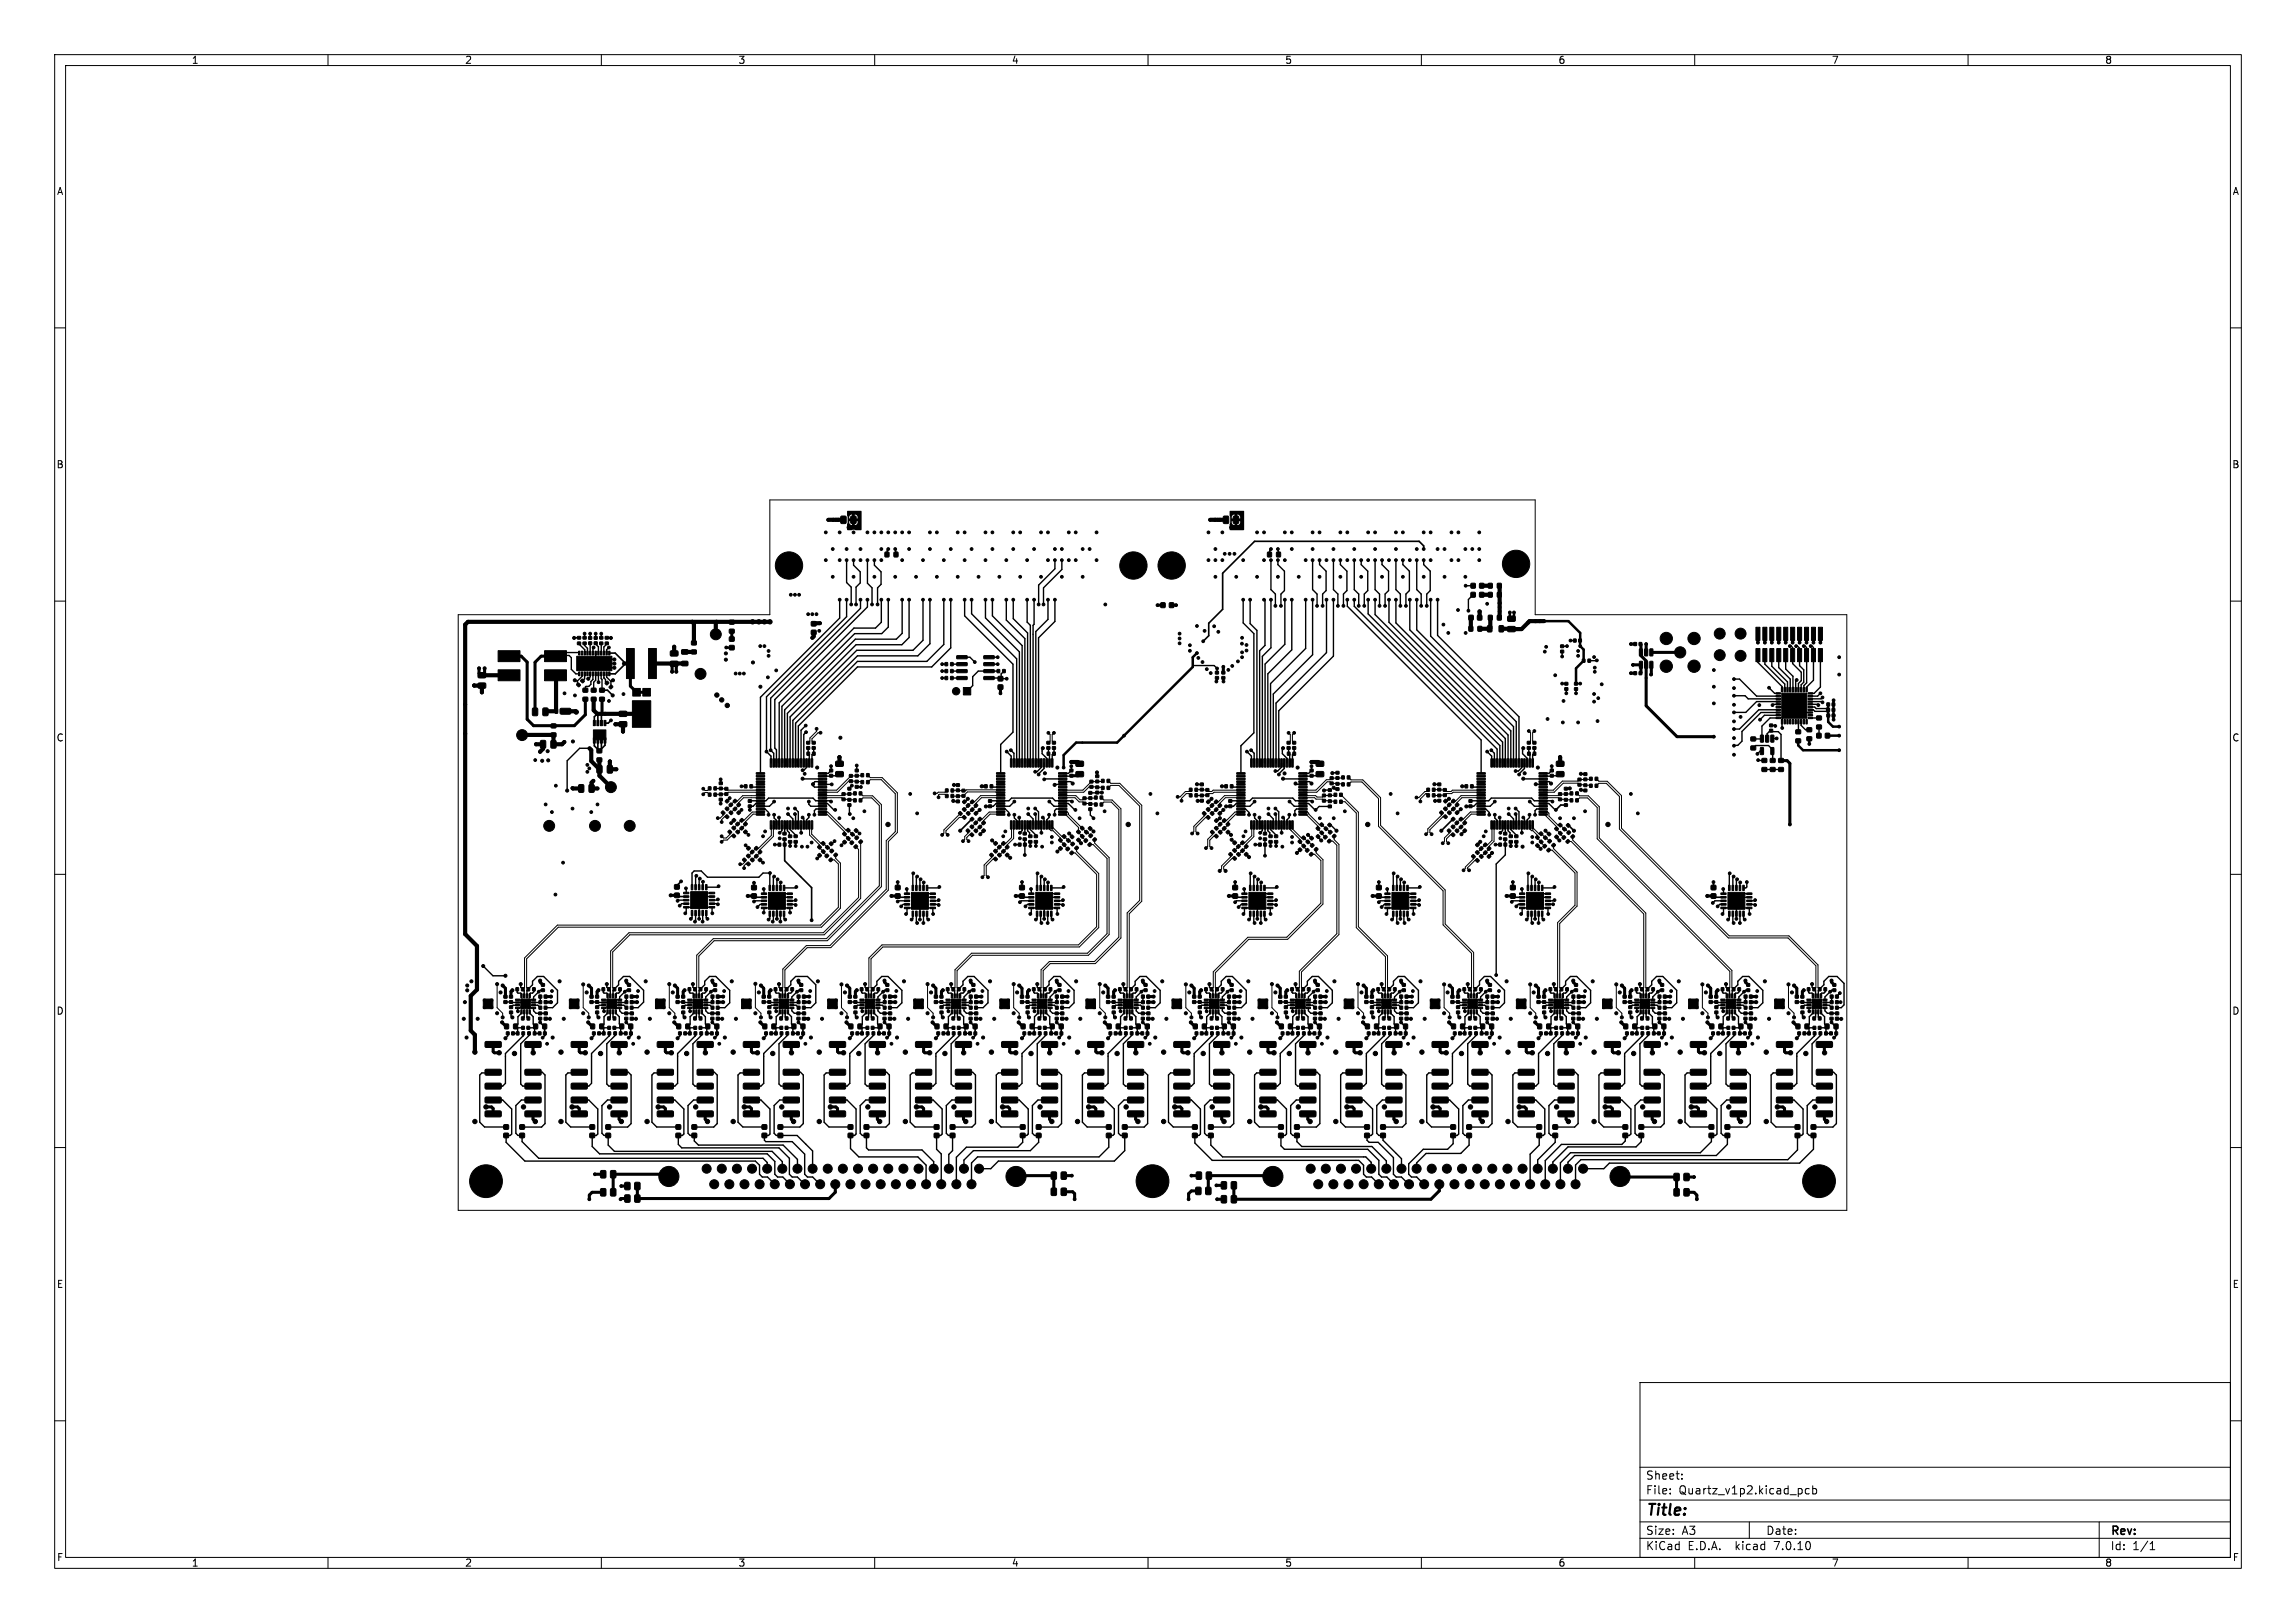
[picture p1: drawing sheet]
<svg xmlns="http://www.w3.org/2000/svg" width="420mm" height="297mm" viewBox="0 0 420 297" stroke-linecap="round" stroke-linejoin="round" font-family="sans-serif">
<defs><g id="words">
<text font-size="2.8" x="301" y="277.9">Title:</text>
<g font-size="2.1">
<text x="301" y="273.7">File:</text>
<text x="301" y="271">Sheet:</text>
<text x="307.1" y="273.7">Quartz_v1p2.kicad_pcb</text>
<text x="301" y="281.1">Size:</text>
<text x="307.6" y="281.1">A3</text>
<text x="323" y="281.1">Date:</text>
<text x="386" y="281.3">Rev:</text>
<text x="301" y="283.9">KiCad</text>
<text x="308.7" y="283.9">E.D.A.</text>
<text x="317.6" y="283.9">kicad</text>
<text x="324.8" y="283.9">7.0.10</text>
<text x="386" y="283.9">Id:</text>
<text x="390.1" y="283.9">1/1</text>
</g>
<g font-size="1.8">
<text x="35" y="11.9">1</text>
<text x="85" y="11.9">2</text>
<text x="135" y="11.9">3</text>
<text x="185" y="11.9">4</text>
<text x="235" y="11.9">5</text>
<text x="285" y="11.9">6</text>
<text x="335" y="11.9">7</text>
<text x="385" y="11.9">8</text>
<text x="10.3" y="35.9">A</text>
<text x="408.3" y="35.9">A</text>
<text x="10.3" y="85.9">B</text>
<text x="408.2" y="85.9">B</text>
<text x="10.3" y="135.9">C</text>
<text x="408.2" y="135.9">C</text>
<text x="10.3" y="185.9">D</text>
<text x="408.2" y="185.9">D</text>
<text x="10.3" y="235.9">E</text>
<text x="408.3" y="235.9">E</text>
<text x="10.3" y="285.9">F</text>
<text x="35" y="286.9">1</text>
<text x="85" y="286.9">2</text>
<text x="135" y="286.9">3</text>
<text x="185" y="286.9">4</text>
<text x="235" y="286.9">5</text>
<text x="285" y="286.9">6</text>
<text x="335" y="286.9">7</text>
<text x="385" y="286.9">8</text>
<text x="408.3" y="285.9">F</text>
</g>
</g></defs>
<g fill="none" stroke="#000" stroke-width=".18">
<path d="M10 10h400v277h-400zM12 12h396v273h-396zM60 10v2M110 10v2M160 10v2M210 10v2M260 10v2M310 10v2M360 10v2M10 60h2M408 60h2M10 110h2"/>
<path d="M83.8 112.5h57v-21h140v21h57v109h-254zM408 110h2M149.4 133.4v.4l-1.3 1.2v.6l-.3 .3M150.1 134.1h-.5l-1.1 1.1v.4l.3 .3M191.8 134.1l.3 .3v1.2l-.3 .3M192.8 134.1l-.3 .3v1.2l.3 .3M235.7 134.1l.3 .3v1.2l-.3 .3M236.7 134.1l-.3 .3v1.2l.3 .3M279.7 133.8l.3 .3v1.5l-.3 .3M280.7 133.8l-.3 .3v1.5l.3 .3M10 160h2M128.6 145.4l.4-.4h.4l.4 .4"/>
<path d="M129.8 144.3l-.4 .4h-.4l-.4-.4M130.9 144.3h2l.2 .3 6-.1M132.3 148.7v.5l-.6 .5h-.4M133 149.5h-.5l-.5 .5v.4M133.5 152.3v.4l-.6 .7h-.6l-.3-.4M133.7 147.3l-.7 .7M133.7 147.3h.1M134.2 153h-.4l-.8 .7h-.7l-.3 .4M134.9 150.8h.1M135.6 151.6h.1M136.2 157.4v.4l-.4 .3h-.4M136.9 158.1h-.5l-.3 .3v.5"/>
<path d="M139.1 149h-1.3l-1.4 1.4v.5l-1.5 1.3M139.1 148.5l-1.5 .1-1.5 1.5h-.5l-1.4 1.4M139.1 145.5l-3.2 .1-1 1h-.5l-.7 .7M139.1 146h-3.1l-.9 .9v.5l-1.4 1.3M139.1 145h-5.9l-.3 .3-2 .1M141 151l.1 1.9-2.3 2.3h-.5l-1.4 1.5M141.5 151v2.1l-2.5 2.4v.5l-1.4 1.4M148 151l.1 1.8 1.8 1.8v.5l1.3 1.5M148.5 151v1.6l1.7 1.7h.4l1.5 1.4M150.5 148.5l.9 .1 3.3 3.3h.5l1.5 1.4M150.5 149h.7l3.3 3.2v.5l1.3 1.5M150.5 146h3.5l.3 .3 2.1 .2"/>
<path d="M152 157.3h.6l.8 .8v7.9l-3.3 3.3h-48.1l-6.1 6v5.4l-.3 .3M152.9 156.4v.7l.8 .8v8.3l-3.4 3.5h-48.2l-5.8 5.8v5.2l.3 .3M156.4 145.2l-.1 .1h-2l-.3 .3-3.5-.1M156.5 154.9l.6 .6v8.7l-6.5 6.5h-35.6l-3.3 3.3v6.7l-.3 .3M157.4 145.2l.5 .4h1.7l1.6 1.6v15.1l-9.9 9.8h-20.7l-2.8 2.9v5.7l.3 .3M157.4 146.5l.5-.5h1.6l1.3 1.4v14.7l-9.6 9.7h-20.7l-3.1 3v5.9l-.3 .3M157.4 154v10.4l-6.6 6.7h-35.6l-3.1 3.1v6.5l.3 .3M157.7 141.9l-.1 .1h-1.9l-2.7 2.6-2.5-.1M157.7 143.1l-1.1-.2h-1.4l-2 2.1h-2.7M158.8 143.1l.4-.4h2l2.6 2.5v7l-1.7 1.6v8.9l-10.3 10.3h-4.3l-4.3 4.3v3.4l-.3 .3M158.8 141.9l.4 .4h2.2l2.7 2.8v7.3l-1.6 1.6v8.9l-10.5 10.5h-4.3l-4.1 4.1v3.2l.3 .3M173.2 144.7l-.3 .3h-1.3l-.2 .2h-.4"/>
<path d="M173.2 145.7l-.3-.3h-1.1l-.1 .5M175.7 148.9l-3 3v.6l-.4 .3M176.4 149.6h-.9l-2.5 2.4v.5l.4 .3M177.1 152v.5l-.6 .6v.5l-.4 .3M177.1 147.4l-.7 .7M177.8 152.8h-.5l-.5 .4v.4l.4 .3M177.8 148.2l-.7 .7M178.5 150.6l-.7 .7M181.4 156.5v.4l-1.4 1.4v1.9l-.3 .3M182.1 157.2h-.4l-1.3 1.2v1.8l.3 .3M182.8 155v.1M183 148.5l-2 .1-1.4 1.3h-.4l-.7 .7"/>
<path d="M183 149h-1.9l-1.2 1.2v.5l-1.4 1.3M183 145.5l-3.6 .1-1.1 1.1h-.5l-.7 .7M183 146h-3.5l-1 1v.5l-.7 .7M183 145l-.8-.1h-5.2l-.8 .7-2 .1M183 144.5l-8.8 .2M183.5 155.8h.1M185 151v2.3l-1 1h-.5l-1.4 1.5M185.5 151l-.1 2.4-1.2 1.2v.5l-1.4 1.4M192 151v.8l.3 .2h.3l1.4 1.3v.6l1.3 1.5M192.5 151l-.1 .2 1.8 1.9h.5l1.5 1.4M194.4 148.5l.8 .1 .2 .2v.2l4.1 3.9M194.4 149h.4l2.5 2.4v1l1.3 1.4"/>
<path d="M194.4 145.5l2.4 .1 .8 .8h.5l.3-.3h2l.1-.1M194.4 146h2.2l.8 .7h.7l.3 .3 2.1 .2M196 156.1h.7l3.9 3.9v9.6l-3.3 3.3h-36l-2.4 2.4v5.4l-.3 .3M196.9 155.2v.6l4.1 4.1v9.9l-3.6 3.5h-35.9l-2.2 2.2v5.2l.3 .3M198 151.6h.1M199.3 154.6h.7l2.5 2.5v13.8l-3.6 3.5h-21.2l-3 3.1v3.2l-.3 .3M199.4 146.1h.1M200.2 153.7v.6l2.7 2.6v14.1l-3.8 3.8h-21.2l-2.8 2.8v3.1l.3 .3M201.5 146l.4 .4h1.5l1.6 1.6v23.7l-4.6 4.6h-8.3l-1.3 1.3v3.1l.3 .3M201.5 147.2l.4-.4h1.4l1.4 1.4v23.3l-4.5 4.5h-8.3l-1.5 1.5v3.2l-.3 .3M201.7 142.9l-.1 .1h-2l-1.5 1.6-3.7-.1M201.7 144.2l-1.1-.2h-1.4l-1 1h-3.8"/>
<path d="M202.7 142.9l.5 .4h1.6l4.1 4.1v17.5l-2.3 2.3v13.5l.3 .3M202.7 144.2l.5-.5h1.5l3.8 3.8v17.3l-2.3 2.3v13.6l-.3 .3M217.8 144.5l-.3 .3h-.7l-.9 1h-.5M217.8 145.5l-.3-.3h-.5l-.9 .9v.4M218.8 144.5l2.1 .1 .2 .2h.6l.2-.2 5.1-.1M220.3 148.9v.4l-1.9 1.9v1l-.3 .3M221 149.6h-.4l-1.8 1.8v.8l.3 .3M221.7 147.4l-.7 .7M221.8 152.3v.4l-.9 .9v1.3l-.3 .3M222.4 148.2l-.7 .7M222.5 153h-.5l-.7 .7v1.2l.3 .3M225.1 156.4v.4l-1.6 1.7v.5l-.4 .4"/>
<path d="M225.8 157.1h-.4l-1.6 1.5v.4l.4 .4M227 148.5l-1.1 .1-1.5 1.6h-.5l-1.4 1.4M227 149h-.9l-1.5 1.4v.5l-1.4 1.4M227 145.5l-3 .1-1.1 1.1h-.5l-.7 .7M227 146h-2.8l-1.1 1v.5l-.6 .7M227 145h-4.9l-.3 .2h-.7l-.2 .3h-2.1M227.2 155.7h.1M228.9 151l.1 1.9-1.3 1.3h-.5l-1.4 1.4M229.4 151v2.1l-1.4 1.4v.5l-1.5 1.4M235.9 151l.1 .8 1.8 1.8v.5l1.3 1.5M236.2 152h.1M236.4 151v.6l1.7 1.7h.4l1.5 1.4"/>
<path d="M238.3 148.5l.9 .1 2.2 2.3h.4l1.5 1.4M238.3 149h.6l2.2 2.2v.5l1.3 1.5M238.3 146h2.2l.2 .2h1.2l.3 .3 2.1 .2M239.8 156.3h.7l1.1 1.2v7.8l-6.2 6.2h-7.1l-6.4 6.3v2.9l-.3 .3M240.7 155.4v.7l1.3 1.2v8.1l-6.5 6.5h-7.1l-6.1 6.1v2.7l.3 .3M243.2 153.9h.6l.7 .8v16.2l-6.8 6.8v3l-.3 .3M243.3 145.5l-.1 .1M244 153v.6l.9 .9v16.5l-6.8 6.9v2.8l.3 .3M244.3 145.4l-.1 .1-2 .1-.3 .3h-1l-.2-.3-2.4-.1M245.3 145.4l3.2 3.2v21l5.3 5.3v5.8l.3 .3M245.3 146.7h.7l2.1 2.1v21l5.3 5.3v5.6l-.3 .3M245.7 142.3l-.1 .1h-2l-.3 .3h-.7l-1.9 1.9-2.4-.1"/>
<path d="M245.7 143.5l-2.1-.1-.3-.3h-.5l-1.9 1.9h-2.6M246.7 142.3l.4 .4h2.2l3.2 3.3v5.1l11.9 11.8v6.2l5.2 5.2v6.4l.3 .3M246.7 143.5l.4-.4h2l3.1 3v5.1l11.8 11.8v6.2l5.2 5.2v6.3l-.3 .3M261.2 144.5l-.3 .3h-.2l-1.2 1.1h-.4M261.2 145.5l-.4-.3-1 1v.5M262.3 145.5v.1M262.3 144.5l2 .1 .3 .2h.8l.3-.2 5.2-.1M262.3 144.5h.1M263.7 148.7v.5l-2.5 2.5v.6l-.3 .4M264.4 149.5h-.5l-2.3 2.3v.5l.3 .4M265.1 152v.5l-.9 .8v.7l-.3 .3M265.1 147.3h.1"/>
<path d="M265.8 152.8h-.5l-.7 .7v.5l.3 .3M265.8 148h.1M265.8 148l-.7 .7M269.5 156.7v.5l-1.5 1.5v.2l-.3 .4M270.2 157.5h-.4l-1.4 1.3 .3 .5M270.9 148.5l-1.9 .1-1.3 1.3h-.5l-1.4 1.4M270.9 149h-1.8l-1.2 1.2v.5l-1.4 1.3M270.9 145.5l-3.6 .1-1 1h-.5l-1.4 1.4M270.9 146h-3.5l-.9 .9v.5l-.6 .6M270.9 145h-5.1l-.3 .2h-.9l-.3 .3-2 .1M270.9 155.3h.1M271.7 156h.1"/>
<path d="M272.9 151v2.8l-.8 .8h-.5l-1.4 1.4M273.4 151l-.1 2.9-.9 1v.5l-1.4 1.3M279.9 151v.8l.2 .2h.3l.8 .8v.6l1.4 1.4M280.4 151l-.1 .4 1.2 1.2h.4l1.6 1.4M282.3 148.5l.8 .1 .2 .2v.5l1.7 1.7h.4l1.6 1.4M282.3 149h.1l2.3 2.3v.5l1.4 1.5M282.3 146h2.8l.3 .3 2 .2M283.3 155.6h.6l4.2 4.2v5.9l-3.2 3.1v11.9l-.3 .3M284.2 154.7v.6l4.3 4.3v6.2l-3.2 3.2v11.7l.3 .3M286.8 154h.6l13.3 13.3v13.4l-.3 .3M287.4 145.2v.1h-2l-.3 .3-2.8-.1M287.7 153.1v.6l13.4 13.4v13.6l.3 .3"/>
<path d="M288.5 145.2l.4 .4h1.7l1.9 2v5.7l24.3 24.3v3.1l.3 .3M288.5 146.5l.4-.5h1.5l1.8 1.8v5.7l24.2 24.3v2.9l-.3 .3M290 142.6h.1M291 142.5l-.1 .1h-2l-.3 .3h-2.8l-1.7 1.7-1.8-.1M291 143.8l-2.1-.2-.3-.3h-2.6l-1.7 1.7h-2M292 142.5l.5 .5h1.5l2.6 2.6v6l19.7 19.7h10.9l5.3 5.3v4.1l.4 .3M292 143.8l.5-.5h1.3l2.4 2.4v6l20 19.9h10.9l5.1 5.1v4l-.3 .3M408 160h2M90.9 180.1v4.3l1 1v.8M106.7 180.1v4.3l1 1v.8M122.4 180.1v4.3l1 1v.8M138.2 180v4.4l1 1v.8"/>
<path d="M153.9 180.1v4.3l1 1v.8M169.7 180.1v4.3l1 1v.8M185.4 180.1v4.3l1 1v.8M201.2 180.1v4.3l1 1v.8M216.9 180.1v4.3l1 1v.8M232.7 180.1v4.3l1 1v.8M248.4 180.1v4.3l1 1v.8M264.2 180.1v4.3l1 1v.8M279.9 180.1v4.3l1 1v.8M295.7 180.1v4.3l1 1v.8M311.4 180.1v4.3l1 1v.8M327.2 180.1v4.3l1 1v.8"/>
<path d="M10 210h2M408 210h2M10 260h2M300 253h108v32h-108zM408 260h2M300 278.5h108M300 274.5h108M300 268.5h108M305.5 273.2v.2M305.5 272.5v.1M307.7 270.5v.2M307.7 269.8v.1"/>
<path d="M320 278.5v3M330.9 272.5l-.4-.1-.3 .3v.4l.2 .2h.5M331.6 272.5l.4-.1 .3 .3v.4l-.1 .2h-.6M331.6 271.9v1.5M384 278.5v6.5M60 285v2M110 285v2M160 285v2M210 285v2M260 285v2M300 281.5h108M310 285v2"/>
<path d="M360 285v2M393.3 283.6h.9M393.3 282.5l.4-.4v1.5"/>
</g>
<g fill="#000" stroke="#000" stroke-width=".18">
<path d="M153.8 94.5l.7-.1 .3 .2v1l-.2 .2h-.6l-.2-.1zM155.7 94.5l.7-.1 .2 .2v1l-.1 .2h-.7l-.2-.1zM223.8 94.5l.7-.1 .3 .2v1l-.2 .2h-.6l-.2-.1zM225.6 94.5l.7-.1 .3 .2v1l-.2 .2h-.6l-.2-.1zM105.8 119.2h.3v.7h-.3zM105.6 116.5h.6v.4h-.6zM105.6 117.5h.6v.5h-.6zM106.3 119.2h.3v.7h-.3zM106.8 119.2h.3v.7h-.3zM106.7 116.5h.5v.4h-.5zM106.7 117.5h.5v.5h-.5zM107.3 119.2h.3v.7h-.3z"/>
<path d="M107.8 119.2h.3v.7h-.3zM107.7 116.5h.5v.5h-.5zM107.7 117.5h.5v.4h-.5zM108.3 119.2h.3v.7h-.3zM108.7 117.5h.5v.4h-.5zM108.7 116.5h.5v.5h-.5zM108.8 119.2h.3v.7h-.3zM109.3 119.2h.3v.7h-.3zM109.8 119.2h.3v.7h-.3zM109.7 116.5h.6v.4h-.6zM109.7 117.5h.6v.5h-.6zM110.3 119.2h.3v.7h-.3z"/>
<path d="M110.8 119.2h.3v.7h-.3zM110.7 116.5h.6v.4h-.6zM110.7 117.5h.6v.5h-.6zM111.3 119.2h.3v.7h-.3zM124.7 118.9h1l.2 .2-.1 .5-.2 .1h-.8l-.1-.2zM126.5 117.3h.8v.7h-.8zM126.5 119h.8v.6h-.8zM133.4 115.2h.9v.6h-.9zM133.4 113.5h.9v.7h-.9zM133.4 118.1h.9v.8h-.9zM133.4 116.6h.9v.7h-.9zM148.4 115.3h.9v.8h-.9z"/>
<path d="M148.4 113.8h.9v.7h-.9zM161.9 101.1h.7v.8h-.7zM163.6 101.1h.6v.8h-.6zM212.4 110.3h.7v.9h-.7zM213.9 110.3h.8v.9h-.8zM231.9 101.1h.7v.8h-.7zM233.5 101.1h.7v.8h-.7zM268.7 114.6h.7v.9h-.7zM269.1 108.4h.7v.8h-.7zM269.1 106.8h.7v.8h-.7zM268.7 112.6h.8v.8h-.8zM270.4 114.6h.6v.9h-.6z"/>
<path d="M270.7 108.4h.7v.8h-.7zM270.7 106.8h.7v.8h-.7zM270.3 112.6h.7v.8h-.7zM272.1 114.5h.6l.2 .1v.8l-.1 .2-.5 .1-.2-.2zM272.3 108.4h.6v.9h-.6zM272.3 106.8h.6v.8h-.6zM272.3 112.6h.6v.8h-.6zM273.9 108.4h.7v.9h-.7zM273.9 106.8h.7v.8h-.7zM274.2 114.5h.6l.2 .1 .1 .8-.2 .2-.5 .1-.2-.2zM273.9 112.6h.7v.8h-.7zM275.8 114.7l1.3-.1 .1 .3v.6l-.2 .1h-1.1l-.1-.2z"/>
<path d="M275.8 112.8l1.3-.1 .1 .3v.6l-.2 .1h-1.1l-.1-.2zM285.5 119h.5v.5h-.5zM285.5 118h.5v.5h-.5zM287.8 117h.5v.5h-.5zM288.8 117h.5v.5h-.5zM298.9 117.6h.5v.5h-.5zM299.8 117.6h.5v.5h-.5zM299.9 118.8h.6l-.1 1.2h-.5zM300.9 118.8h.5l-.1 1.2h-.5zM301.8 118.8h.6l-.1 1.2h-.5zM321.2 114.8h.7v2.4h-.7zM322.5 114.8h.7v2.4h-.7z"/>
<path d="M323.7 114.8h.8v2.4h-.8zM325 114.8h.7v2.4h-.7zM326.3 114.8h.7v2.4h-.7zM327.5 114.8h.8v2.4h-.8zM328.8 114.8h.8v2.4h-.8zM330.1 114.8h.7v2.4h-.7zM331.4 114.8h.7v2.4h-.7zM332.6 114.8h.8v2.4h-.8zM87.5 123.1h1.2l.2 .2v.6l-.3 .2-1-.1-.2-.2zM87.5 125h1.2l.2 .2v.6l-.3 .2-1-.1-.2-.2zM91.1 122.6h4v2h-4zM91.1 119.1h4v2h-4z"/>
<path d="M97.4 129.6l.7-.1 .3 .2v1l-.2 .3h-.6l-.2-.2zM98.9 135.5h.7l.2 .1v1.1l-.1 .2h-.6l-.2-.1zM99.3 129.6l.7-.1 .3 .2v1l-.2 .3h-.6l-.2-.2zM100.8 135.5h.7l.2 .1v1.1l-.1 .2h-.6l-.2-.1zM100.8 132.5h.9v.7h-.9zM100.8 134.1h.9v.7h-.9zM101.6 129.8h.4v.7h-.5zM102.5 129.7l1.8-.1 .1 .3v.6l-.2 .2h-1.6l-.2-.3zM99.6 119.1h4v2h-4zM99.6 122.6h4v2h-4zM105.7 125h.1l.4 .3-.3 .4-.4-.3zM105.8 123h.3v.7h-.3z"/>
<path d="M106.4 124.3h.2l.3 .3-.3 .4-.4-.4zM106.3 123h.3v.7h-.3zM106.8 123h.3v.7h-.3zM106.7 126h.8v.6h-.8zM106.7 127.6h.8v.7h-.8zM107.3 123h.3v.7h-.3zM107.8 123h.3v.7h-.3zM108.5 135h.4v1h-.4zM108.5 131.8h.4v1h-.4zM108.5 133.6h2.3v1.8h-2.3zM108.3 123h.3v.7h-.3zM108.2 126h.8v.6h-.8z"/>
<path d="M108.2 127.6h.8v.7h-.8zM108.8 123h.3v.7h-.3zM109.2 135h.3v1h-.3zM109.2 131.8h.3v1h-.3zM109.3 123h.3v.7h-.3zM109.8 135h.4v1h-.4zM109.8 131.8h.4v1h-.4zM109.2 137.1h.9v.6h-.9zM109.2 138.7h.9v.7h-.9zM109.8 123h.3v.7h-.3zM109.7 126h.8v.6h-.8zM109.7 127.6h.8v.7h-.8z"/>
<path d="M110.5 135h.3v1h-.3zM110.5 131.8h.3v1h-.3zM110.3 123h.3v.7h-.3zM110.8 123h.3v.7h-.3zM110.7 124.9l.4-.3 .3 .4-.4 .4-.3-.3zM111.3 123h.3v.7h-.3zM111.4 125.7l.4-.3 .3 .3-.4 .4-.3-.3zM105.5 120.1h6.4v2.6h-6.4zM113.3 130.2l1.2-.1 .2 .3v.6l-.3 .1h-1l-.2-.2zM113.3 132.1l1.2-.1 .2 .3v.6l-.3 .1h-1l-.2-.2zM114.6 118.7h1.4v5.5h-1.4zM115.7 126h1.4v1.4h-1.4z"/>
<path d="M118.6 118.7h1.5v5.5h-1.5zM117.6 126h1.4v1.4h-1.4zM115.7 128.2h3.3v4.9h-3.3zM122.7 121h1.2l.1 .2v.6l-.2 .2h-1.1l-.1-.3zM122.7 119.1h1.2l.1 .2v.6l-.2 .2h-1.1l-.1-.3zM124.7 121h1l.2 .2-.1 .5-.2 .2-.8-.1-.1-.2zM140.9 138.9h.3l-.1 1.5-.2-.1zM141.4 138.9h.3l-.1 1.5-.2-.1zM141.9 138.9h.3l-.1 1.5-.2-.1zM142.4 138.9h.3l-.1 1.5-.2-.1zM142.9 138.9h.3l-.1 1.5-.2-.1zM143.4 138.9h.3l-.1 1.5-.2-.1z"/>
<path d="M143.9 138.9h.3l-.1 1.5-.2-.1zM144.4 138.9h.3l-.1 1.5-.2-.1zM144.9 138.9h.3l-.1 1.5-.2-.1zM145.4 138.9h.3l-.1 1.5-.2-.1zM145.9 138.9h.3l-.1 1.5-.2-.1zM146.4 138.9h.3l-.1 1.5-.2-.1zM146.9 138.9h.3l-.1 1.5-.2-.1zM147.4 138.9h.3l-.1 1.5-.2-.1zM147.6 137.6h.5v.6h-.5zM147.6 136.6h.5v.5h-.5zM147.6 135.7h.5v.5h-.5zM147.9 138.9h.3l-.1 1.5-.2-.1z"/>
<path d="M148.4 138.9h.3l-.1 1.5-.2-.1zM148.6 137.6h.5v.6h-.5zM148.6 136.6h.5v.5h-.5zM148.6 135.7h.5v.5h-.5zM172.9 122.5h.4v.6h-.4zM172.9 123.8h.4v.6h-.4zM172.9 121.3h.4v.5h-.4zM173.9 122.5h.4v.6h-.4zM173.9 123.8h.4v.6h-.4zM173.9 121.3h.4v.5h-.4zM175 123.8h1.8l.1 .5-1.8 .1zM175 122.6l1.8-.1 .1 .5-1.8 .1z"/>
<path d="M175 121.3h1.8l.1 .4-1.8 .1zM175 120h1.8l.1 .5-1.8 .1zM176.2 125.8h1.4v1.4h-1.4zM180 120h1.8l.1 .5-1.9 .1zM180 121.3h1.8l.1 .4-1.9 .1zM180 122.6l1.8-.1 .1 .5-1.9 .1zM180 123.8h1.8l.1 .5-1.9 .1zM182.4 122.5h.5v.6h-.5zM182.6 123.8h.8v.8h-.8zM182.6 125.4h.8v.7h-.8zM183.4 122.5h.5v.6h-.5zM184.8 138.9h.3l-.1 1.5-.2-.1z"/>
<path d="M185.3 138.9h.3l-.1 1.5-.2-.1zM185.8 138.9h.3l-.1 1.5-.2-.1zM186.3 138.9h.3l-.1 1.5-.2-.1zM186.8 138.9h.3l-.1 1.5-.2-.1zM187.3 138.9h.3l-.1 1.5-.2-.1zM187.8 138.9h.3l-.1 1.5-.2-.1zM188.3 138.9h.3l-.1 1.5-.2-.1zM188.8 138.9h.3l-.1 1.5-.2-.1zM189.3 138.9h.3l-.1 1.5-.2-.1zM189.8 138.9h.3l-.1 1.5-.2-.1zM190.3 138.9h.3l-.1 1.5-.2-.1zM190.8 138.9h.3l-.1 1.5-.2-.1z"/>
<path d="M191.3 138.9h.3l-.1 1.5-.2-.1zM191.6 137.6h.4v.6h-.4zM191.5 136.6h.5v.5h-.5zM191.5 135.7h.5v.5h-.5zM191.8 138.9h.3l-.1 1.5-.2-.1zM192.3 138.9h.3l-.1 1.5-.2-.1zM192.6 137.6h.4v.6h-.4zM192.5 136.6h.6v.5h-.6zM192.5 135.7h.6v.5h-.6zM222.3 123.8h.6v.5h-.6zM222.3 122.9h.6v.4h-.6zM223.5 123.8h.5v.5h-.5z"/>
<path d="M223.5 122.9h.5v.4h-.5zM228.8 138.9h.3l-.1 1.5-.2-.1zM229.3 138.9h.3l-.1 1.5-.2-.1zM229.8 138.9h.3l-.1 1.5-.2-.1zM230.3 138.9h.3l-.1 1.5-.2-.1zM230.8 138.9h.3l-.1 1.5-.2-.1zM231.3 138.9h.3l-.1 1.5-.2-.1zM231.8 138.9h.3l-.1 1.5-.2-.1zM232.3 138.9h.3l-.1 1.5-.2-.1zM232.8 138.9h.3l-.1 1.5-.2-.1zM233.3 138.9h.3l-.1 1.5-.2-.1zM233.8 138.9h.3l-.1 1.5-.2-.1z"/>
<path d="M234.3 138.9h.3l-.1 1.5-.2-.1zM234.8 138.9h.3l-.1 1.5-.2-.1zM235.3 138.9h.3l-.1 1.5-.2-.1zM235.5 137.6h.5v.6h-.5zM235.4 136.6h.6v.5h-.6zM235.4 135.7h.6v.5h-.6zM235.8 138.9h.3l-.1 1.5-.2-.1zM236.3 138.9h.3l-.1 1.5-.2-.1zM236.5 137.6h.5v.6h-.5zM236.5 136.6h.5v.5h-.5zM236.5 135.7h.5v.5h-.5zM272.7 138.9h.3l-.1 1.5-.2-.1z"/>
<path d="M273.2 138.9h.3l-.1 1.5-.2-.1zM273.7 138.9h.3l-.1 1.5-.2-.1zM274.2 138.9h.3l-.1 1.5-.2-.1zM274.7 138.9h.3l-.1 1.5-.2-.1zM275.2 138.9h.3l-.1 1.5-.2-.1zM275.7 138.9h.3l-.1 1.5-.2-.1zM276.2 138.9h.3l-.1 1.5-.2-.1zM276.7 138.9h.3l-.1 1.5-.2-.1zM277.2 138.9h.3l-.1 1.5-.2-.1zM277.7 138.9h.3l-.1 1.5-.2-.1zM278.2 138.9h.3l-.1 1.5-.2-.1zM278.7 138.9h.3l-.1 1.5-.2-.1z"/>
<path d="M279.2 138.9h.3l-.1 1.5-.2-.1zM279.4 137.6h.5v.6h-.5zM279.4 136.6h.5v.5h-.5zM279.4 135.7h.5v.5h-.5zM279.7 138.9h.3l-.1 1.5-.2-.1zM280.2 138.9h.3l-.1 1.5-.2-.1zM280.5 137.6h.4v.6h-.4zM280.4 136.6h.5v.5h-.5zM280.4 135.7h.5v.5h-.5zM286.2 125.8h.6v.5h-.6zM286.2 124.9h.6v.5h-.6zM288 125.8h.6v.5h-.6z"/>
<path d="M288 124.9h.6v.5h-.6zM289.5 120.6h.4v.6h-.4zM290.5 120.6h.4v.6h-.4zM298.9 122.9h.5v.6h-.5zM299.8 122.9h.5v.6h-.5zM299.9 121l.6 .1-.1 1.2-.5-.1zM300.9 121l.5 .1-.1 1.2-.5-.1zM301.8 121l.6 .1-.1 1.2-.5-.1zM320.3 136.5h.8v.7h-.8zM320.3 134.9h.8v.7h-.8zM321.2 118.7h.7v2.4h-.7zM322 134.5l.6 .1-.1 1.2-.5-.1z"/>
<path d="M322 136.8l.6 .1-.1 1.2-.5-.1zM322.3 138.8h.9v.7h-.9zM322.5 118.7h.7v2.4h-.7zM323 134.5l.5 .1v1.2l-.5-.1zM323.8 138.8h.9v.7h-.9zM323.7 132.5h.5v.5h-.5zM323.7 133.5h.5v.4h-.5zM323.9 134.5l.6 .1-.1 1.2-.5-.1zM323.9 136.8l.6 .1-.1 1.2-.5-.1zM323.7 118.7h.8v2.4h-.8zM324.9 131.3h.8v.2h-.8zM324.9 130.8h.8v.2h-.8z"/>
<path d="M324.9 130.3h.8v.2h-.8zM324.9 129.8h.8v.2h-.8zM324.9 129.3h.8v.2h-.8zM324.9 128.8h.8v.2h-.8zM324.9 128.3h.8v.2h-.8zM324.9 127.8h.8v.2h-.8zM324.9 127.3h.8v.2h-.8zM324.9 126.8h.8v.2h-.8zM325 118.7h.7v2.4h-.7zM325.9 131.7h.2v.8l-.2-.1zM325.9 125.8h.2v.8h-.2zM325.4 138.8h.8v.7h-.8z"/>
<path d="M326.4 131.7h.2v.8l-.2-.1zM326.4 125.8h.2v.8h-.2zM326.9 131.7h.2v.8l-.3-.1zM326.9 125.8h.2v.8h-.3zM326.3 118.7h.7v2.4h-.7zM327.4 131.7h.2v.8l-.2-.1zM327.4 125.8h.2v.8h-.2zM327.9 131.7h.2v.8l-.2-.1zM327.9 125.8h.2v.8h-.2zM327.5 118.7h.8v2.4h-.8zM328.4 131.7h.2v.8l-.2-.1zM328.4 125.8h.2v.8h-.2z"/>
<path d="M328.5 135.2h.8v.7h-.8zM328.5 133.6h.8v.7h-.8zM328.9 131.7h.2v.8l-.2-.1zM328.9 125.8h.2v.8h-.2zM329.4 131.7h.2v.8l-.2-.1zM329.4 125.8h.2v.8h-.2zM328.8 118.7h.8v2.4h-.8zM329.9 131.7h.2v.8l-.2-.1zM329.9 125.8h.2v.8h-.2zM330.4 131.7h.2v.8l-.3-.1zM330.4 125.8h.2v.8h-.3zM325.9 126.8h4.6v4.6h-4.6z"/>
<path d="M330.8 126.8h.7l.1 .2h-.8zM330.8 127.3h.7l.1 .2h-.8zM330.8 127.8h.7l.1 .2h-.8zM330.8 128.3h.7l.1 .2h-.8zM330.8 128.8h.7l.1 .2h-.8zM330.8 129.3h.7l.1 .2h-.8zM330.8 129.8h.7l.1 .2h-.8zM330.8 130.3h.7l.1 .2h-.8zM330.8 130.8h.7l.1 .2h-.8zM330.8 131.3h.7l.1 .2h-.8zM330.1 118.7h.7v2.4h-.7zM330.5 133.2h.9v.7h-.9z"/>
<path d="M330.5 134.8h.9v.7h-.9zM331.4 118.7h.7v2.4h-.7zM332.3 134.2h.8v.8h-.8zM332.3 131h.9v.7h-.9zM332.3 132.7h.9v.7h-.9zM332.6 118.7h.8v2.4h-.8zM333.9 134.2h.8v.8h-.8zM334.2 130.7h.5v.5h-.5zM334.2 129.7h.5v.5h-.5zM334.2 128.6h.5v.6h-.5zM335.1 130.7h.5v.5h-.5zM335.1 129.7h.5v.5h-.5z"/>
<path d="M335.1 128.6h.5v.6h-.5zM105.9 143.6h.7l.2 .1v1.1l-.1 .2h-.6l-.3-.1zM107.8 143.6h.7l.2 .1v1.1l-.1 .2h-.6l-.3-.1zM109.2 140.1l.7-.1 .2 .2 .1 1-.2 .3h-.6l-.2-.2zM111.1 140.1l.7-.1 .2 .2 .1 1-.2 .3h-.6l-.2-.2zM129.6 144h.4v.6h-.4zM129.6 145.1h.4v.6h-.4zM130.6 144h.5v.6h-.5zM130.6 145.1h.5v.6h-.5zM131.6 146.1h.5v.5h-.5zM131.6 145.1h.5v.5h-.5zM131.6 144.1h.5v.4h-.5z"/>
<path d="M131.6 143.1h.5v.5h-.5zM131.9 148.6l.4-.2 .3 .4-.3 .3-.4-.3zM132.9 149.1h.1l.3 .3-.2 .4-.5-.3zM132.9 147.7h.1l.3 .3-.2 .4-.5-.4zM132.6 144.1h.5v.5h-.5zM132.6 145.1h.5v.4h-.5zM132.7 146.5l.3-.3 .4 .4-.4 .4-.3-.3zM133.2 152.1l.3-.2 .4 .4-.4 .3-.3-.3zM133.4 148.6l.3-.2 .4 .4-.4 .3-.3-.3zM133.4 147.2l.3-.3 .3 .4-.3 .3-.3-.2zM133.9 152.8l.3-.2 .4 .5-.4 .2-.3-.3zM134.1 151.2h.1l.4 .3-.3 .4-.4-.4z"/>
<path d="M133.9 150l.4-.2 .3 .3-.4 .4-.3-.3zM134.1 146.5l.4-.3 .3 .4-.4 .4-.3-.3zM134.1 148l.4-.3 .3 .3-.4 .4-.3-.2zM134.6 152.1l.4-.2 .3 .4-.4 .3-.3-.3zM134.6 150.7l.3-.3 .4 .4-.4 .4-.3-.3zM135 147h.2l.3 .3-.4 .3-.3-.3zM134.8 148.6l.3-.2 .4 .3-.4 .4-.3-.3zM135.4 150l.3-.2 .3 .3-.3 .4-.3-.3zM135.4 151.5l.3-.3 .3 .3-.3 .4-.3-.2zM136 157.1l.2-.1 .3 .4-.2 .3-.5-.3zM136.3 150.5h.2l.2 .3-.4 .4-.3-.4zM136 152.2l.4-.3 .3 .3-.4 .4-.3-.2z"/>
<path d="M136.8 157.8l.1-.1 .3 .4-.2 .3-.5-.3zM136.8 156.3h.1l.3 .3-.2 .4-.5-.3zM136.2 143.6h.4v.6h-.4zM136.6 155.2l.3-.3 .4 .3-.4 .4-.3-.2zM136.9 147.3h.5v.5h-.5zM136.9 146.3h.5v.5h-.5zM137.3 157.2l.3-.2 .4 .5-.4 .2-.3-.3zM137.3 155.8l.3-.2 .3 .3-.3 .4-.3-.3zM137.2 143.6h.4v.6h-.4zM138 155.2l.4-.3 .3 .3-.4 .4-.3-.2zM138.4 148.9h1.4l.1 .2-1.5 .1zM138.4 148.4h1.4l.1 .2-1.5 .1z"/>
<path d="M138.4 147.9h1.4l.1 .2-1.5 .1zM138.4 147.4h1.4l.1 .2-1.5 .1zM138.4 146.9h1.4l.1 .2-1.5 .1zM138.4 146.4h1.4l.1 .2-1.5 .1zM138.4 145.9h1.4l.1 .2-1.5 .1zM138.4 145.4h1.4l.1 .2-1.5 .1zM138.4 144.9h1.4l.1 .2-1.5 .1zM138.4 144.4h1.4l.1 .2-1.5 .1zM138.4 143.9h1.4l.1 .2-1.5 .1zM138.4 143.4h1.4l.1 .2-1.5 .1zM138.4 142.9h1.4l.1 .2-1.5 .1zM138.4 142.4h1.4l.1 .2-1.5 .1z"/>
<path d="M138.4 141.9h1.4l.1 .2-1.5 .1zM138.4 141.4h1.4l.1 .2-1.5 .1zM138 156.6l.4-.3 .3 .4-.4 .3-.3-.2zM138.9 155.6h.2l.3 .3-.4 .4-.3-.4zM138.9 157h.2l.3 .3-.4 .4-.3-.3zM140.9 150.2l.3 .1-.1 1.4h-.2zM141.4 150.2l.3 .1-.1 1.4h-.2zM141.9 150.2l.3 .1-.1 1.4h-.2zM142.4 150.2l.3 .1-.1 1.4h-.2zM142.3 154.3h.5v.5h-.5zM142.9 150.2l.3 .1-.1 1.4h-.2zM143.2 153.3h.6v.5h-.6z"/>
<path d="M143.2 152.3h.6v.5h-.6zM143.4 150.2l.3 .1-.1 1.4h-.2zM143.3 154.3h.5v.5h-.5zM143.9 150.2l.3 .1-.1 1.4h-.2zM144.2 153.8h.6v.5h-.6zM144.2 152.8h.6v.5h-.6zM144.4 150.2l.3 .1-.1 1.4h-.2zM144.9 150.2l.3 .1-.1 1.4h-.2zM145.3 153.8h.5v.5h-.5zM145.3 152.8h.5v.5h-.5zM145.4 150.2l.3 .1-.1 1.4h-.2zM145.9 150.2l.3 .1-.1 1.4h-.2z"/>
<path d="M146.4 150.2l.3 .1-.1 1.4h-.2zM146.9 150.2l.3 .1-.1 1.4h-.2zM147.4 150.2l.3 .1-.1 1.4h-.2zM147.9 150.2l.3 .1-.1 1.4h-.2zM148.4 150.2l.3 .1-.1 1.4h-.2zM149.6 156.4l.4-.2 .3 .4-.4 .3-.3-.3zM149.7 141.4h1.5v.2l-1.4 .1zM149.7 141.9h1.5v.2l-1.4 .1zM149.7 142.4h1.5v.2l-1.4 .1zM149.7 142.9h1.5v.2l-1.4 .1zM149.7 143.4h1.5v.2l-1.4 .1zM149.7 143.9h1.5v.2l-1.4 .1z"/>
<path d="M149.7 144.4h1.5v.2l-1.4 .1zM149.7 144.9h1.5v.2l-1.4 .1zM149.7 145.4h1.5v.2l-1.4 .1zM149.7 145.9h1.5v.2l-1.4 .1zM149.7 146.4h1.5v.2l-1.4 .1zM149.7 146.9h1.5v.2l-1.4 .1zM149.7 147.4h1.5v.2l-1.4 .1zM149.7 147.9h1.5v.2l-1.4 .1zM149.7 148.4h1.5v.2l-1.4 .1zM149.7 148.9h1.5v.2l-1.4 .1zM149.8 154.7h.1l.4 .3-.3 .4-.4-.3zM150.5 155.5h.1l.3 .3-.2 .4-.5-.3z"/>
<path d="M150.3 154.2l.3-.2 .3 .4-.4 .3-.3-.3zM151 155l.4-.3 .3 .5-.4 .2-.3-.3zM150.9 156.6l.4-.3 .3 .3-.4 .4-.3-.2zM151.9 154.1h.2l.3 .3-.3 .4-.4-.4zM151.8 141.7h.5v.5h-.5zM151.8 140.8h.5v.4h-.5zM151.6 157.3l.4-.3 .3 .3-.4 .4-.3-.2zM151.8 155.7l.4-.3 .3 .3-.4 .4-.3-.2zM152.5 156.4l.4-.3 .3 .3-.4 .4-.3-.2zM152.9 141.2h1.2l.2 .2v.6l-.3 .2-1-.1-.2-.2zM152.9 139.3h1.2l.2 .2v.6l-.3 .2-1-.1-.2-.2zM154.2 154l.3-.2 .3 .4-.3 .3-.4-.4z"/>
<path d="M154 145.1h.6v.5h-.6zM154 146h.6v.5h-.6zM154.4 152.3h.1l.3 .3-.3 .4-.4-.4zM155 153.1h.2l.3 .3-.3 .4-.4-.3zM155.1 147.1h.5v.5h-.5zM155.1 146.1h.5v.5h-.5zM155.1 145h.5v.5h-.5zM155.1 144.1h.5v.5h-.5zM154.8 151.8l.4-.2 .3 .4-.4 .3-.3-.3zM155.6 152.5l.4-.2 .3 .4-.4 .3-.3-.3zM155.4 141.7h.5v.5h-.5zM155.4 142.7h.5v.5h-.5z"/>
<path d="M155.8 153.9h.1l.3 .3-.4 .4-.3-.4zM156.5 151.7l.1-.1 .4 .4-.3 .3-.4-.3zM156.4 141.7h.6v.5h-.6zM156.4 140.8h.6v.4h-.6zM156.4 143.8h.6v.4h-.6zM156.4 142.8h.6v.5h-.6zM156.2 154.9l.4-.3 .3 .3-.4 .4-.3-.2zM156.2 144.9h.4v.6h-.4zM156.2 146.2h.4v.5h-.4zM156.4 153.3l.3-.3 .4 .3-.4 .4-.3-.3zM157.1 154l.4-.3 .3 .3-.4 .4-.3-.2zM157.2 144.9h.4v.6h-.4z"/>
<path d="M157.2 146.2h.4v.5h-.4zM157.5 142.8h.5v.6h-.5zM157.5 141.6h.5v.5h-.5zM158.5 142.8h.5v.6h-.5zM158.5 141.6h.5v.5h-.5zM173 144.4h.4v.5h-.4zM173 145.4h.4v.5h-.4zM174 144.4h.4v.5h-.4zM174 145.4h.4v.5h-.4zM175 146.4h.5v.5h-.5zM175 145.5h.5v.4h-.5zM175 144.4h.5v.5h-.5z"/>
<path d="M175 143.4h.5v.5h-.5zM175.5 148.5h.2l.3 .3-.2 .4-.5-.3zM176.1 149.5l.3-.3 .3 .5-.3 .2-.4-.3zM176.1 148l.3-.2 .3 .4-.3 .3-.4-.3zM176 144.4h.5v.5h-.5zM176 145.4h.5v.5h-.5zM176.3 146.4h.2l.3 .3-.4 .4-.4-.4zM176.9 151.7h.2l.3 .3-.3 .4-.4-.3zM176.8 148.7l.3-.2 .4 .4-.4 .3-.3-.3zM176.8 147.3l.3-.3 .3 .4-.3 .4-.3-.3zM177.5 152.6l.3-.2 .3 .4-.3 .3-.4-.3zM177.5 151.2l.3-.2 .3 .4-.3 .3-.4-.4z"/>
<path d="M177.8 146.4h.2l.2 .3-.4 .4-.3-.4zM177.7 149.6h.2l.3 .3-.4 .4-.4-.4zM177.8 147.8h.2l.2 .3-.4 .4-.3-.3zM178.2 151.9l.3-.2 .4 .4-.4 .3-.3-.3zM178.4 147.1h.2l.3 .3-.4 .4-.3-.4zM178.2 150.5l.3-.3 .3 .4-.3 .3-.3-.2zM178.2 148.8l.3-.3 .4 .3-.4 .4-.3-.2zM179.2 149.6h.2l.2 .3-.4 .4-.3-.4zM179.2 151h.2l.2 .3-.4 .4-.3-.3zM179.8 150.3h.2l.3 .3-.4 .3-.3-.3zM179.6 151.9l.3-.2 .4 .3-.4 .4-.3-.3zM180.1 143.6h.5v.6h-.5z"/>
<path d="M180.8 147.3h.6v.5h-.6zM180.8 146.3h.6v.5h-.6zM181.3 156.2l.1-.1 .3 .4-.2 .3-.5-.3zM181.1 143.6h.5v.6h-.5zM181.8 157.1l.3-.2 .4 .4-.4 .3-.4-.4zM181.8 155.6l.3-.2 .4 .4-.4 .3-.3-.3zM182 154h.2l.3 .3-.4 .4-.3-.3zM182.3 148.9h1.4l.1 .2-1.5 .1zM182.3 148.4h1.4l.1 .2-1.5 .1zM182.3 147.9h1.4l.1 .2-1.5 .1zM182.3 147.4h1.4l.1 .2-1.5 .1zM182.3 146.9h1.4l.1 .2-1.5 .1z"/>
<path d="M182.3 146.4h1.4l.1 .2-1.5 .1zM182.3 145.9h1.4l.1 .2-1.5 .1zM182.3 145.4h1.4l.1 .2-1.5 .1zM182.3 144.9h1.4l.1 .2-1.5 .1zM182.3 144.4h1.4l.1 .2-1.5 .1zM182.3 143.9h1.4l.1 .2-1.5 .1zM182.3 143.4h1.4l.1 .2-1.5 .1zM182.3 142.9h1.4l.1 .2-1.5 .1zM182.3 142.4h1.4l.1 .2-1.5 .1zM182.3 141.9h1.4l.1 .2-1.5 .1zM182.3 141.4h1.4l.1 .2-1.5 .1zM182.5 156.3l.3-.2 .4 .5-.4 .2-.3-.3z"/>
<path d="M182.5 154.9l.3-.2 .4 .3-.4 .4-.3-.3zM183.5 154h.2l.2 .3-.4 .4-.3-.3zM183.5 155.5h.2l.2 .3-.4 .3-.3-.3zM184.2 154.7h.2l.2 .3-.4 .4-.3-.4zM183.9 156.4l.4-.3 .3 .3-.4 .4-.3-.2zM184.8 150.2l.3 .1-.1 1.4h-.2zM185.3 150.2l.3 .1-.1 1.4h-.2zM185.8 150.2l.3 .1-.1 1.4h-.2zM186.3 150.2l.3 .1-.1 1.4h-.2zM186.3 154.3h.5v.5h-.5zM186.8 150.2l.3 .1-.1 1.4h-.2zM187.2 153.3h.5v.5h-.5z"/>
<path d="M187.2 152.3h.5v.5h-.5zM187.3 150.2l.3 .1-.1 1.4h-.2zM187.2 154.3h.5v.5h-.5zM187.8 150.2l.3 .1-.1 1.4h-.2zM188.2 153.8h.5v.5h-.5zM188.2 152.8h.5v.5h-.5zM188.3 150.2l.3 .1-.1 1.4h-.2zM188.8 150.2l.3 .1-.1 1.4h-.2zM189.2 153.8h.6v.5h-.6zM189.2 152.8h.6v.5h-.6zM189.3 150.2l.3 .1-.1 1.4h-.2zM189.8 150.2l.3 .1-.1 1.4h-.2z"/>
<path d="M190.3 150.2l.3 .1-.1 1.4h-.2zM190.8 150.2l.3 .1-.1 1.4h-.2zM191.3 150.2l.3 .1-.1 1.4h-.2zM191.8 150.2l.3 .1-.1 1.4h-.2zM192.3 150.2l.3 .1-.1 1.4h-.2zM193.6 141.4h1.5l.1 .2-1.5 .1zM193.6 141.9h1.5l.1 .2-1.5 .1zM193.6 142.4h1.5l.1 .2-1.5 .1zM193.6 142.9h1.5l.1 .2-1.5 .1zM193.6 143.4h1.5l.1 .2-1.5 .1zM193.6 143.9h1.5l.1 .2-1.5 .1zM193.6 144.4h1.5l.1 .2-1.5 .1z"/>
<path d="M193.6 144.9h1.5l.1 .2-1.5 .1zM193.6 145.4h1.5l.1 .2-1.5 .1zM193.6 145.9h1.5l.1 .2-1.5 .1zM193.6 146.4h1.5l.1 .2-1.5 .1zM193.6 146.9h1.5l.1 .2-1.5 .1zM193.6 147.4h1.5l.1 .2-1.5 .1zM193.6 147.9h1.5l.1 .2-1.5 .1zM193.6 148.4h1.5l.1 .2-1.5 .1zM193.6 148.9h1.5l.1 .2-1.5 .1zM193.7 155.1l.3-.2 .3 .4-.3 .3-.4-.3zM193.9 153.4h.1l.3 .3-.3 .4-.4-.3zM194.5 154.3l.2-.1 .3 .3-.3 .4-.4-.3z"/>
<path d="M194.3 153l.4-.3 .3 .5-.4 .2-.3-.3zM195.1 153.7l.4-.2 .3 .4-.4 .3-.3-.4zM195 155.3l.3-.3 .4 .3-.4 .4-.3-.2zM196 152.8h.1l.4 .3-.3 .4-.4-.3zM195.7 141.7h.5v.5h-.5zM195.7 140.8h.5v.4h-.5zM196 155.8h.2l.2 .2-.4 .4-.3-.3zM195.9 154.4l.3-.3 .4 .3-.4 .4-.3-.2zM197 153.6l.3-.2 .3 .4-.3 .3-.4-.3zM196.6 155.1l.4-.3 .3 .3-.4 .4-.3-.2zM196.9 141.2h1.2l.1 .2v.6l-.2 .2-1.1-.1-.1-.2zM196.9 139.3h1.2l.1 .2v.6l-.2 .2-1.1-.1-.1-.2z"/>
<path d="M197.2 151.9h.1l.3 .3-.3 .4-.4-.3zM197.8 152.7h.2l.3 .3-.3 .4-.4-.3zM197.6 151.4l.4-.2 .3 .4-.4 .3-.3-.3zM198.4 152.2l.4-.3 .3 .5-.4 .2-.3-.3zM198.1 145.8h.5v.5h-.5zM198.1 146.8h.5v.5h-.5zM198.3 153.8l.3-.3 .4 .3-.4 .4-.3-.2zM199.3 151.3h.1l.4 .3-.3 .4-.4-.4zM199.2 147.8h.5v.5h-.5zM199.2 146.9h.5v.5h-.5zM199.2 145.8h.5v.5h-.5zM199.2 144.9h.5v.4h-.5z"/>
<path d="M199 154.5l.4-.3 .3 .3-.4 .4-.3-.2zM199.5 152.6h.1l.3 .3-.4 .4-.3-.3zM199.4 142.8h.5v.5h-.5zM199.4 143.8h.5v.4h-.5zM199.9 153.6l.4-.3 .3 .3-.4 .4-.3-.2zM200.4 142.8h.6v.4h-.6zM200.4 141.8h.6v.5h-.6zM200.4 144.8h.6v.5h-.6zM200.4 143.8h.6v.5h-.6zM200.2 146.9h.5v.6h-.5zM200.2 145.7h.5v.5h-.5zM201.2 146.9h.5v.6h-.5z"/>
<path d="M201.2 145.7h.5v.5h-.5zM201.5 142.6h.5v.6h-.5zM201.5 143.9h.5v.6h-.5zM202.5 142.6h.5v.6h-.5zM202.5 143.9h.5v.6h-.5zM217.6 145.3h.4v.5h-.4zM217.6 144.2h.4v.6h-.4zM218.6 145.3h.5v.5h-.5zM218.6 144.2h.5v.6h-.5zM219.6 144.3h.5v.4h-.5zM219.6 143.3h.5v.5h-.5zM219.6 146.3h.5v.5h-.5z"/>
<path d="M219.6 145.3h.5v.5h-.5zM220.2 148.5h.1l.3 .3-.2 .4-.5-.3zM220.9 149.3l.1-.1 .4 .4-.3 .3-.5-.3zM220.9 147.8h.1l.4 .3-.3 .4-.4-.3zM220.6 144.3h.5v.5h-.5zM220.6 145.3h.5v.5h-.5zM220.9 146.4h.2l.3 .3-.4 .4-.3-.4zM221.4 148.7l.3-.2 .4 .4-.4 .3-.3-.3zM221.6 152l.2-.1 .3 .4-.2 .3-.5-.3zM221.4 147.3l.3-.3 .4 .4-.4 .4-.3-.3zM222.2 152.9l.3-.2 .3 .4-.3 .3-.4-.4zM222.2 151.4l.3-.2 .3 .5-.3 .2-.4-.3z"/>
<path d="M222.1 146.6l.4-.2 .3 .3-.4 .4-.3-.3zM222.1 148.1l.4-.3 .3 .3-.4 .4-.3-.2zM222.4 149.8h.2l.3 .3-.4 .4-.4-.3zM222.9 152.2l.3-.3 .4 .5-.4 .2-.3-.3zM223.1 147.1h.2l.2 .3-.4 .4-.3-.4zM223.1 148.5h.2l.2 .3-.4 .4-.3-.3zM222.9 150.8l.3-.3 .3 .3-.3 .4-.3-.2zM223.9 149.8h.2l.2 .3-.4 .4-.3-.3zM223.9 151.3h.2l.2 .3-.4 .4-.3-.4zM224.5 150.5h.2l.3 .3-.4 .4-.3-.3zM224 143.6h.5v.6h-.5zM224.3 152.2l.3-.3 .4 .3-.4 .4-.3-.2z"/>
<path d="M224.8 156.2l.3-.2 .4 .4-.4 .3-.3-.3zM224.8 147.3h.5v.5h-.5zM224.8 146.3h.5v.5h-.5zM225.7 156.8l.1-.1 .4 .4-.3 .3-.4-.3zM225.7 155.3h.1l.4 .3-.3 .4-.4-.3zM225.1 143.6h.4v.6h-.4zM225.5 154.1l.4-.2 .3 .3-.4 .4-.3-.3zM226.2 148.9h1.5l.1 .2-1.5 .1zM226.2 148.4h1.5l.1 .2-1.5 .1zM226.2 147.9h1.5l.1 .2-1.5 .1zM226.2 147.4h1.5l.1 .2-1.5 .1zM226.2 146.9h1.5l.1 .2-1.5 .1z"/>
<path d="M226.2 146.4h1.5l.1 .2-1.5 .1zM226.2 145.9h1.5l.1 .2-1.5 .1zM226.2 145.4h1.5l.1 .2-1.5 .1zM226.2 144.9h1.5l.1 .2-1.5 .1zM226.2 144.4h1.5l.1 .2-1.5 .1zM226.2 143.9h1.5l.1 .2-1.5 .1zM226.2 143.4h1.5l.1 .2-1.5 .1zM226.2 142.9h1.5l.1 .2-1.5 .1zM226.2 142.4h1.5l.1 .2-1.5 .1zM226.2 141.9h1.5l.1 .2-1.5 .1zM226.2 141.4h1.5l.1 .2-1.5 .1zM226.2 156.2l.4-.2 .3 .4-.4 .3-.3-.3z"/>
<path d="M226.4 154.6h.2l.3 .3-.4 .4-.3-.4zM227 154.1l.3-.2 .3 .3-.3 .4-.3-.3zM227 155.6l.3-.3 .3 .3-.3 .4-.3-.2zM227.9 154.6h.2l.2 .3-.4 .4-.3-.4zM227.6 156.3l.4-.3 .3 .3-.4 .4-.3-.2zM228.8 150.2l.3 .1-.1 1.4h-.2zM229.3 150.2l.3 .1-.1 1.4h-.2zM229.8 150.2l.3 .1-.1 1.4h-.2zM230.3 150.2l.3 .1-.1 1.4h-.2zM230.2 154.3h.5v.5h-.5zM230.8 150.2l.3 .1-.1 1.4h-.2zM231.1 153.3h.6v.5h-.6z"/>
<path d="M231.1 152.3h.6v.5h-.6zM231.3 150.2l.3 .1-.1 1.4h-.2zM231.2 154.3h.5v.5h-.5zM231.8 150.2l.3 .1-.1 1.4h-.2zM232.1 153.8h.6v.5h-.6zM232.1 152.8h.6v.5h-.6zM232.3 150.2l.3 .1-.1 1.4h-.2zM232.8 150.2l.3 .1-.1 1.4h-.2zM233.1 153.8h.6v.5h-.6zM233.1 152.8h.6v.5h-.6zM233.3 150.2l.3 .1-.1 1.4h-.2zM233.8 150.2l.3 .1-.1 1.4h-.2z"/>
<path d="M234.3 150.2l.3 .1-.1 1.4h-.2zM234.8 150.2l.3 .1-.1 1.4h-.2zM235.3 150.2l.3 .1-.1 1.4h-.2zM235.8 150.2l.3 .1-.1 1.4h-.2zM236.3 150.2l.3 .1-.1 1.4h-.2zM237.5 155.4l.3-.2 .4 .4-.4 .3-.3-.4zM237.6 141.4h1.4l.1 .2-1.5 .1zM237.6 141.9h1.4l.1 .2-1.5 .1zM237.6 142.4h1.4l.1 .2-1.5 .1zM237.6 142.9h1.4l.1 .2-1.5 .1zM237.6 143.4h1.4l.1 .2-1.5 .1zM237.6 143.9h1.4l.1 .2-1.5 .1z"/>
<path d="M237.6 144.4h1.4l.1 .2-1.5 .1zM237.6 144.9h1.4l.1 .2-1.5 .1zM237.6 145.4h1.4l.1 .2-1.5 .1zM237.6 145.9h1.4l.1 .2-1.5 .1zM237.6 146.4h1.4l.1 .2-1.5 .1zM237.6 146.9h1.4l.1 .2-1.5 .1zM237.6 147.4h1.4l.1 .2-1.5 .1zM237.6 147.9h1.4l.1 .2-1.5 .1zM237.6 148.4h1.4l.1 .2-1.5 .1zM237.6 148.9h1.4l.1 .2-1.5 .1zM237.7 153.7h.1l.3 .3-.2 .4-.5-.4zM238.4 154.5h.1l.3 .3-.2 .4-.5-.3z"/>
<path d="M238.1 153.2l.4-.2 .3 .4-.4 .3-.3-.3zM238.9 153.9l.4-.2 .3 .4-.4 .3-.3-.3zM238.8 155.6l.4-.4 .3 .4-.4 .4-.3-.3zM239.8 153.1l.1-.1 .4 .4-.3 .3-.4-.3zM239.7 141.7h.5v.5h-.5zM239.7 140.8h.5v.4h-.5zM239.5 156.3l.4-.3 .3 .3-.4 .4-.3-.2zM239.7 154.7l.4-.3 .3 .3-.4 .4-.3-.3zM240.8 153l.3-.3 .4 .5-.4 .2-.3-.3zM240.4 155.4l.4-.3 .3 .3-.4 .4-.3-.2zM240.8 141.2h1.2l.2 .2v.6l-.3 .2-1-.1-.2-.2zM240.8 139.3h1.2l.2 .2v.6l-.3 .2-1-.1-.2-.2z"/>
<path d="M241 151.3l.1-.1 .3 .4-.2 .3-.5-.3zM241.7 152.1h.1l.3 .3-.2 .4-.5-.4zM241.4 150.8l.4-.2 .3 .4-.4 .3-.3-.4zM242.2 151.5l.4-.2 .3 .4-.4 .3-.3-.3zM241.9 145.3h.6v.5h-.6zM241.9 146.3h.6v.5h-.6zM242.1 153.1l.4-.3 .3 .4-.4 .4-.3-.3zM243.1 150.7l.2-.1 .3 .3-.3 .4-.4-.3zM243 145.3h.5v.5h-.5zM243 144.3h.5v.5h-.5zM243 147.3h.5v.5h-.5zM243 146.4h.5v.5h-.5z"/>
<path d="M242.8 153.9l.4-.3 .3 .3-.4 .4-.3-.3zM243.3 152h.2l.2 .3-.4 .4-.3-.4zM243.3 142.2h.6v.4h-.6zM243.3 143.1h.6v.5h-.6zM243.7 153l.4-.3 .3 .3-.4 .4-.3-.2zM244.4 142.1h.5v.5h-.5zM244.4 141.2h.5v.4h-.5zM244.4 144.2h.5v.4h-.5zM244.4 143.2h.5v.5h-.5zM244 146.4h.5v.6h-.5zM244 145.2h.5v.5h-.5zM245.1 146.4h.4v.6h-.4z"/>
<path d="M245.1 145.2h.4v.5h-.4zM245.4 143.3h.5v.5h-.5zM245.4 142h.5v.5h-.5zM246.5 143.3h.4v.5h-.4zM246.5 142h.4v.5h-.4zM261 145.3h.5v.5h-.5zM261 144.2h.5v.6h-.5zM262 145.3h.5v.5h-.5zM262 144.2h.5v.6h-.5zM263 144.3h.5v.4h-.5zM263 143.3h.5v.5h-.5zM263 146.3h.5v.5h-.5z"/>
<path d="M263 145.3h.5v.5h-.5zM263.5 148.4h.2l.3 .3-.2 .4-.5-.3zM264.3 149.1h.1l.3 .3-.2 .4-.5-.3zM264.3 147.7h.1l.3 .3-.2 .4-.5-.4zM264 144.3h.6v.5h-.6zM264 145.3h.6v.5h-.6zM264.3 146.3h.2l.3 .3-.4 .4-.3-.4zM264.9 151.7h.2l.3 .3-.2 .4-.5-.3zM265 148.4h.1l.4 .3-.3 .4-.4-.4zM264.8 147.2l.3-.3 .4 .4-.4 .3-.3-.2zM265.7 152.4h.1l.3 .3-.2 .4-.5-.3zM265.7 151h.1l.3 .3-.2 .4-.5-.4z"/>
<path d="M265.5 146.5l.4-.3 .3 .4-.4 .4-.3-.3zM265.7 149.6h.2l.3 .3-.4 .4-.3-.4zM265.5 148l.4-.3 .3 .3-.4 .4-.3-.2zM266.4 151.7h.1l.4 .3-.3 .4-.4-.3zM266.2 147.2l.4-.3 .3 .4-.4 .3-.3-.2zM266.2 150.5l.3-.3 .4 .4-.4 .3-.3-.2zM266.5 148.4h.2l.2 .3-.4 .4-.3-.4zM266.9 149.8l.4-.3 .3 .4-.4 .4-.3-.3zM266.9 151.3l.4-.3 .3 .3-.4 .4-.3-.2zM267.6 150.5l.3-.3 .4 .4-.4 .3-.3-.2zM267.9 151.7h.1l.3 .3-.4 .4-.3-.4zM268 143.6h.5v.6h-.5z"/>
<path d="M268.7 147.3h.6v.5h-.6zM268.7 146.3h.6v.5h-.6zM269.4 156.4h.1l.4 .3-.3 .4-.4-.3zM269 143.6h.5v.6h-.5zM270.1 157.1h.2l.3 .3-.3 .4-.4-.3zM270.1 155.7h.2l.3 .3-.3 .4-.4-.4zM270.2 148.9h1.4l.1 .2-1.5 .1zM270.2 148.4h1.4l.1 .2-1.5 .1zM270.2 147.9h1.4l.1 .2-1.5 .1zM270.2 147.4h1.4l.1 .2-1.5 .1zM270.2 146.9h1.4l.1 .2-1.5 .1zM270.2 146.4h1.4l.1 .2-1.5 .1z"/>
<path d="M270.2 145.9h1.4l.1 .2-1.5 .1zM270.2 145.4h1.4l.1 .2-1.5 .1zM270.2 144.9h1.4l.1 .2-1.5 .1zM270.2 144.4h1.4l.1 .2-1.5 .1zM270.2 143.9h1.4l.1 .2-1.5 .1zM270.2 143.4h1.4l.1 .2-1.5 .1zM270.2 142.9h1.4l.1 .2-1.5 .1zM270.2 142.4h1.4l.1 .2-1.5 .1zM270.2 141.9h1.4l.1 .2-1.5 .1zM270.2 141.4h1.4l.1 .2-1.5 .1zM270.2 154.3h.2l.2 .3-.4 .4-.3-.4zM270.8 156.4h.2l.3 .3-.3 .4-.4-.3z"/>
<path d="M270.6 155.2l.4-.3 .3 .4-.4 .3-.3-.2zM271.4 154.5l.3-.3 .4 .4-.4 .4-.3-.3zM271.4 156l.3-.3 .4 .3-.4 .4-.3-.2zM272.1 155.2l.3-.3 .3 .4-.3 .3-.3-.2zM272.3 156.4h.2l.2 .3-.3 .4-.4-.4zM272.7 150.2l.3 .1-.1 1.4h-.2zM273.2 150.2l.3 .1-.1 1.4h-.2zM273.7 150.2l.3 .1-.1 1.4h-.2zM274.2 150.2l.3 .1-.1 1.4h-.2zM274.2 154.3h.4v.5h-.4zM274.7 150.2l.3 .1-.1 1.4h-.2zM275 153.3h.6v.5h-.6z"/>
<path d="M275 152.3h.6v.5h-.6zM275.2 150.2l.3 .1-.1 1.4h-.2zM275.1 154.3h.5v.5h-.5zM275.7 150.2l.3 .1-.1 1.4h-.2zM276.1 153.8h.5v.5h-.5zM276.1 152.8h.5v.5h-.5zM276.2 150.2l.3 .1-.1 1.4h-.2zM276.7 150.2l.3 .1-.1 1.4h-.2zM277.1 153.8h.5v.5h-.5zM277.1 152.8h.5v.5h-.5zM277.2 150.2l.3 .1-.1 1.4h-.2zM277.7 150.2l.3 .1-.1 1.4h-.2z"/>
<path d="M278.2 150.2l.3 .1-.1 1.4h-.2zM278.7 150.2l.3 .1-.1 1.4h-.2zM279.2 150.2l.3 .1-.1 1.4h-.2zM279.7 150.2l.3 .1-.1 1.4h-.2zM280.2 150.2l.3 .1-.1 1.4h-.2zM280.9 154.6l.4-.2 .3 .4-.4 .3-.3-.3zM281.5 141.4h1.5l.1 .2-1.5 .1zM281.5 141.9h1.5l.1 .2-1.5 .1zM281.5 142.4h1.5l.1 .2-1.5 .1zM281.5 142.9h1.5l.1 .2-1.5 .1zM281.5 143.4h1.5l.1 .2-1.5 .1zM281.5 143.9h1.5l.1 .2-1.5 .1z"/>
<path d="M281.5 144.4h1.5l.1 .2-1.5 .1zM281.5 144.9h1.5l.1 .2-1.5 .1zM281.5 145.4h1.5l.1 .2-1.5 .1zM281.5 145.9h1.5l.1 .2-1.5 .1zM281.5 146.4h1.5l.1 .2-1.5 .1zM281.5 146.9h1.5l.1 .2-1.5 .1zM281.5 147.4h1.5l.1 .2-1.5 .1zM281.5 147.9h1.5l.1 .2-1.5 .1zM281.5 148.4h1.5l.1 .2-1.5 .1zM281.5 148.9h1.5l.1 .2-1.5 .1zM280.9 153.1l.4-.2 .3 .4-.4 .3-.3-.3zM281.6 153.9l.3-.2 .4 .4-.4 .3-.3-.3z"/>
<path d="M281.6 152.4l.3-.2 .3 .4-.3 .3-.4-.3zM282.4 153.2l.3-.2 .3 .4-.4 .3-.3-.4zM282.2 154.8l.4-.3 .3 .3-.4 .4-.3-.2zM283 152.5l.4-.2 .3 .4-.4 .3-.3-.3zM283 155.5l.3-.3 .3 .3-.4 .4-.3-.2zM283.1 153.9l.4-.3 .3 .3-.4 .4-.3-.3zM283.6 141.7h.5v.5h-.5zM283.6 140.8h.5v.4h-.5zM283.9 154.6l.3-.3 .3 .3-.4 .4-.3-.2zM284.4 153l.4-.2 .3 .4-.4 .3-.3-.3zM284.7 141.2h1.3l.1 .2v.6l-.2 .2-1.1-.1-.1-.2zM284.7 139.3h1.3l.1 .2v.6l-.2 .2-1.1-.1-.1-.2z"/>
<path d="M284.4 151.5l.4-.2 .3 .4-.4 .3-.3-.3zM285.1 152.4l.3-.3 .4 .5-.4 .2-.3-.3zM285.1 145.1h.5v.5h-.5zM285.1 146h.5v.5h-.5zM285.1 150.9l.3-.3 .3 .5-.3 .2-.4-.3zM285.9 151.6l.3-.2 .3 .4-.4 .3-.3-.3zM285.7 153.2l.4-.3 .3 .3-.4 .4-.3-.2zM286.2 145h.5v.5h-.5zM286.2 144.1h.5v.5h-.5zM286.2 147.1h.5v.5h-.5zM286.2 146.1h.5v.5h-.5zM286.5 150.9l.4-.2 .3 .4-.4 .3-.3-.3z"/>
<path d="M286.5 153.9l.3-.3 .3 .4-.4 .4-.3-.3zM286.9 152h.2l.2 .3-.4 .4-.3-.3zM287.2 146.2h.5v.5h-.5zM287.2 144.9h.5v.6h-.5zM287.4 153l.3-.3 .3 .4-.4 .4-.3-.3zM288.2 146.2h.5v.5h-.5zM288.2 144.9h.5v.6h-.5zM288.7 142.4h.5v.5h-.5zM288.7 143.4h.5v.4h-.5zM289.7 144.4h.6v.5h-.6zM289.7 143.5h.6v.4h-.6zM289.7 142.4h.6v.5h-.6z"/>
<path d="M289.7 141.4h.6v.5h-.6zM290.8 143.5h.4v.6h-.4zM290.8 142.2h.4v.6h-.4zM291.8 143.5h.5v.6h-.5zM291.8 142.2h.5v.6h-.5zM322.3 140.5h.9v.7h-.9zM323.8 140.5h.9v.7h-.9zM325.4 140.5h.8v.7h-.8zM123.4 163.5h.8v.7h-.8zM123.4 161.9h.8v.8h-.8zM125.1 165.9h.9v.2l-.9 .1zM125.1 165.2h.9v.3h-.9z"/>
<path d="M125.1 164.6h.9v.2l-.9 .1zM125.1 163.9h.9v.3h-.9zM125.1 163.3h.9v.2l-.9 .1zM126.3 163.2h3.1v3.1h-3.1zM126.5 161.9h.2v.9h-.3zM126.5 166.6h.2v1l-.3-.1zM127.1 161.9h.3l-.1 .9h-.2zM127.1 166.6h.3l-.1 1-.2-.1zM127.8 161.9h.2v.9h-.3zM127.8 166.6h.2v1l-.3-.1zM128.4 161.9h.3l-.1 .9h-.2zM128.4 166.6h.3l-.1 1-.2-.1z"/>
<path d="M129.1 161.9h.2v.9h-.3zM129.1 166.6h.2v1l-.3-.1zM129.8 163.3h.9v.2l-.9 .1zM129.8 163.9h.9v.3h-.9zM129.8 164.6h.9v.2l-.9 .1zM129.8 165.2h.9v.3h-.9zM129.8 165.9h.9v.2l-.9 .1zM137.5 163.6h.8v.8h-.8zM137.5 162h.8v.8h-.8zM139.3 166h.9v.2l-.9 .1zM139.3 165.4h.9v.2h-.9zM139.3 164.7h.9v.2l-.9 .1z"/>
<path d="M139.3 164.1h.9v.2h-.9zM139.3 163.4h.9v.2l-.9 .1zM140.6 163.3h3.1v3.1h-3.1zM140.7 162h.3l-.1 1-.2-.1zM140.7 166.7l.3 .1-.1 .9-.2-.1zM141.3 162h.3v1l-.3-.1zM141.3 166.7l.3 .1v.9l-.3-.1zM142 162h.3l-.1 1-.2-.1zM142 166.7l.3 .1-.1 .9-.2-.1zM142.6 162h.3v1l-.3-.1zM142.6 166.7l.3 .1v.9l-.3-.1zM143.3 162h.3l-.1 1-.2-.1z"/>
<path d="M143.3 166.7l.3 .1-.1 .9-.2-.1zM144 163.4h.9l.1 .2-1 .1zM144 164.1h.9l.1 .2h-1zM144 164.7h.9l.1 .2-1 .1zM144 165.4h.9l.1 .2h-1zM144 166h.9l.1 .2-1 .1zM163.8 163.6h.8v.8h-.8zM163.8 162h.8v.8h-.8zM165.4 166h1v.2l-.9 .1zM165.4 165.4h1v.2h-.9zM165.4 164.7h1v.2l-.9 .1zM165.4 164.1h1v.2h-.9z"/>
<path d="M165.4 163.4h1v.2l-.9 .1zM166.7 163.3h3.1v3.1h-3.1zM166.8 162h.3v1l-.3-.1zM166.8 166.7l.3 .1v.9l-.3-.1zM167.5 162h.3l-.1 1-.2-.1zM167.5 166.7l.3 .1-.1 .9-.2-.1zM168.1 162h.3v1l-.3-.1zM168.1 166.7l.3 .1v.9l-.3-.1zM168.8 162h.3l-.1 1-.2-.1zM168.8 166.7l.3 .1-.1 .9-.2-.1zM169.4 162h.3v1l-.3-.1zM169.4 166.7l.3 .1v.9l-.3-.1z"/>
<path d="M170.2 163.4h.9v.2l-.9 .1zM170.2 164.1h.9v.2h-.9zM170.2 164.7h.9v.2l-.9 .1zM170.2 165.4h.9v.2h-.9zM170.2 166h.9v.2l-.9 .1zM186.5 163.6h.9v.8h-.9zM186.5 162h.9v.8h-.9zM188.2 166h.9v.2l-.9 .1zM188.2 165.4h.9v.2h-.9zM188.2 164.7h.9v.2l-.9 .1zM188.2 164.1h.9v.2h-.9zM188.2 163.4h.9v.2l-.9 .1z"/>
<path d="M189.5 163.3h3.1v3.1h-3.1zM189.6 162h.3l-.1 1-.2-.1zM189.6 166.7l.3 .1-.1 .9-.2-.1zM190.2 162h.3v1l-.3-.1zM190.2 166.7l.3 .1v.9l-.3-.1zM190.9 162h.3l-.1 1-.2-.1zM190.9 166.7l.3 .1-.1 .9-.2-.1zM191.5 162h.3v1l-.3-.1zM191.5 166.7l.3 .1v.9l-.3-.1zM192.2 162h.3l-.1 1-.2-.1zM192.2 166.7l.3 .1-.1 .9-.2-.1zM192.9 163.4h.9l.1 .2-1 .1z"/>
<path d="M192.9 164.1h.9l.1 .2h-1zM192.9 164.7h.9l.1 .2-1 .1zM192.9 165.4h.9l.1 .2h-1zM192.9 166h.9l.1 .2-1 .1zM225.5 163.6h.8v.8h-.8zM225.5 162h.8v.8h-.8zM227.2 166h.9v.2l-.9 .1zM227.2 165.4h.9v.2h-.9zM227.2 164.7h.9v.2l-.9 .1zM227.2 164.1h.9v.2h-.9zM227.2 163.4h.9v.2l-.9 .1zM228.4 163.3h3.1v3.1h-3.1z"/>
<path d="M228.6 162h.2v1l-.2-.1zM228.6 166.7l.2 .1v.9l-.2-.1zM229.2 162h.3v1l-.3-.1zM229.2 166.7l.3 .1v.9l-.3-.1zM229.9 162h.2v1l-.2-.1zM229.9 166.7l.2 .1v.9l-.2-.1zM230.5 162h.3v1l-.3-.1zM230.5 166.7l.3 .1v.9l-.3-.1zM231.2 162h.2v1l-.2-.1zM231.2 166.7l.2 .1v.9l-.2-.1zM231.9 163.4h.9v.2l-.9 .1zM231.9 164.1h.9v.2h-.9z"/>
<path d="M231.9 164.7h.9v.2l-.9 .1zM231.9 165.4h.9v.2h-.9zM231.9 166h.9v.2l-.9 .1zM251.8 163.6h.8v.8h-.8zM251.8 162h.8v.8h-.8zM253.3 166h.9l.1 .2-.9 .1zM253.3 165.4h.9l.1 .2h-.9zM253.3 164.7h.9l.1 .2-.9 .1zM253.3 164.1h.9l.1 .2h-.9zM253.3 163.4h.9l.1 .2-.9 .1zM254.6 163.3h3.1v3.1h-3.1zM254.7 162h.3v1l-.3-.1z"/>
<path d="M254.7 166.7l.3 .1v.9l-.3-.1zM255.4 162h.3l-.1 1-.2-.1zM255.4 166.7l.3 .1-.1 .9-.2-.1zM256 162h.3v1l-.3-.1zM256 166.7l.3 .1v.9l-.3-.1zM256.7 162h.3l-.1 1-.2-.1zM256.7 166.7l.3 .1-.1 .9-.2-.1zM257.3 162h.3v1l-.3-.1zM257.3 166.7l.3 .1v.9l-.3-.1zM258.1 163.4h.9v.2l-.9 .1zM258.1 164.1h.9v.2h-.9zM258.1 164.7h.9v.2l-.9 .1z"/>
<path d="M258.1 165.4h.9v.2h-.9zM258.1 166h.9v.2l-.9 .1zM276.3 163.6h.8v.8h-.8zM276.3 162h.8v.8h-.8zM278 166h.9v.2l-.9 .1zM278 165.4h.9v.2h-.9zM278 164.7h.9v.2l-.9 .1zM278 164.1h.9v.2h-.9zM278 163.4h.9v.2l-.9 .1zM279.2 163.3h3.1v3.1h-3.1zM279.4 162h.2v1l-.2-.1zM279.4 166.7l.2 .1v.9l-.2-.1z"/>
<path d="M280 162h.3v1l-.3-.1zM280 166.7l.3 .1v.9l-.3-.1zM280.7 162h.2v1l-.2-.1zM280.7 166.7l.2 .1v.9l-.2-.1zM281.3 162h.3v1l-.3-.1zM281.3 166.7l.3 .1v.9l-.3-.1zM282 162h.2v1l-.2-.1zM282 166.7l.2 .1v.9l-.2-.1zM282.7 163.4h.9v.2l-.9 .1zM282.7 164.1h.9v.2h-.9zM282.7 164.7h.9v.2l-.9 .1zM282.7 165.4h.9v.2h-.9z"/>
<path d="M282.7 166h.9v.2l-.9 .1zM313 163.6h.8v.8h-.8zM313 162h.8v.8h-.8zM314.8 166h.9v.2l-.9 .1zM314.8 165.4h.9v.2h-.9zM314.8 164.7h.9v.2l-.9 .1zM314.8 164.1h.9v.2h-.9zM314.8 163.4h.9v.2l-.9 .1zM316.1 163.3h3.1v3.1h-3.1zM316.2 162h.3l-.1 1-.2-.1zM316.2 166.7l.3 .1-.1 .9-.2-.1zM316.8 162h.3v1l-.3-.1z"/>
<path d="M316.8 166.7l.3 .1v.9l-.3-.1zM317.5 162h.3l-.1 1-.2-.1zM317.5 166.7l.3 .1-.1 .9-.2-.1zM318.1 162h.3v1l-.3-.1zM318.1 166.7l.3 .1v.9l-.3-.1zM318.8 162h.3l-.1 1-.2-.1zM318.8 166.7l.3 .1-.1 .9-.2-.1zM319.5 163.4h.9l.1 .2-1 .1zM319.5 164.1h.9l.1 .2h-1zM319.5 164.7h.9l.1 .2-1 .1zM319.5 165.4h.9l.1 .2h-1zM319.5 166h.9l.1 .2-1 .1z"/>
<path d="M88.4 182.8h1.8v1.8h-1.8zM88.8 198.3l2.8-.1 .1 .2v.8l-.2 .1h-2.6l-.2-.2zM88.8 195.7h2.8l.1 .2v.7l-.2 .2h-2.6l-.2-.3zM88.8 190.7l2.8-.1 .1 .2v.7l-.2 .2h-2.6l-.2-.3zM92.3 187.4h.7v.8h-.7zM92.2 183.1h.5v.5h-.5zM92.2 182.1h.5v.5h-.5zM92.6 188.8h.5v.6h-.5zM93.2 183.1h.5v.5h-.5zM93.2 182.2h.5v.4h-.5zM93.2 185h.6v.5h-.6zM93.2 184.1h.6v.4h-.6z"/>
<path d="M94 187.4h.7v.8h-.7zM93.6 188.8h.5v.6h-.5zM94.4 180.8h.4v.5h-.4zM94.5 188.8h.4v.6h-.4zM94.3 184.3h.7l.1 .2-.8 .1zM94.3 183.8h.7l.1 .2-.8 .1zM94.3 183.3h.7l.1 .2-.8 .1zM94.3 182.8h.7l.1 .2-.8 .1zM95.3 182.8h1.7v1.8h-1.7zM95.4 186.1h.5v.5h-.5zM95.4 180.8h.5v.5h-.5zM95.4 187.8h.5v.6h-.5z"/>
<path d="M95.3 184.8h.2v.7h-.2zM95.3 181.9h.2v.7h-.2zM95.8 184.8h.2v.7h-.2zM95.8 181.9h.2v.7h-.2zM95.5 188.8h.4v.6h-.4zM96.1 190.7l2.7-.1 .2 .2v.7l-.3 .2h-2.5l-.2-.3zM96.1 195.7h2.7l.2 .2v.7l-.3 .2h-2.5l-.2-.3zM96.1 198.3l2.7-.1 .2 .2v.8l-.3 .1h-2.5l-.2-.2zM96.4 187.8h.5v.6h-.5zM96.4 186.1h.5v.5h-.5zM96.3 184.8h.2v.7h-.2zM96.3 181.9h.2v.7h-.2z"/>
<path d="M96.5 188.8h.5v.6h-.5zM96.4 180.8h.5v.5h-.5zM96.8 184.8h.2v.7h-.2zM96.8 181.9h.2v.7h-.2zM97.6 188.8h.4v.6h-.4zM97.2 182.8h.8v.2l-.7 .1zM97.2 183.3h.8v.2l-.7 .1zM97.2 183.8h.8v.2l-.7 .1zM97.2 184.3h.8v.2l-.7 .1zM97.4 180.8h.5v.5h-.5zM97.6 187.4h.7v.8h-.7zM98.6 183.1h.5v.6h-.5z"/>
<path d="M98.5 185.2h.6v.5h-.6zM98.5 186.2h.6v.4h-.6zM98.5 188.8h.4v.6h-.4zM98.6 184.1h.5v.6h-.5zM98.6 182.1h.5v.5h-.5zM99 181h.6v.4h-.6zM99 180h.6v.5h-.6zM99.6 183.1h.4v.6h-.4zM99.5 186.2h.6v.5h-.6zM99.5 185.2h.6v.5h-.6zM99.4 188.8h.5v.6h-.5zM99.3 187.4h.7v.8h-.7z"/>
<path d="M99.6 184.1h.4v.6h-.4zM99.5 182.1h.6v.5h-.6zM104.2 182.8h1.7v1.8h-1.7zM104.5 198.3l2.8-.1 .2 .2-.1 .8-.2 .1h-2.6l-.1-.2zM104.5 195.7h2.8l.2 .2-.1 .7-.2 .2h-2.6l-.1-.3zM104.5 190.7l2.8-.1 .2 .2-.1 .7-.2 .2h-2.6l-.1-.3zM108.1 187.4h.6v.8h-.6zM107.9 183.1h.6v.5h-.6zM107.9 182.1h.6v.5h-.6zM108.4 188.8h.5v.6h-.5zM109 183.1h.5v.5h-.5zM109 182.2h.5v.4h-.5z"/>
<path d="M109 185h.5v.5h-.5zM109 184.1h.5v.4h-.5zM109.7 187.4h.7v.8h-.7zM109.3 188.8h.5v.6h-.5zM110.1 180.8h.5v.5h-.5zM110.2 188.8h.5v.6h-.5zM110.1 184.3h.7v.2l-.7 .1zM110.1 183.8h.7v.2l-.7 .1zM110.1 183.3h.7v.2l-.7 .1zM110.1 182.8h.7v.2l-.7 .1zM111 182.8h1.8v1.8h-1.8zM111.1 186.1h.5v.5h-.5z"/>
<path d="M111.2 180.8h.4v.5h-.4zM111.2 187.8h.5v.6h-.5zM111 184.8h.3l-.1 .7h-.2zM111 181.9h.3l-.1 .7h-.2zM111.5 184.8h.3l-.1 .7h-.2zM111.5 181.9h.3l-.1 .7h-.2zM111.2 188.8h.5v.6h-.5zM111.8 190.7l2.8-.1 .1 .2v.7l-.2 .2h-2.6l-.2-.3zM111.8 195.7h2.8l.1 .2v.7l-.2 .2h-2.6l-.2-.3zM111.8 198.3l2.8-.1 .1 .2v.8l-.2 .1h-2.6l-.2-.2zM112.1 187.8h.5v.6h-.5zM112.2 186.1h.4v.5h-.4z"/>
<path d="M112 184.8h.3l-.1 .7h-.2zM112 181.9h.3l-.1 .7h-.2zM112.3 188.8h.5v.6h-.5zM112.2 180.8h.4v.5h-.4zM112.5 184.8h.3l-.1 .7h-.2zM112.5 181.9h.3l-.1 .7h-.2zM113.3 188.8h.5v.6h-.5zM113 182.8h.7v.2l-.7 .1zM113 183.3h.7v.2l-.7 .1zM113 183.8h.7v.2l-.7 .1zM113 184.3h.7v.2l-.7 .1zM113.2 180.8h.4v.5h-.4z"/>
<path d="M113.4 187.4h.7v.8h-.7zM114.3 183.1h.5v.6h-.5zM114.3 185.2h.5v.5h-.5zM114.3 186.2h.5v.4h-.5zM114.2 188.8h.5v.6h-.5zM114.3 184.1h.5v.6h-.5zM114.3 182.1h.5v.5h-.5zM114.8 181h.5v.4h-.5zM114.8 180h.5v.5h-.5zM115.3 183.1h.5v.6h-.5zM115.3 186.2h.5v.5h-.5zM115.3 185.2h.5v.5h-.5z"/>
<path d="M115.2 188.8h.5v.6h-.5zM115 187.4h.7v.8h-.7zM115.3 184.1h.5v.6h-.5zM115.3 182.1h.5v.5h-.5zM119.9 182.8h1.8v1.8h-1.8zM120.3 198.3l2.7-.1 .2 .2v.8l-.2 .1h-2.6l-.2-.2zM120.3 195.7h2.7l.2 .2v.7l-.2 .2h-2.6l-.2-.3zM120.3 190.7l2.7-.1 .2 .2v.7l-.2 .2h-2.6l-.2-.3zM123.8 187.4h.7v.8h-.7zM123.7 183.1h.5v.5h-.5zM123.7 182.1h.5v.5h-.5zM124.1 188.8h.5v.6h-.5z"/>
<path d="M124.7 183.1h.5v.5h-.5zM124.7 182.2h.5v.4h-.5zM124.7 185h.5v.5h-.5zM124.7 184.1h.5v.4h-.5zM125.5 187.4h.6v.8h-.6zM125.1 188.8h.5v.6h-.5zM125.9 180.8h.4v.5h-.4zM126 188.8h.4v.6h-.4zM125.8 184.3h.7l.1 .2-.8 .1zM125.8 183.8h.7l.1 .2-.8 .1zM125.8 183.3h.7l.1 .2-.8 .1zM125.8 182.8h.7l.1 .2-.8 .1z"/>
<path d="M126.8 182.8h1.7v1.8h-1.7zM126.9 186.1h.5v.5h-.5zM126.9 180.8h.5v.5h-.5zM126.9 187.8h.5v.6h-.5zM126.8 184.8h.2v.7h-.2zM126.8 181.9h.2v.7h-.2zM127.3 184.8h.2v.7h-.2zM127.3 181.9h.2v.7h-.2zM127 188.8h.4v.6h-.4zM127.6 190.7l2.7-.1 .2 .2v.7l-.3 .2h-2.6l-.1-.3zM127.6 195.7h2.7l.2 .2v.7l-.3 .2h-2.6l-.1-.3zM127.6 198.3l2.7-.1 .2 .2v.8l-.3 .1h-2.6l-.1-.2z"/>
<path d="M127.9 187.8h.5v.6h-.5zM127.9 186.1h.5v.5h-.5zM127.8 184.8h.2v.7h-.2zM127.8 181.9h.2v.7h-.2zM128 188.8h.5v.6h-.5zM127.9 180.8h.5v.5h-.5zM128.3 184.8h.2v.7h-.2zM128.3 181.9h.2v.7h-.2zM129.1 188.8h.4v.6h-.4zM128.7 182.8h.7l.1 .2-.8 .1zM128.7 183.3h.7l.1 .2-.8 .1zM128.7 183.8h.7l.1 .2-.8 .1z"/>
<path d="M128.7 184.3h.7l.1 .2-.8 .1zM128.9 180.8h.5v.5h-.5zM129.1 187.4h.7v.8h-.7zM130.1 183.1h.5v.6h-.5zM130 185.2h.6v.5h-.6zM130 186.2h.6v.4h-.6zM130 188.8h.4v.6h-.4zM130.1 184.1h.5v.6h-.5zM130.1 182.1h.5v.5h-.5zM130.5 181h.6v.4h-.6zM130.5 180h.6v.5h-.6zM131.1 183.1h.4v.6h-.4z"/>
<path d="M131 186.2h.6v.5h-.6zM131 185.2h.6v.5h-.6zM130.9 188.8h.5v.6h-.5zM130.8 187.4h.7v.8h-.7zM131.1 184.1h.4v.6h-.4zM131 182.1h.5v.5h-.5zM135.6 182.8h1.8v1.8h-1.8zM136 198.3l2.8-.1 .2 .2-.1 .8-.2 .1h-2.6l-.1-.2zM136 195.7h2.8l.2 .2-.1 .7-.2 .2h-2.6l-.1-.3zM136 190.7l2.8-.1 .2 .2-.1 .7-.2 .2h-2.6l-.1-.3zM139.6 187.4h.6v.8h-.6zM139.4 183.1h.6v.5h-.6z"/>
<path d="M139.4 182.1h.6v.5h-.6zM139.9 188.8h.5v.6h-.5zM140.4 183.1h.6v.5h-.6zM140.4 182.2h.6v.4h-.6zM140.5 185h.5v.5h-.5zM140.5 184.1h.5v.4h-.5zM141.2 187.4h.7v.8h-.7zM140.8 188.8h.5v.6h-.5zM141.6 180.8h.5v.5h-.5zM141.7 188.8h.5v.6h-.5zM141.6 184.3h.7v.2l-.7 .1zM141.6 183.8h.7v.2l-.7 .1z"/>
<path d="M141.6 183.3h.7v.2l-.7 .1zM141.6 182.8h.7v.2l-.7 .1zM142.5 182.8h1.8v1.8h-1.8zM142.6 186.1h.5v.5h-.5zM142.6 180.8h.5v.5h-.5zM142.7 187.8h.5v.6h-.5zM142.5 184.8h.3l-.1 .7h-.2zM142.5 181.9h.3l-.1 .7h-.2zM143 184.8h.3l-.1 .7h-.2zM143 181.9h.3l-.1 .7h-.2zM142.7 188.8h.5v.6h-.5zM143.3 190.7l2.8-.1 .1 .2v.7l-.2 .2h-2.6l-.2-.3z"/>
<path d="M143.3 195.7h2.8l.1 .2v.7l-.2 .2h-2.6l-.2-.3zM143.3 198.3l2.8-.1 .1 .2v.8l-.2 .1h-2.6l-.2-.2zM143.6 187.8h.5v.6h-.5zM143.7 186.1h.4v.5h-.4zM143.5 184.8h.3l-.1 .7h-.2zM143.5 181.9h.3l-.1 .7h-.2zM143.8 188.8h.4v.6h-.4zM143.7 180.8h.4v.5h-.4zM144 184.8h.3l-.1 .7h-.2zM144 181.9h.3l-.1 .7h-.2zM144.8 188.8h.5v.6h-.5zM144.5 182.8h.7v.2l-.7 .1z"/>
<path d="M144.5 183.3h.7v.2l-.7 .1zM144.5 183.8h.7v.2l-.7 .1zM144.5 184.3h.7v.2l-.7 .1zM144.7 180.8h.4v.5h-.4zM144.9 187.4h.7v.8h-.7zM145.8 183.1h.5v.6h-.5zM145.8 185.2h.5v.5h-.5zM145.8 186.2h.5v.4h-.5zM145.7 188.8h.5v.6h-.5zM145.8 184.1h.5v.6h-.5zM145.8 182.1h.5v.5h-.5zM146.3 181h.5v.4h-.5z"/>
<path d="M146.3 180h.5v.5h-.5zM146.8 183.1h.5v.6h-.5zM146.8 186.2h.5v.5h-.5zM146.8 185.2h.5v.5h-.5zM146.7 188.8h.5v.6h-.5zM146.5 187.4h.7v.8h-.7zM146.8 184.1h.5v.6h-.5zM146.8 182.1h.5v.5h-.5zM151.4 182.8h1.7v1.8h-1.7zM151.8 198.3l2.7-.1 .2 .2v.8l-.2 .1h-2.6l-.2-.2zM151.8 195.7h2.7l.2 .2v.7l-.2 .2h-2.6l-.2-.3zM151.8 190.7l2.7-.1 .2 .2v.7l-.2 .2h-2.6l-.2-.3z"/>
<path d="M155.3 187.4h.7v.8h-.7zM155.2 183.1h.5v.5h-.5zM155.2 182.1h.5v.5h-.5zM155.6 188.8h.5v.6h-.5zM156.2 183.1h.5v.5h-.5zM156.2 182.2h.5v.4h-.5zM156.2 185h.5v.5h-.5zM156.2 184.1h.5v.4h-.5zM157 187.4h.6v.8h-.6zM156.6 188.8h.5v.6h-.5zM157.4 180.8h.4v.5h-.4zM157.5 188.8h.4v.6h-.4z"/>
<path d="M157.3 184.3h.7l.1 .2-.8 .1zM157.3 183.8h.7l.1 .2-.8 .1zM157.3 183.3h.7l.1 .2-.8 .1zM157.3 182.8h.7l.1 .2-.8 .1zM158.3 182.8h1.7v1.8h-1.7zM158.4 186.1h.5v.5h-.5zM158.4 180.8h.5v.5h-.5zM158.4 187.8h.5v.6h-.5zM158.3 184.8h.2v.7h-.2zM158.3 181.9h.2v.7h-.2zM158.8 184.8h.2v.7h-.2zM158.8 181.9h.2v.7h-.2z"/>
<path d="M158.5 188.8h.4v.6h-.4zM159.1 190.7l2.7-.1 .2 .2v.7l-.3 .2h-2.6l-.1-.3zM159.1 195.7h2.7l.2 .2v.7l-.3 .2h-2.6l-.1-.3zM159.1 198.3l2.7-.1 .2 .2v.8l-.3 .1h-2.6l-.1-.2zM159.4 187.8h.5v.6h-.5zM159.4 186.1h.5v.5h-.5zM159.3 184.8h.2v.7h-.2zM159.3 181.9h.2v.7h-.2zM159.5 188.8h.5v.6h-.5zM159.4 180.8h.5v.5h-.5zM159.8 184.8h.2v.7h-.2zM159.8 181.9h.2v.7h-.2z"/>
<path d="M160.6 188.8h.4v.6h-.4zM160.2 182.8h.7l.1 .2-.8 .1zM160.2 183.3h.7l.1 .2-.8 .1zM160.2 183.8h.7l.1 .2-.8 .1zM160.2 184.3h.7l.1 .2-.8 .1zM160.4 180.8h.5v.5h-.5zM160.6 187.4h.7v.8h-.7zM161.6 183.1h.5v.6h-.5zM161.5 185.2h.6v.5h-.6zM161.5 186.2h.6v.4h-.6zM161.5 188.8h.4v.6h-.4zM161.6 184.1h.5v.6h-.5z"/>
<path d="M161.6 182.1h.5v.5h-.5zM162 181h.6v.4h-.6zM162 180h.6v.5h-.6zM162.5 183.1h.5v.6h-.5zM162.5 186.2h.6v.5h-.6zM162.5 185.2h.6v.5h-.6zM162.4 188.8h.5v.6h-.5zM162.3 187.4h.7v.8h-.7zM162.5 184.1h.5v.6h-.5zM162.5 182.1h.5v.5h-.5zM167.1 182.8h1.8v1.8h-1.8zM167.5 198.3l2.8-.1 .1 .2v.8l-.2 .1h-2.6l-.2-.2z"/>
<path d="M167.5 195.7h2.8l.1 .2v.7l-.2 .2h-2.6l-.2-.3zM167.5 190.7l2.8-.1 .1 .2v.7l-.2 .2h-2.6l-.2-.3zM171.1 187.4h.6v.8h-.6zM170.9 183.1h.6v.5h-.6zM170.9 182.1h.6v.5h-.6zM171.4 188.8h.5v.6h-.5zM171.9 183.1h.6v.5h-.6zM171.9 182.2h.6v.4h-.6zM172 185h.5v.5h-.5zM172 184.1h.5v.4h-.5zM172.7 187.4h.7v.8h-.7zM172.3 188.8h.5v.6h-.5z"/>
<path d="M173.1 180.8h.5v.5h-.5zM173.2 188.8h.5v.6h-.5zM173 184.3h.8v.2l-.7 .1zM173 183.8h.8v.2l-.7 .1zM173 183.3h.8v.2l-.7 .1zM173 182.8h.8v.2l-.7 .1zM174 182.8h1.8v1.8h-1.8zM174.1 186.1h.5v.5h-.5zM174.1 180.8h.5v.5h-.5zM174.2 187.8h.5v.6h-.5zM174 184.8h.2v.7h-.2zM174 181.9h.2v.7h-.2z"/>
<path d="M174.5 184.8h.2v.7h-.2zM174.5 181.9h.2v.7h-.2zM174.2 188.8h.5v.6h-.5zM174.8 190.7l2.8-.1 .1 .2v.7l-.2 .2h-2.6l-.2-.3zM174.8 195.7h2.8l.1 .2v.7l-.2 .2h-2.6l-.2-.3zM174.8 198.3l2.8-.1 .1 .2v.8l-.2 .1h-2.6l-.2-.2zM175.1 187.8h.5v.6h-.5zM175.2 186.1h.4v.5h-.4zM175 184.8h.2v.7h-.2zM175 181.9h.2v.7h-.2zM175.3 188.8h.4v.6h-.4zM175.2 180.8h.4v.5h-.4z"/>
<path d="M175.5 184.8h.2v.7h-.2zM175.5 181.9h.2v.7h-.2zM176.3 188.8h.5v.6h-.5zM176 182.8h.7v.2l-.7 .1zM176 183.3h.7v.2l-.7 .1zM176 183.8h.7v.2l-.7 .1zM176 184.3h.7v.2l-.7 .1zM176.2 180.8h.4v.5h-.4zM176.4 187.4h.7v.8h-.7zM177.3 183.1h.5v.6h-.5zM177.3 185.2h.5v.5h-.5zM177.3 186.2h.5v.4h-.5z"/>
<path d="M177.2 188.8h.5v.6h-.5zM177.3 184.1h.5v.6h-.5zM177.3 182.1h.5v.5h-.5zM177.8 181h.5v.4h-.5zM177.8 180h.5v.5h-.5zM178.3 183.1h.5v.6h-.5zM178.3 186.2h.5v.5h-.5zM178.3 185.2h.5v.5h-.5zM178.2 188.8h.4v.6h-.4zM178 187.4h.7v.8h-.7zM178.3 184.1h.5v.6h-.5zM178.3 182.1h.5v.5h-.5z"/>
<path d="M182.9 182.8h1.7v1.8h-1.7zM183.3 198.3l2.7-.1 .2 .2v.8l-.3 .1h-2.5l-.2-.2zM183.3 195.7h2.7l.2 .2v.7l-.3 .2h-2.5l-.2-.3zM183.3 190.7l2.7-.1 .2 .2v.7l-.3 .2h-2.5l-.2-.3zM186.8 187.4h.7v.8h-.7zM186.7 183.1h.5v.5h-.5zM186.7 182.1h.5v.5h-.5zM187.1 188.8h.5v.6h-.5zM187.7 183.1h.5v.5h-.5zM187.7 182.2h.5v.4h-.5zM187.7 185h.5v.5h-.5zM187.7 184.1h.5v.4h-.5z"/>
<path d="M188.5 187.4h.6v.8h-.6zM188.1 188.8h.5v.6h-.5zM188.9 180.8h.4v.5h-.4zM188.9 188.8h.5v.6h-.5zM188.8 184.3h.7v.2l-.7 .1zM188.8 183.8h.7v.2l-.7 .1zM188.8 183.3h.7v.2l-.7 .1zM188.8 182.8h.7v.2l-.7 .1zM189.8 182.8h1.7v1.8h-1.7zM189.9 186.1h.4v.5h-.4zM189.9 180.8h.5v.5h-.5zM189.9 187.8h.5v.6h-.5z"/>
<path d="M189.8 184.8h.2v.7h-.2zM189.8 181.9h.2v.7h-.2zM190.3 184.8h.2v.7h-.2zM190.3 181.9h.2v.7h-.2zM190 188.8h.4v.6h-.4zM190.6 190.7l2.7-.1 .2 .2v.7l-.3 .2h-2.6l-.1-.3zM190.6 195.7h2.7l.2 .2v.7l-.3 .2h-2.6l-.1-.3zM190.6 198.3l2.7-.1 .2 .2v.8l-.3 .1h-2.6l-.1-.2zM190.9 187.8h.5v.6h-.5zM190.9 186.1h.5v.5h-.5zM190.8 184.8h.2v.7h-.2zM190.8 181.9h.2v.7h-.2z"/>
<path d="M191 188.8h.5v.6h-.5zM190.9 180.8h.5v.5h-.5zM191.3 184.8h.2v.7h-.2zM191.3 181.9h.2v.7h-.2zM192 188.8h.5v.6h-.5zM191.7 182.8h.7l.1 .2-.8 .1zM191.7 183.3h.7l.1 .2-.8 .1zM191.7 183.8h.7l.1 .2-.8 .1zM191.7 184.3h.7l.1 .2-.8 .1zM191.9 180.8h.5v.5h-.5zM192.1 187.4h.7v.8h-.7zM193.1 183.1h.5v.6h-.5z"/>
<path d="M193 185.2h.6v.5h-.6zM193 186.2h.6v.4h-.6zM193 188.8h.4v.6h-.4zM193.1 184.1h.5v.6h-.5zM193.1 182.1h.5v.5h-.5zM193.5 181h.6v.4h-.6zM193.5 180h.6v.5h-.6zM194 183.1h.5v.6h-.5zM194 186.2h.6v.5h-.6zM194 185.2h.6v.5h-.6zM193.9 188.8h.5v.6h-.5zM193.8 187.4h.7v.8h-.7z"/>
<path d="M194 184.1h.5v.6h-.5zM194 182.1h.5v.5h-.5zM198.6 182.8h1.8v1.8h-1.8zM199 198.3l2.8-.1 .1 .2v.8l-.2 .1h-2.6l-.2-.2zM199 195.7h2.8l.1 .2v.7l-.2 .2h-2.6l-.2-.3zM199 190.7l2.8-.1 .1 .2v.7l-.2 .2h-2.6l-.2-.3zM202.6 187.4h.6v.8h-.6zM202.4 183.1h.6v.5h-.6zM202.4 182.1h.6v.5h-.6zM202.9 188.8h.5v.6h-.5zM203.4 183.1h.6v.5h-.6zM203.4 182.2h.6v.4h-.6z"/>
<path d="M203.5 185h.5v.5h-.5zM203.5 184.1h.5v.4h-.5zM204.2 187.4h.7v.8h-.7zM203.8 188.8h.5v.6h-.5zM204.6 180.8h.5v.5h-.5zM204.7 188.8h.5v.6h-.5zM204.5 184.3h.8v.2l-.7 .1zM204.5 183.8h.8v.2l-.7 .1zM204.5 183.3h.8v.2l-.7 .1zM204.5 182.8h.8v.2l-.7 .1zM205.5 182.8h1.8v1.8h-1.8zM205.6 186.1h.5v.5h-.5z"/>
<path d="M205.6 180.8h.5v.5h-.5zM205.7 187.8h.4v.6h-.4zM205.5 184.8h.2v.7h-.2zM205.5 181.9h.2v.7h-.2zM206 184.8h.2v.7h-.2zM206 181.9h.2v.7h-.2zM205.7 188.8h.5v.6h-.5zM206.3 190.7l2.8-.1 .1 .2v.7l-.2 .2h-2.6l-.2-.3zM206.3 195.7h2.8l.1 .2v.7l-.2 .2h-2.6l-.2-.3zM206.3 198.3l2.8-.1 .1 .2v.8l-.2 .1h-2.6l-.2-.2zM206.6 187.8h.5v.6h-.5zM206.7 186.1h.4v.5h-.4z"/>
<path d="M206.5 184.8h.2v.7h-.2zM206.5 181.9h.2v.7h-.2zM206.8 188.8h.4v.6h-.4zM206.7 180.8h.4v.5h-.4zM207 184.8h.2v.7h-.2zM207 181.9h.2v.7h-.2zM207.8 188.8h.5v.6h-.5zM207.5 182.8h.7v.2l-.7 .1zM207.5 183.3h.7v.2l-.7 .1zM207.5 183.8h.7v.2l-.7 .1zM207.5 184.3h.7v.2l-.7 .1zM207.7 180.8h.4v.5h-.4z"/>
<path d="M207.9 187.4h.7v.8h-.7zM208.8 183.1h.5v.6h-.5zM208.8 185.2h.5v.5h-.5zM208.8 186.2h.5v.4h-.5zM208.7 188.8h.5v.6h-.5zM208.8 184.1h.5v.6h-.5zM208.8 182.1h.5v.5h-.5zM209.3 181h.5v.4h-.5zM209.3 180h.5v.5h-.5zM209.8 183.1h.5v.6h-.5zM209.8 186.2h.5v.5h-.5zM209.8 185.2h.5v.5h-.5z"/>
<path d="M209.7 188.8h.4v.6h-.4zM209.5 187.4h.7v.8h-.7zM209.8 184.1h.5v.6h-.5zM209.8 182.1h.5v.5h-.5zM214.4 182.8h1.7v1.8h-1.7zM214.8 198.3l2.7-.1 .2 .2v.8l-.3 .1h-2.6l-.1-.2zM214.8 195.7h2.7l.2 .2v.7l-.3 .2h-2.6l-.1-.3zM214.8 190.7l2.7-.1 .2 .2v.7l-.3 .2h-2.6l-.1-.3zM218.3 187.4h.7v.8h-.7zM218.2 183.1h.5v.5h-.5zM218.2 182.1h.5v.5h-.5zM218.6 188.8h.5v.6h-.5z"/>
<path d="M219.2 183.1h.5v.5h-.5zM219.2 182.2h.5v.4h-.5zM219.2 185h.5v.5h-.5zM219.2 184.1h.5v.4h-.5zM220 187.4h.6v.8h-.6zM219.6 188.8h.5v.6h-.5zM220.4 180.8h.4v.5h-.4zM220.4 188.8h.5v.6h-.5zM220.3 184.3h.7v.2l-.7 .1zM220.3 183.8h.7v.2l-.7 .1zM220.3 183.3h.7v.2l-.7 .1zM220.3 182.8h.7v.2l-.7 .1z"/>
<path d="M221.2 182.8h1.8v1.8h-1.8zM221.4 186.1h.4v.5h-.4zM221.4 180.8h.4v.5h-.4zM221.4 187.8h.5v.6h-.5zM221.3 184.8h.2v.7h-.2zM221.3 181.9h.2v.7h-.2zM221.8 184.8h.2v.7h-.2zM221.8 181.9h.2v.7h-.2zM221.5 188.8h.4v.6h-.4zM222.1 190.7l2.7-.1 .2 .2v.7l-.3 .2h-2.6l-.1-.3zM222.1 195.7h2.7l.2 .2v.7l-.3 .2h-2.6l-.1-.3zM222.1 198.3l2.7-.1 .2 .2v.8l-.3 .1h-2.6l-.1-.2z"/>
<path d="M222.4 187.8h.5v.6h-.5zM222.4 186.1h.5v.5h-.5zM222.3 184.8h.2v.7h-.2zM222.3 181.9h.2v.7h-.2zM222.5 188.8h.5v.6h-.5zM222.4 180.8h.5v.5h-.5zM222.8 184.8h.2v.7h-.2zM222.8 181.9h.2v.7h-.2zM223.5 188.8h.5v.6h-.5zM223.2 182.8h.7l.1 .2-.8 .1zM223.2 183.3h.7l.1 .2-.8 .1zM223.2 183.8h.7l.1 .2-.8 .1z"/>
<path d="M223.2 184.3h.7l.1 .2-.8 .1zM223.4 180.8h.5v.5h-.5zM223.6 187.4h.7v.8h-.7zM224.6 183.1h.5v.6h-.5zM224.5 185.2h.6v.5h-.6zM224.5 186.2h.6v.4h-.6zM224.5 188.8h.4v.6h-.4zM224.6 184.1h.5v.6h-.5zM224.6 182.1h.5v.5h-.5zM225 181h.6v.4h-.6zM225 180h.6v.5h-.6zM225.5 183.1h.5v.6h-.5z"/>
<path d="M225.5 186.2h.6v.5h-.6zM225.5 185.2h.6v.5h-.6zM225.4 188.8h.5v.6h-.5zM225.3 187.4h.7v.8h-.7zM225.5 184.1h.5v.6h-.5zM225.5 182.1h.5v.5h-.5zM230.1 182.8h1.8v1.8h-1.8zM230.5 198.3l2.8-.1 .1 .2v.8l-.2 .1h-2.6l-.2-.2zM230.5 195.7h2.8l.1 .2v.7l-.2 .2h-2.6l-.2-.3zM230.5 190.7l2.8-.1 .1 .2v.7l-.2 .2h-2.6l-.2-.3zM234.1 187.4h.6v.8h-.6zM233.9 183.1h.6v.5h-.6z"/>
<path d="M233.9 182.1h.6v.5h-.6zM234.4 188.8h.4v.6h-.4zM234.9 183.1h.6v.5h-.6zM234.9 182.2h.6v.4h-.6zM234.9 185h.6v.5h-.6zM234.9 184.1h.6v.4h-.6zM235.7 187.4h.7v.8h-.7zM235.3 188.8h.5v.6h-.5zM236.1 180.8h.5v.5h-.5zM236.2 188.8h.5v.6h-.5zM236 184.3h.8v.2l-.7 .1zM236 183.8h.8v.2l-.7 .1z"/>
<path d="M236 183.3h.8v.2l-.7 .1zM236 182.8h.8v.2l-.7 .1zM237 182.8h1.7v1.8h-1.7zM237.1 186.1h.5v.5h-.5zM237.1 180.8h.5v.5h-.5zM237.2 187.8h.4v.6h-.4zM237 184.8h.2v.7h-.2zM237 181.9h.2v.7h-.2zM237.5 184.8h.2v.7h-.2zM237.5 181.9h.2v.7h-.2zM237.2 188.8h.5v.6h-.5zM237.8 190.7l2.8-.1 .1 .2v.7l-.2 .2h-2.6l-.2-.3z"/>
<path d="M237.8 195.7h2.8l.1 .2v.7l-.2 .2h-2.6l-.2-.3zM237.8 198.3l2.8-.1 .1 .2v.8l-.2 .1h-2.6l-.2-.2zM238.1 187.8h.5v.6h-.5zM238.2 186.1h.4v.5h-.4zM238 184.8h.2v.7h-.2zM238 181.9h.2v.7h-.2zM238.3 188.8h.4v.6h-.4zM238.1 180.8h.5v.5h-.5zM238.5 184.8h.2v.7h-.2zM238.5 181.9h.2v.7h-.2zM239.3 188.8h.5v.6h-.5zM239 182.8h.7v.2l-.7 .1z"/>
<path d="M239 183.3h.7v.2l-.7 .1zM239 183.8h.7v.2l-.7 .1zM239 184.3h.7v.2l-.7 .1zM239.2 180.8h.4v.5h-.4zM239.4 187.4h.7v.8h-.7zM240.3 183.1h.5v.6h-.5zM240.3 185.2h.5v.5h-.5zM240.3 186.2h.5v.4h-.5zM240.2 188.8h.5v.6h-.5zM240.3 184.1h.5v.6h-.5zM240.3 182.1h.5v.5h-.5zM240.8 181h.5v.4h-.5z"/>
<path d="M240.8 180h.5v.5h-.5zM241.3 183.1h.5v.6h-.5zM241.3 186.2h.5v.5h-.5zM241.3 185.2h.5v.5h-.5zM241.2 188.8h.4v.6h-.4zM241 187.4h.7v.8h-.7zM241.3 184.1h.5v.6h-.5zM241.3 182.1h.5v.5h-.5zM245.9 182.8h1.7v1.8h-1.7zM246.3 198.3l2.7-.1 .2 .2v.8l-.3 .1h-2.6l-.1-.2zM246.3 195.7h2.7l.2 .2v.7l-.3 .2h-2.6l-.1-.3zM246.3 190.7l2.7-.1 .2 .2v.7l-.3 .2h-2.6l-.1-.3z"/>
<path d="M249.8 187.4h.7v.8h-.7zM249.7 183.1h.5v.5h-.5zM249.7 182.1h.5v.5h-.5zM250.1 188.8h.5v.6h-.5zM250.7 183.1h.5v.5h-.5zM250.7 182.2h.5v.4h-.5zM250.7 185h.5v.5h-.5zM250.7 184.1h.5v.4h-.5zM251.4 187.4h.7v.8h-.7zM251.1 188.8h.5v.6h-.5zM251.9 180.8h.4v.5h-.4zM251.9 188.8h.5v.6h-.5z"/>
<path d="M251.8 184.3h.7v.2l-.7 .1zM251.8 183.8h.7v.2l-.7 .1zM251.8 183.3h.7v.2l-.7 .1zM251.8 182.8h.7v.2l-.7 .1zM252.7 182.8h1.8v1.8h-1.8zM252.9 186.1h.4v.5h-.4zM252.9 180.8h.4v.5h-.4zM252.9 187.8h.5v.6h-.5zM252.8 184.8h.2v.7h-.3zM252.8 181.9h.2v.7h-.3zM253.3 184.8h.2v.7h-.3zM253.3 181.9h.2v.7h-.3z"/>
<path d="M253 188.8h.4v.6h-.4zM253.6 190.7l2.7-.1 .2 .2v.7l-.3 .2h-2.6l-.1-.3zM253.6 195.7h2.7l.2 .2v.7l-.3 .2h-2.6l-.1-.3zM253.6 198.3l2.7-.1 .2 .2v.8l-.3 .1h-2.6l-.1-.2zM253.9 187.8h.5v.6h-.5zM253.9 186.1h.5v.5h-.5zM253.8 184.8h.2v.7h-.3zM253.8 181.9h.2v.7h-.3zM254 188.8h.5v.6h-.5zM253.9 180.8h.5v.5h-.5zM254.3 184.8h.2v.7h-.3zM254.3 181.9h.2v.7h-.3z"/>
<path d="M255 188.8h.5v.6h-.5zM254.7 182.8h.7l.1 .2-.8 .1zM254.7 183.3h.7l.1 .2-.8 .1zM254.7 183.8h.7l.1 .2-.8 .1zM254.7 184.3h.7l.1 .2-.8 .1zM254.9 180.8h.5v.5h-.5zM255.1 187.4h.7v.8h-.7zM256.1 183.1h.5v.6h-.5zM256 185.2h.6v.5h-.6zM256 186.2h.6v.4h-.6zM255.9 188.8h.5v.6h-.5zM256.1 184.1h.5v.6h-.5z"/>
<path d="M256.1 182.1h.5v.5h-.5zM256.5 181h.6v.4h-.6zM256.5 180h.6v.5h-.6zM257 183.1h.5v.6h-.5zM257 186.2h.6v.5h-.6zM257 185.2h.6v.5h-.6zM256.9 188.8h.5v.6h-.5zM256.8 187.4h.7v.8h-.7zM257 184.1h.5v.6h-.5zM257 182.1h.5v.5h-.5zM261.6 182.8h1.8v1.8h-1.8zM262 198.3l2.8-.1 .1 .2v.8l-.2 .1h-2.6l-.2-.2z"/>
<path d="M262 195.7h2.8l.1 .2v.7l-.2 .2h-2.6l-.2-.3zM262 190.7l2.8-.1 .1 .2v.7l-.2 .2h-2.6l-.2-.3zM265.5 187.4h.7v.8h-.7zM265.4 183.1h.6v.5h-.6zM265.4 182.1h.6v.5h-.6zM265.9 188.8h.4v.6h-.4zM266.4 183.1h.6v.5h-.6zM266.4 182.2h.6v.4h-.6zM266.4 185h.6v.5h-.6zM266.4 184.1h.6v.4h-.6zM267.2 187.4h.7v.8h-.7zM266.8 188.8h.5v.6h-.5z"/>
<path d="M267.6 180.8h.5v.5h-.5zM267.7 188.8h.4v.6h-.4zM267.5 184.3h.8v.2l-.7 .1zM267.5 183.8h.8v.2l-.7 .1zM267.5 183.3h.8v.2l-.7 .1zM267.5 182.8h.8v.2l-.7 .1zM268.5 182.8h1.7v1.8h-1.7zM268.6 186.1h.5v.5h-.5zM268.6 180.8h.5v.5h-.5zM268.7 187.8h.4v.6h-.4zM268.5 184.8h.2v.7h-.2zM268.5 181.9h.2v.7h-.2z"/>
<path d="M269 184.8h.2v.7h-.2zM269 181.9h.2v.7h-.2zM268.7 188.8h.5v.6h-.5zM269.3 190.7l2.8-.1 .1 .2v.7l-.2 .2h-2.6l-.2-.3zM269.3 195.7h2.8l.1 .2v.7l-.2 .2h-2.6l-.2-.3zM269.3 198.3l2.8-.1 .1 .2v.8l-.2 .1h-2.6l-.2-.2zM269.6 187.8h.5v.6h-.5zM269.6 186.1h.5v.5h-.5zM269.5 184.8h.2v.7h-.2zM269.5 181.9h.2v.7h-.2zM269.8 188.8h.4v.6h-.4zM269.6 180.8h.5v.5h-.5z"/>
<path d="M270 184.8h.2v.7h-.2zM270 181.9h.2v.7h-.2zM270.8 188.8h.5v.6h-.5zM270.5 182.8h.7v.2l-.7 .1zM270.5 183.3h.7v.2l-.7 .1zM270.5 183.8h.7v.2l-.7 .1zM270.5 184.3h.7v.2l-.7 .1zM270.7 180.8h.4v.5h-.4zM270.9 187.4h.7v.8h-.7zM271.8 183.1h.5v.6h-.5zM271.8 185.2h.5v.5h-.5zM271.8 186.2h.5v.4h-.5z"/>
<path d="M271.7 188.8h.5v.6h-.5zM271.8 184.1h.5v.6h-.5zM271.8 182.1h.5v.5h-.5zM272.3 181h.5v.4h-.5zM272.3 180h.5v.5h-.5zM272.8 183.1h.5v.6h-.5zM272.8 186.2h.5v.5h-.5zM272.8 185.2h.5v.5h-.5zM272.7 188.8h.4v.6h-.4zM272.5 187.4h.7v.8h-.7zM272.8 184.1h.5v.6h-.5zM272.8 182.1h.5v.5h-.5z"/>
<path d="M277.4 182.8h1.7v1.8h-1.7zM277.8 198.3l2.7-.1 .2 .2v.8l-.3 .1h-2.6l-.1-.2zM277.8 195.7h2.7l.2 .2v.7l-.3 .2h-2.6l-.1-.3zM277.8 190.7l2.7-.1 .2 .2v.7l-.3 .2h-2.6l-.1-.3zM281.3 187.4h.7v.8h-.7zM281.2 183.1h.5v.5h-.5zM281.2 182.1h.5v.5h-.5zM281.6 188.8h.5v.6h-.5zM282.2 183.1h.5v.5h-.5zM282.2 182.2h.5v.4h-.5zM282.2 185h.5v.5h-.5zM282.2 184.1h.5v.4h-.5z"/>
<path d="M282.9 187.4h.7v.8h-.7zM282.6 188.8h.5v.6h-.5zM283.4 180.8h.4v.5h-.4zM283.4 188.8h.5v.6h-.5zM283.3 184.3h.7v.2l-.7 .1zM283.3 183.8h.7v.2l-.7 .1zM283.3 183.3h.7v.2l-.7 .1zM283.3 182.8h.7v.2l-.7 .1zM284.2 182.8h1.8v1.8h-1.8zM284.4 186.1h.4v.5h-.4zM284.4 180.8h.4v.5h-.4zM284.4 187.8h.5v.6h-.5z"/>
<path d="M284.3 184.8h.2v.7h-.3zM284.3 181.9h.2v.7h-.3zM284.8 184.8h.2v.7h-.3zM284.8 181.9h.2v.7h-.3zM284.5 188.8h.4v.6h-.4zM285 190.7l2.8-.1 .2 .2v.7l-.3 .2h-2.6l-.1-.3zM285 195.7h2.8l.2 .2v.7l-.3 .2h-2.6l-.1-.3zM285 198.3l2.8-.1 .2 .2v.8l-.3 .1h-2.6l-.1-.2zM285.4 187.8h.4v.6h-.4zM285.4 186.1h.5v.5h-.5zM285.3 184.8h.2v.7h-.3zM285.3 181.9h.2v.7h-.3z"/>
<path d="M285.5 188.8h.5v.6h-.5zM285.4 180.8h.5v.5h-.5zM285.8 184.8h.2v.7h-.3zM285.8 181.9h.2v.7h-.3zM286.5 188.8h.5v.6h-.5zM286.2 182.8h.7l.1 .2-.8 .1zM286.2 183.3h.7l.1 .2-.8 .1zM286.2 183.8h.7l.1 .2-.8 .1zM286.2 184.3h.7l.1 .2-.8 .1zM286.4 180.8h.5v.5h-.5zM286.6 187.4h.7v.8h-.7zM287.6 183.1h.4v.6h-.4z"/>
<path d="M287.5 185.2h.6v.5h-.6zM287.5 186.2h.6v.4h-.6zM287.4 188.8h.5v.6h-.5zM287.6 184.1h.4v.6h-.4zM287.6 182.1h.5v.5h-.5zM288 181h.6v.4h-.6zM288 180h.6v.5h-.6zM288.5 183.1h.5v.6h-.5zM288.5 186.2h.6v.5h-.6zM288.5 185.2h.6v.5h-.6zM288.4 188.8h.5v.6h-.5zM288.3 187.4h.6v.8h-.6z"/>
<path d="M288.5 184.1h.5v.6h-.5zM288.5 182.1h.5v.5h-.5zM293.1 182.8h1.8v1.8h-1.8zM293.5 198.3l2.8-.1 .1 .2v.8l-.2 .1h-2.6l-.2-.2zM293.5 195.7h2.8l.1 .2v.7l-.2 .2h-2.6l-.2-.3zM293.5 190.7l2.8-.1 .1 .2v.7l-.2 .2h-2.6l-.2-.3zM297 187.4h.7v.8h-.7zM296.9 183.1h.6v.5h-.6zM296.9 182.1h.6v.5h-.6zM297.4 188.8h.4v.6h-.4zM297.9 183.1h.6v.5h-.6zM297.9 182.2h.6v.4h-.6z"/>
<path d="M297.9 185h.6v.5h-.6zM297.9 184.1h.6v.4h-.6zM298.7 187.4h.7v.8h-.7zM298.3 188.8h.5v.6h-.5zM299.1 180.8h.5v.5h-.5zM299.2 188.8h.4v.6h-.4zM299 184.3h.8v.2l-.7 .1zM299 183.8h.8v.2l-.7 .1zM299 183.3h.8v.2l-.7 .1zM299 182.8h.8v.2l-.7 .1zM300 182.8h1.7v1.8h-1.7zM300.1 186.1h.5v.5h-.5z"/>
<path d="M300.1 180.8h.5v.5h-.5zM300.2 187.8h.4v.6h-.4zM300 184.8h.2v.7h-.2zM300 181.9h.2v.7h-.2zM300.5 184.8h.2v.7h-.2zM300.5 181.9h.2v.7h-.2zM300.2 188.8h.5v.6h-.5zM300.8 190.7l2.8-.1 .1 .2v.7l-.2 .2h-2.6l-.2-.3zM300.8 195.7h2.8l.1 .2v.7l-.2 .2h-2.6l-.2-.3zM300.8 198.3l2.8-.1 .1 .2v.8l-.2 .1h-2.6l-.2-.2zM301.1 187.8h.5v.6h-.5zM301.1 186.1h.5v.5h-.5z"/>
<path d="M301 184.8h.2v.7h-.2zM301 181.9h.2v.7h-.2zM301.3 188.8h.4v.6h-.4zM301.1 180.8h.5v.5h-.5zM301.5 184.8h.2v.7h-.2zM301.5 181.9h.2v.7h-.2zM302.3 188.8h.4v.6h-.4zM302 182.8h.7v.2l-.7 .1zM302 183.3h.7v.2l-.7 .1zM302 183.8h.7v.2l-.7 .1zM302 184.3h.7v.2l-.7 .1zM302.2 180.8h.4v.5h-.4z"/>
<path d="M302.4 187.4h.6v.8h-.6zM303.3 183.1h.5v.6h-.5zM303.3 185.2h.5v.5h-.5zM303.3 186.2h.5v.4h-.5zM303.2 188.8h.5v.6h-.5zM303.3 184.1h.5v.6h-.5zM303.3 182.1h.5v.5h-.5zM303.8 181h.5v.4h-.5zM303.8 180h.5v.5h-.5zM304.3 183.1h.5v.6h-.5zM304.3 186.2h.5v.5h-.5zM304.3 185.2h.5v.5h-.5z"/>
<path d="M304.2 188.8h.4v.6h-.4zM304 187.4h.7v.8h-.7zM304.3 184.1h.5v.6h-.5zM304.3 182.1h.5v.5h-.5zM308.9 182.8h1.7v1.8h-1.7zM309.3 198.3l2.7-.1 .2 .2v.8l-.3 .1h-2.6l-.1-.2zM309.3 195.7h2.7l.2 .2v.7l-.3 .2h-2.6l-.1-.3zM309.3 190.7l2.7-.1 .2 .2v.7l-.3 .2h-2.6l-.1-.3zM312.8 187.4h.7v.8h-.7zM312.7 183.1h.5v.5h-.5zM312.7 182.1h.5v.5h-.5zM313.1 188.8h.5v.6h-.5z"/>
<path d="M313.7 183.1h.5v.5h-.5zM313.7 182.2h.5v.4h-.5zM313.7 185h.5v.5h-.5zM313.7 184.1h.5v.4h-.5zM314.4 187.4h.7v.8h-.7zM314.1 188.8h.4v.6h-.4zM314.9 180.8h.4v.5h-.4zM314.9 188.8h.5v.6h-.5zM314.8 184.3h.7v.2l-.7 .1zM314.8 183.8h.7v.2l-.7 .1zM314.8 183.3h.7v.2l-.7 .1zM314.8 182.8h.7v.2l-.7 .1z"/>
<path d="M315.7 182.8h1.8v1.8h-1.8zM315.9 186.1h.4v.5h-.4zM315.9 180.8h.4v.5h-.4zM315.9 187.8h.5v.6h-.5zM315.8 184.8h.2l-.1 .7h-.2zM315.8 181.9h.2l-.1 .7h-.2zM316.3 184.8h.2l-.1 .7h-.2zM316.3 181.9h.2l-.1 .7h-.2zM316 188.8h.4v.6h-.4zM316.5 190.7l2.8-.1 .2 .2v.7l-.3 .2h-2.6l-.1-.3zM316.5 195.7h2.8l.2 .2v.7l-.3 .2h-2.6l-.1-.3zM316.5 198.3l2.8-.1 .2 .2v.8l-.3 .1h-2.6l-.1-.2z"/>
<path d="M316.9 187.8h.4v.6h-.4zM316.9 186.1h.5v.5h-.5zM316.8 184.8h.2l-.1 .7h-.2zM316.8 181.9h.2l-.1 .7h-.2zM317 188.8h.5v.6h-.5zM316.9 180.8h.4v.5h-.4zM317.3 184.8h.2l-.1 .7h-.2zM317.3 181.9h.2l-.1 .7h-.2zM318 188.8h.5v.6h-.5zM317.7 182.8h.7l.1 .2-.8 .1zM317.7 183.3h.7l.1 .2-.8 .1zM317.7 183.8h.7l.1 .2-.8 .1z"/>
<path d="M317.7 184.3h.7l.1 .2-.8 .1zM317.9 180.8h.5v.5h-.5zM318.1 187.4h.7v.8h-.7zM319.1 183.1h.4v.6h-.4zM319 185.2h.5v.5h-.5zM319 186.2h.5v.4h-.5zM318.9 188.8h.5v.6h-.5zM319.1 184.1h.4v.6h-.4zM319 182.1h.6v.5h-.6zM319.5 181h.6v.4h-.6zM319.5 180h.6v.5h-.6zM320 183.1h.5v.6h-.5z"/>
<path d="M320 186.2h.6v.5h-.6zM320 185.2h.6v.5h-.6zM319.9 188.8h.5v.6h-.5zM319.8 187.4h.6v.8h-.6zM320 184.1h.5v.6h-.5zM320 182.1h.5v.5h-.5zM324.6 182.8h1.8v1.8h-1.8zM325 198.3l2.8-.1 .1 .2v.8l-.2 .1h-2.6l-.2-.2zM325 195.7h2.8l.1 .2v.7l-.2 .2h-2.6l-.2-.3zM325 190.7l2.8-.1 .1 .2v.7l-.2 .2h-2.6l-.2-.3zM328.5 187.4h.7v.8h-.7zM328.4 183.1h.6v.5h-.6z"/>
<path d="M328.4 182.1h.6v.5h-.6zM328.9 188.8h.4v.6h-.4zM329.4 183.1h.6v.5h-.6zM329.4 182.2h.6v.4h-.6zM329.4 185h.6v.5h-.6zM329.4 184.1h.6v.4h-.6zM330.2 187.4h.7v.8h-.7zM329.8 188.8h.5v.6h-.5zM330.6 180.8h.5v.5h-.5zM330.7 188.8h.4v.6h-.4zM330.5 184.3h.7l.1 .2-.8 .1zM330.5 183.8h.7l.1 .2-.8 .1z"/>
<path d="M330.5 183.3h.7l.1 .2-.8 .1zM330.5 182.8h.7l.1 .2-.8 .1zM331.5 182.8h1.7v1.8h-1.7zM331.6 186.1h.5v.5h-.5zM331.6 180.8h.5v.5h-.5zM331.7 187.8h.4v.6h-.4zM331.5 184.8h.2v.7h-.2zM331.5 181.9h.2v.7h-.2zM332 184.8h.2v.7h-.2zM332 181.9h.2v.7h-.2zM331.7 188.8h.5v.6h-.5zM332.3 190.7l2.8-.1 .1 .2v.7l-.2 .2h-2.6l-.2-.3z"/>
<path d="M332.3 195.7h2.8l.1 .2v.7l-.2 .2h-2.6l-.2-.3zM332.3 198.3l2.8-.1 .1 .2v.8l-.2 .1h-2.6l-.2-.2zM332.6 187.8h.5v.6h-.5zM332.6 186.1h.5v.5h-.5zM332.5 184.8h.2v.7h-.2zM332.5 181.9h.2v.7h-.2zM332.8 188.8h.4v.6h-.4zM332.6 180.8h.5v.5h-.5zM333 184.8h.2v.7h-.2zM333 181.9h.2v.7h-.2zM333.8 188.8h.4v.6h-.4zM333.5 182.8h.7v.2l-.7 .1z"/>
<path d="M333.5 183.3h.7v.2l-.7 .1zM333.5 183.8h.7v.2l-.7 .1zM333.5 184.3h.7v.2l-.7 .1zM333.7 180.8h.4v.5h-.4zM333.9 187.4h.6v.8h-.6zM334.8 183.1h.5v.6h-.5zM334.8 185.2h.5v.5h-.5zM334.8 186.2h.5v.4h-.5zM334.7 188.8h.5v.6h-.5zM334.8 184.1h.5v.6h-.5zM334.8 182.1h.5v.5h-.5zM335.3 181h.5v.4h-.5z"/>
<path d="M335.3 180h.5v.5h-.5zM335.8 183.1h.5v.6h-.5zM335.8 186.2h.5v.5h-.5zM335.8 185.2h.5v.5h-.5zM335.6 188.8h.5v.6h-.5zM335.5 187.4h.7v.8h-.7zM335.8 184.1h.5v.6h-.5zM335.8 182.1h.5v.5h-.5zM88.8 203.4l2.8-.1 .1 .2v.7l-.2 .2h-2.6l-.2-.3zM88.8 200.8h2.8l.1 .2v.7l-.2 .1h-2.6l-.2-.2zM92.2 207.4h.8v.8h-.8zM92.2 205.9h.8v.7h-.8z"/>
<path d="M95.1 207.4h.8v.8h-.8zM95.1 205.9h.8v.7h-.8zM96.1 200.8h2.7l.2 .2v.7l-.3 .1h-2.5l-.2-.2zM96.1 203.4l2.7-.1 .2 .2v.7l-.3 .2h-2.5l-.2-.3zM104.5 203.4l2.8-.1 .2 .2-.1 .7-.2 .2h-2.6l-.1-.3zM104.5 200.8h2.8l.2 .2-.1 .7-.2 .1h-2.6l-.1-.2zM107.9 207.4h.8v.8h-.8zM107.9 205.9h.8v.7h-.8zM109.9 214.3l.7-.1 .2 .1 .1 1-.2 .3h-.6l-.3-.2zM109.9 217.6l.7-.1 .2 .1 .1 1-.2 .3h-.6l-.3-.2zM110.8 207.4h.9v.8h-.9zM110.8 205.9h.9v.7h-.9z"/>
<path d="M111.7 214.3l.7-.1 .3 .1v1l-.2 .3h-.6l-.2-.2zM111.7 217.6l.7-.1 .3 .1v1l-.2 .3h-.6l-.2-.2zM111.8 200.8h2.8l.1 .2v.7l-.2 .1h-2.6l-.2-.2zM111.8 203.4l2.8-.1 .1 .2v.7l-.2 .2h-2.6l-.2-.3zM114.3 216.4l.7-.1 .3 .2v1l-.2 .2h-.6l-.2-.1zM114.3 218.7l.7-.1 .3 .2v1l-.2 .2h-.6l-.2-.1zM116.1 216.4l.7-.1 .3 .2v1l-.2 .2h-.6l-.2-.1zM116.1 218.7l.7-.1 .3 .2v1l-.2 .2h-.6l-.2-.1zM120.3 203.4l2.7-.1 .2 .2v.7l-.2 .2h-2.6l-.2-.3zM120.3 200.8h2.7l.2 .2v.7l-.2 .1h-2.6l-.2-.2zM123.7 207.4h.8v.8h-.8zM123.7 205.9h.8v.7h-.8z"/>
<path d="M126.6 207.4h.8v.8h-.8zM126.6 205.9h.8v.7h-.8zM127.6 200.8h2.7l.2 .2v.7l-.3 .1h-2.6l-.1-.2zM127.6 203.4l2.7-.1 .2 .2v.7l-.3 .2h-2.6l-.1-.3zM136 203.4l2.8-.1 .2 .2-.1 .7-.2 .2h-2.6l-.1-.3zM136 200.8h2.8l.2 .2-.1 .7-.2 .1h-2.6l-.1-.2zM139.4 207.4h.8v.8h-.8zM139.4 205.9h.8v.7h-.8zM142.3 207.4h.9v.8h-.9zM142.3 205.9h.9v.7h-.9zM143.3 200.8h2.8l.1 .2v.7l-.2 .1h-2.6l-.2-.2zM143.3 203.4l2.8-.1 .1 .2v.7l-.2 .2h-2.6l-.2-.3z"/>
<path d="M151.8 203.4l2.7-.1 .2 .2v.7l-.2 .2h-2.6l-.2-.3zM151.8 200.8h2.7l.2 .2v.7l-.2 .1h-2.6l-.2-.2zM155.2 207.4h.8v.8h-.8zM155.2 205.9h.8v.7h-.8zM158.1 207.4h.8v.8h-.8zM158.1 205.9h.8v.7h-.8zM159.1 200.8h2.7l.2 .2v.7l-.3 .1h-2.6l-.1-.2zM159.1 203.4l2.7-.1 .2 .2v.7l-.3 .2h-2.6l-.1-.3zM167.5 203.4l2.8-.1 .1 .2v.7l-.2 .2h-2.6l-.2-.3zM167.5 200.8h2.8l.1 .2v.7l-.2 .1h-2.6l-.2-.2zM170.9 207.4h.8v.8h-.8zM170.9 205.9h.8v.7h-.8z"/>
<path d="M173.8 207.4h.9v.8h-.9zM173.8 205.9h.9v.7h-.9zM174.8 200.8h2.8l.1 .2v.7l-.2 .1h-2.6l-.2-.2zM174.8 203.4l2.8-.1 .1 .2v.7l-.2 .2h-2.6l-.2-.3zM183.3 203.4l2.7-.1 .2 .2v.7l-.3 .2h-2.5l-.2-.3zM183.3 200.8h2.7l.2 .2v.7l-.3 .1h-2.5l-.2-.2zM186.7 207.4h.8v.8h-.8zM186.7 205.9h.8v.7h-.8zM189.6 207.4h.8v.8h-.8zM189.6 205.9h.8v.7h-.8zM190.6 200.8h2.7l.2 .2v.7l-.3 .1h-2.6l-.1-.2zM190.6 203.4l2.7-.1 .2 .2v.7l-.3 .2h-2.6l-.1-.3z"/>
<path d="M192.3 217.5l.7-.1 .3 .1v1l-.2 .3h-.6l-.2-.2zM192.3 214.5l.7-.1 .3 .2v1l-.2 .2h-.6l-.2-.1zM194.1 217.5l.8-.1 .2 .1v1l-.2 .3h-.6l-.2-.2zM194.1 214.5l.8-.1 .2 .2v1l-.2 .2h-.6l-.2-.1zM199 203.4l2.8-.1 .1 .2v.7l-.2 .2h-2.6l-.2-.3zM199 200.8h2.8l.1 .2v.7l-.2 .1h-2.6l-.2-.2zM202.4 207.4h.8v.8h-.8zM202.4 205.9h.8v.7h-.8zM205.3 207.4h.8v.8h-.8zM205.3 205.9h.8v.7h-.8zM206.3 200.8h2.8l.1 .2v.7l-.2 .1h-2.6l-.2-.2zM206.3 203.4l2.8-.1 .1 .2v.7l-.2 .2h-2.6l-.2-.3z"/>
<path d="M214.8 203.4l2.7-.1 .2 .2v.7l-.3 .2h-2.6l-.1-.3zM214.8 200.8h2.7l.2 .2v.7l-.3 .1h-2.6l-.1-.2zM218.2 207.4h.8v.8h-.8zM218.2 205.9h.8v.7h-.8zM218.8 217.3l.7-.1 .2 .2v1l-.1 .2h-.7l-.2-.1zM218.9 214.5l.7-.1 .2 .2v1l-.1 .2h-.7l-.2-.1zM220.6 217.3l.7-.1 .2 .2v1l-.1 .2h-.6l-.3-.1zM220.7 214.5l.7-.1 .2 .2v1l-.1 .2h-.6l-.3-.1zM221.1 207.4h.8v.8h-.8zM221.1 205.9h.8v.7h-.8zM222.1 200.8h2.7l.2 .2v.7l-.3 .1h-2.6l-.1-.2zM222.1 203.4l2.7-.1 .2 .2v.7l-.3 .2h-2.6l-.1-.3z"/>
<path d="M223.4 216.3l.7-.1 .3 .2v1l-.2 .2h-.6l-.2-.1zM223.4 218.8h.7l.3 .1v1l-.2 .2-.6 .1-.2-.2zM225.3 216.3l.7-.1 .2 .2v1l-.1 .2h-.7l-.2-.1zM225.3 218.8h.7l.2 .1v1l-.1 .2-.7 .1-.2-.2zM230.5 203.4l2.8-.1 .1 .2v.7l-.2 .2h-2.6l-.2-.3zM230.5 200.8h2.8l.1 .2v.7l-.2 .1h-2.6l-.2-.2zM233.9 207.4h.8v.8h-.8zM233.9 205.9h.8v.7h-.8zM236.8 207.4h.8v.8h-.8zM236.8 205.9h.8v.7h-.8zM237.8 200.8h2.8l.1 .2v.7l-.2 .1h-2.6l-.2-.2zM237.8 203.4l2.8-.1 .1 .2v.7l-.2 .2h-2.6l-.2-.3z"/>
<path d="M246.3 203.4l2.7-.1 .2 .2v.7l-.3 .2h-2.6l-.1-.3zM246.3 200.8h2.7l.2 .2v.7l-.3 .1h-2.6l-.1-.2zM249.7 207.4h.8v.8h-.8zM249.7 205.9h.8v.7h-.8zM252.6 207.4h.8v.8h-.8zM252.6 205.9h.8v.7h-.8zM253.6 200.8h2.7l.2 .2v.7l-.3 .1h-2.6l-.1-.2zM253.6 203.4l2.7-.1 .2 .2v.7l-.3 .2h-2.6l-.1-.3zM262 203.4l2.8-.1 .1 .2v.7l-.2 .2h-2.6l-.2-.3zM262 200.8h2.8l.1 .2v.7l-.2 .1h-2.6l-.2-.2zM265.4 207.4h.8v.8h-.8zM265.4 205.9h.8v.7h-.8z"/>
<path d="M268.3 207.4h.8v.8h-.8zM268.3 205.9h.8v.7h-.8zM269.3 200.8h2.8l.1 .2v.7l-.2 .1h-2.6l-.2-.2zM269.3 203.4l2.8-.1 .1 .2v.7l-.2 .2h-2.6l-.2-.3zM277.8 203.4l2.7-.1 .2 .2v.7l-.3 .2h-2.6l-.1-.3zM277.8 200.8h2.7l.2 .2v.7l-.3 .1h-2.6l-.1-.2zM281.2 207.4h.8v.8h-.8zM281.2 205.9h.8v.7h-.8zM284.1 207.4h.8v.8h-.8zM284.1 205.9h.8v.7h-.8zM285 200.8h2.8l.2 .2v.7l-.3 .1h-2.6l-.1-.2zM285 203.4l2.8-.1 .2 .2v.7l-.3 .2h-2.6l-.1-.3z"/>
<path d="M293.5 203.4l2.8-.1 .1 .2v.7l-.2 .2h-2.6l-.2-.3zM293.5 200.8h2.8l.1 .2v.7l-.2 .1h-2.6l-.2-.2zM296.9 207.4h.8v.8h-.8zM296.9 205.9h.8v.7h-.8zM299.8 207.4h.8v.8h-.8zM299.8 205.9h.8v.7h-.8zM300.8 200.8h2.8l.1 .2v.7l-.2 .1h-2.6l-.2-.2zM300.8 203.4l2.8-.1 .1 .2v.7l-.2 .2h-2.6l-.2-.3zM306.2 214.8l.7-.1 .3 .1v1l-.2 .3h-.6l-.2-.2zM306.2 217.6l.7-.1 .3 .1v1l-.2 .3h-.6l-.2-.2zM308.1 214.8l.7-.1 .2 .1v1l-.1 .3h-.7l-.2-.2zM308.1 217.6l.7-.1 .2 .1v1l-.1 .3h-.7l-.2-.2z"/>
<path d="M309.3 203.4l2.7-.1 .2 .2v.7l-.3 .2h-2.6l-.1-.3zM309.3 200.8h2.7l.2 .2v.7l-.3 .1h-2.6l-.1-.2zM312.6 207.4h.9v.8h-.9zM312.6 205.9h.9v.7h-.9zM315.6 207.4h.8v.8h-.8zM315.6 205.9h.8v.7h-.8zM316.5 200.8h2.8l.2 .2v.7l-.3 .1h-2.6l-.1-.2zM316.5 203.4l2.8-.1 .2 .2v.7l-.3 .2h-2.6l-.1-.3zM325 203.4l2.8-.1 .1 .2v.7l-.2 .2h-2.6l-.2-.3zM325 200.8h2.8l.1 .2v.7l-.2 .1h-2.6l-.2-.2zM328.4 207.4h.8v.8h-.8zM328.4 205.9h.8v.7h-.8z"/>
<path d="M331.3 207.4h.8v.8h-.8zM331.3 205.9h.8v.7h-.8zM332.3 200.8h2.8l.1 .2v.7l-.2 .1h-2.6l-.2-.2zM332.3 203.4l2.8-.1 .1 .2v.7l-.2 .2h-2.6l-.2-.3z"/>
<circle cx="151.1" cy="97.4" r=".25"/>
<circle cx="151.5" cy="95.1" r=".25"/>
<circle cx="152.4" cy="95.1" r=".25"/>
<circle cx="153.3" cy="95.1" r=".25"/>
<circle cx="153.6" cy="97.4" r=".25"/>
<circle cx="155.2" cy="96.5" r=".25"/>
<circle cx="156.1" cy="96.5" r=".25"/>
<circle cx="156.1" cy="97.4" r=".25"/>
<circle cx="157" cy="96.5" r=".25"/>
<circle cx="158.7" cy="97.4" r=".25"/>
<circle cx="159.9" cy="97.4" r=".25"/>
<circle cx="161.2" cy="97.4" r=".25"/>
<circle cx="162.5" cy="97.4" r=".25"/>
<circle cx="163.8" cy="97.4" r=".25"/>
<circle cx="165" cy="97.4" r=".25"/>
<circle cx="166.3" cy="97.4" r=".25"/>
<circle cx="170.1" cy="97.4" r=".25"/>
<circle cx="171.4" cy="97.4" r=".25"/>
<circle cx="175.2" cy="97.4" r=".25"/>
<circle cx="176.5" cy="97.4" r=".25"/>
<circle cx="180.3" cy="97.4" r=".25"/>
<circle cx="181.5" cy="97.4" r=".25"/>
<circle cx="185.3" cy="97.4" r=".25"/>
<circle cx="186.6" cy="97.4" r=".25"/>
<circle cx="190.4" cy="97.4" r=".25"/>
<circle cx="191.7" cy="97.4" r=".25"/>
<circle cx="195.5" cy="97.4" r=".25"/>
<circle cx="196.8" cy="97.4" r=".25"/>
<circle cx="200.6" cy="97.4" r=".25"/>
<circle cx="221.1" cy="97.4" r=".25"/>
<circle cx="221.4" cy="95.1" r=".25"/>
<circle cx="222.2" cy="95.1" r=".25"/>
<circle cx="223.1" cy="95.1" r=".25"/>
<circle cx="223.6" cy="97.4" r=".25"/>
<circle cx="225.2" cy="96.5" r=".25"/>
<circle cx="226.1" cy="96.5" r=".25"/>
<circle cx="226.9" cy="96.5" r=".25"/>
<circle cx="229.9" cy="97.4" r=".25"/>
<circle cx="231.2" cy="97.4" r=".25"/>
<circle cx="235" cy="97.4" r=".25"/>
<circle cx="236.3" cy="97.4" r=".25"/>
<circle cx="240.1" cy="97.4" r=".25"/>
<circle cx="241.4" cy="97.4" r=".25"/>
<circle cx="245.2" cy="97.4" r=".25"/>
<circle cx="246.5" cy="97.4" r=".25"/>
<circle cx="250.3" cy="97.4" r=".25"/>
<circle cx="251.5" cy="97.4" r=".25"/>
<circle cx="255.3" cy="97.4" r=".25"/>
<circle cx="256.6" cy="97.4" r=".25"/>
<circle cx="260.4" cy="97.4" r=".25"/>
<circle cx="261.7" cy="97.4" r=".25"/>
<circle cx="265.5" cy="97.4" r=".25"/>
<circle cx="266.8" cy="97.4" r=".25"/>
<circle cx="270.6" cy="97.4" r=".25"/>
<circle cx="105" cy="116.7" r=".28"/>
<circle cx="106.9" cy="116" r=".25"/>
<circle cx="107.9" cy="116" r=".25"/>
<circle cx="108.6" cy="118.5" r=".25"/>
<circle cx="109" cy="116" r=".25"/>
<circle cx="110" cy="116" r=".25"/>
<circle cx="111.4" cy="118.5" r=".25"/>
<circle cx="111.7" cy="116.7" r=".28"/>
<circle cx="123.3" cy="118.4" r=".28"/>
<circle cx="130.9" cy="116.1" r="1"/>
<circle cx="132.8" cy="119.6" r=".28"/>
<circle cx="132.8" cy="118.5" r=".25"/>
<circle cx="137.7" cy="113.8" r=".4"/>
<circle cx="138.8" cy="113.8" r=".4"/>
<circle cx="139.1" cy="118.2" r=".25"/>
<circle cx="139.8" cy="113.8" r=".4"/>
<circle cx="139.8" cy="118.2" r=".25"/>
<circle cx="140.6" cy="119.1" r=".25"/>
<circle cx="140.8" cy="113.8" r=".4"/>
<circle cx="144.3" cy="103.5" r="2.5"/>
<circle cx="144.7" cy="108.8" r=".25"/>
<circle cx="145.4" cy="108.8" r=".25"/>
<circle cx="146.2" cy="108.8" r=".25"/>
<circle cx="147.8" cy="112.4" r=".25"/>
<circle cx="148.6" cy="116.7" r=".25"/>
<circle cx="148.6" cy="112.4" r=".25"/>
<circle cx="149.4" cy="112.4" r=".25"/>
<circle cx="149.9" cy="115.4" r=".25"/>
<circle cx="150" cy="114" r=".25"/>
<circle cx="151.1" cy="102.5" r=".25"/>
<circle cx="152.3" cy="100.5" r=".25"/>
<circle cx="152.3" cy="105.6" r=".25"/>
<circle cx="153.6" cy="109.7" r=".25"/>
<circle cx="153.6" cy="102.5" r=".25"/>
<circle cx="154.9" cy="102.5" r=".25"/>
<circle cx="154.9" cy="100.5" r=".25"/>
<circle cx="154.9" cy="109.7" r=".25"/>
<circle cx="155.7" cy="110.6" r=".25"/>
<circle cx="156.1" cy="102.5" r=".25"/>
<circle cx="156.1" cy="105.6" r=".25"/>
<circle cx="156.6" cy="110.6" r=".25"/>
<circle cx="157.4" cy="100.5" r=".25"/>
<circle cx="157.4" cy="102.5" r=".25"/>
<circle cx="157.4" cy="109.7" r=".25"/>
<circle cx="158.7" cy="109.7" r=".25"/>
<circle cx="158.7" cy="102.5" r=".25"/>
<circle cx="159.5" cy="110.6" r=".25"/>
<circle cx="159.9" cy="102.5" r=".25"/>
<circle cx="159.9" cy="105.6" r=".25"/>
<circle cx="160.5" cy="110.6" r=".25"/>
<circle cx="161.2" cy="109.7" r=".25"/>
<circle cx="161.2" cy="100.5" r=".25"/>
<circle cx="161.2" cy="102.5" r=".25"/>
<circle cx="162.5" cy="109.7" r=".25"/>
<circle cx="162.5" cy="100.5" r=".25"/>
<circle cx="163.8" cy="105.6" r=".25"/>
<circle cx="163.8" cy="100.5" r=".25"/>
<circle cx="165" cy="109.7" r=".25"/>
<circle cx="165" cy="102.5" r=".25"/>
<circle cx="166.3" cy="100.5" r=".25"/>
<circle cx="166.3" cy="109.7" r=".25"/>
<circle cx="167.6" cy="105.6" r=".25"/>
<circle cx="168.8" cy="102.5" r=".25"/>
<circle cx="168.8" cy="109.7" r=".25"/>
<circle cx="170.1" cy="100.5" r=".25"/>
<circle cx="170.1" cy="109.7" r=".25"/>
<circle cx="171.4" cy="105.6" r=".25"/>
<circle cx="172.6" cy="102.5" r=".25"/>
<circle cx="172.6" cy="109.7" r=".25"/>
<circle cx="173.9" cy="109.7" r=".25"/>
<circle cx="173.9" cy="100.5" r=".25"/>
<circle cx="175.2" cy="105.6" r=".25"/>
<circle cx="176.5" cy="102.5" r=".25"/>
<circle cx="176.5" cy="109.7" r=".25"/>
<circle cx="177.7" cy="109.7" r=".25"/>
<circle cx="177.7" cy="100.5" r=".25"/>
<circle cx="179" cy="105.6" r=".25"/>
<circle cx="180.3" cy="102.5" r=".25"/>
<circle cx="180.3" cy="109.7" r=".25"/>
<circle cx="181.5" cy="109.7" r=".25"/>
<circle cx="181.5" cy="100.5" r=".25"/>
<circle cx="182.8" cy="105.6" r=".25"/>
<circle cx="184.1" cy="102.5" r=".25"/>
<circle cx="184.1" cy="109.7" r=".25"/>
<circle cx="185.3" cy="109.7" r=".25"/>
<circle cx="185.3" cy="100.5" r=".25"/>
<circle cx="186.6" cy="105.6" r=".25"/>
<circle cx="187.9" cy="109.7" r=".25"/>
<circle cx="187.9" cy="102.5" r=".25"/>
<circle cx="189.2" cy="100.5" r=".25"/>
<circle cx="189.2" cy="109.7" r=".25"/>
<circle cx="190" cy="110.6" r=".25"/>
<circle cx="190.4" cy="105.6" r=".25"/>
<circle cx="190.9" cy="110.6" r=".25"/>
<circle cx="191.7" cy="109.7" r=".25"/>
<circle cx="191.7" cy="102.5" r=".25"/>
<circle cx="193" cy="100.5" r=".25"/>
<circle cx="193" cy="102.5" r=".25"/>
<circle cx="193" cy="109.7" r=".25"/>
<circle cx="194.2" cy="100.5" r=".25"/>
<circle cx="194.2" cy="105.6" r=".25"/>
<circle cx="194.2" cy="102.5" r=".25"/>
<circle cx="195.5" cy="102.5" r=".25"/>
<circle cx="196.8" cy="102.5" r=".25"/>
<circle cx="198" cy="100.5" r=".25"/>
<circle cx="198" cy="105.6" r=".25"/>
<circle cx="199.3" cy="100.5" r=".25"/>
<circle cx="200.6" cy="102.5" r=".25"/>
<circle cx="202.2" cy="110.6" r=".25"/>
<circle cx="207.3" cy="103.5" r="2.5"/>
<circle cx="211.7" cy="110.7" r=".25"/>
<circle cx="214.3" cy="103.5" r="2.5"/>
<circle cx="215.1" cy="110.7" r=".25"/>
<circle cx="215.8" cy="117.7" r=".25"/>
<circle cx="215.8" cy="116" r=".25"/>
<circle cx="215.8" cy="116.8" r=".25"/>
<circle cx="217.7" cy="118.1" r=".25"/>
<circle cx="217.7" cy="119.1" r=".25"/>
<circle cx="218.9" cy="119.5" r=".25"/>
<circle cx="218.9" cy="114.6" r=".25"/>
<circle cx="220.1" cy="117.3" r=".25"/>
<circle cx="220.3" cy="115.4" r=".25"/>
<circle cx="221.1" cy="102.5" r=".25"/>
<circle cx="222.1" cy="114.6" r=".25"/>
<circle cx="222.3" cy="105.6" r=".25"/>
<circle cx="222.3" cy="100.5" r=".25"/>
<circle cx="222.3" cy="102.5" r=".25"/>
<circle cx="222.9" cy="115.6" r=".25"/>
<circle cx="223.6" cy="102.5" r=".25"/>
<circle cx="224" cy="101.3" r=".25"/>
<circle cx="224.9" cy="101.3" r=".25"/>
<circle cx="225.8" cy="101.3" r=".25"/>
<circle cx="226.1" cy="105.6" r=".25"/>
<circle cx="227.2" cy="117.8" r=".25"/>
<circle cx="227.2" cy="119.4" r=".25"/>
<circle cx="227.2" cy="116.7" r=".25"/>
<circle cx="227.4" cy="102.5" r=".25"/>
<circle cx="227.4" cy="109.7" r=".25"/>
<circle cx="228" cy="119" r=".25"/>
<circle cx="228" cy="118" r=".25"/>
<circle cx="228.7" cy="109.7" r=".25"/>
<circle cx="229.9" cy="105.6" r=".25"/>
<circle cx="231.2" cy="102.5" r=".25"/>
<circle cx="231.2" cy="109.7" r=".25"/>
<circle cx="232.5" cy="102.5" r=".25"/>
<circle cx="232.5" cy="100.5" r=".25"/>
<circle cx="232.5" cy="109.7" r=".25"/>
<circle cx="233.3" cy="110.9" r=".25"/>
<circle cx="233.8" cy="105.6" r=".25"/>
<circle cx="233.8" cy="102.5" r=".25"/>
<circle cx="233.8" cy="100.5" r=".25"/>
<circle cx="234.3" cy="110.9" r=".25"/>
<circle cx="235" cy="102.5" r=".25"/>
<circle cx="235" cy="109.7" r=".25"/>
<circle cx="236.3" cy="109.7" r=".25"/>
<circle cx="236.3" cy="100.5" r=".25"/>
<circle cx="237.6" cy="105.6" r=".25"/>
<circle cx="238.8" cy="109.7" r=".25"/>
<circle cx="238.8" cy="102.5" r=".25"/>
<circle cx="240.1" cy="102.5" r=".25"/>
<circle cx="240.1" cy="100.5" r=".25"/>
<circle cx="240.1" cy="109.7" r=".25"/>
<circle cx="240.9" cy="110.9" r=".25"/>
<circle cx="241.4" cy="102.5" r=".25"/>
<circle cx="241.4" cy="105.6" r=".25"/>
<circle cx="241.9" cy="110.9" r=".25"/>
<circle cx="242.6" cy="109.7" r=".25"/>
<circle cx="242.6" cy="102.5" r=".25"/>
<circle cx="243.9" cy="102.5" r=".25"/>
<circle cx="243.9" cy="109.7" r=".25"/>
<circle cx="243.9" cy="100.5" r=".25"/>
<circle cx="244.7" cy="110.9" r=".25"/>
<circle cx="245.2" cy="102.5" r=".25"/>
<circle cx="245.2" cy="105.6" r=".25"/>
<circle cx="245.7" cy="110.9" r=".25"/>
<circle cx="246.5" cy="102.5" r=".25"/>
<circle cx="246.5" cy="109.7" r=".25"/>
<circle cx="247.7" cy="100.5" r=".25"/>
<circle cx="247.7" cy="102.5" r=".25"/>
<circle cx="247.7" cy="109.7" r=".25"/>
<circle cx="248.5" cy="110.9" r=".25"/>
<circle cx="249" cy="102.5" r=".25"/>
<circle cx="249" cy="105.6" r=".25"/>
<circle cx="249.6" cy="110.9" r=".25"/>
<circle cx="250.3" cy="102.5" r=".25"/>
<circle cx="250.3" cy="109.7" r=".25"/>
<circle cx="251.5" cy="109.7" r=".25"/>
<circle cx="251.5" cy="102.5" r=".25"/>
<circle cx="251.5" cy="100.5" r=".25"/>
<circle cx="252.3" cy="110.9" r=".25"/>
<circle cx="252.8" cy="102.5" r=".25"/>
<circle cx="252.8" cy="105.6" r=".25"/>
<circle cx="253.4" cy="110.9" r=".25"/>
<circle cx="254.1" cy="102.5" r=".25"/>
<circle cx="254.1" cy="109.7" r=".25"/>
<circle cx="255.3" cy="102.5" r=".25"/>
<circle cx="255.3" cy="100.5" r=".25"/>
<circle cx="255.3" cy="109.7" r=".25"/>
<circle cx="256.2" cy="110.9" r=".25"/>
<circle cx="256.6" cy="105.6" r=".25"/>
<circle cx="256.6" cy="102.5" r=".25"/>
<circle cx="257.2" cy="110.9" r=".25"/>
<circle cx="257.9" cy="102.5" r=".25"/>
<circle cx="257.9" cy="109.7" r=".25"/>
<circle cx="259.2" cy="100.5" r=".25"/>
<circle cx="259.2" cy="109.7" r=".25"/>
<circle cx="259.2" cy="102.5" r=".25"/>
<circle cx="260" cy="110.9" r=".25"/>
<circle cx="260.4" cy="105.6" r=".25"/>
<circle cx="260.4" cy="100.5" r=".25"/>
<circle cx="260.4" cy="102.5" r=".25"/>
<circle cx="261" cy="110.9" r=".25"/>
<circle cx="261.7" cy="102.5" r=".25"/>
<circle cx="261.7" cy="109.7" r=".25"/>
<circle cx="263" cy="100.5" r=".25"/>
<circle cx="263" cy="109.7" r=".25"/>
<circle cx="264" cy="114.3" r=".25"/>
<circle cx="264.2" cy="100.5" r=".25"/>
<circle cx="264.2" cy="105.6" r=".25"/>
<circle cx="264.9" cy="115.8" r=".25"/>
<circle cx="265.5" cy="102.5" r=".25"/>
<circle cx="266.7" cy="111.6" r=".25"/>
<circle cx="266.8" cy="102.5" r=".25"/>
<circle cx="268" cy="105.6" r=".25"/>
<circle cx="268" cy="100.5" r=".25"/>
<circle cx="268.1" cy="107.2" r=".25"/>
<circle cx="268.1" cy="115.8" r=".25"/>
<circle cx="268.6" cy="111.8" r=".25"/>
<circle cx="269.3" cy="100.5" r=".25"/>
<circle cx="270.6" cy="100.5" r=".25"/>
<circle cx="270.6" cy="102.5" r=".25"/>
<circle cx="270.6" cy="111.9" r=".25"/>
<circle cx="272" cy="110.5" r=".25"/>
<circle cx="274.3" cy="111.9" r=".25"/>
<circle cx="274.3" cy="110.4" r=".25"/>
<circle cx="274.3" cy="111.1" r=".25"/>
<circle cx="276.2" cy="112.1" r=".25"/>
<circle cx="276.9" cy="112.1" r=".25"/>
<circle cx="277.3" cy="103.2" r="2.5"/>
<circle cx="280.9" cy="113.7" r=".25"/>
<circle cx="281.7" cy="113.7" r=".25"/>
<circle cx="282.4" cy="113.7" r=".25"/>
<circle cx="282.6" cy="119.3" r=".25"/>
<circle cx="282.8" cy="118.4" r=".25"/>
<circle cx="286.6" cy="118.2" r=".25"/>
<circle cx="287.3" cy="117.2" r=".25"/>
<circle cx="288.7" cy="119.1" r=".25"/>
<circle cx="289.1" cy="118.2" r=".25"/>
<circle cx="298.3" cy="117.9" r=".25"/>
<circle cx="301.1" cy="117.9" r=".25"/>
<circle cx="304.8" cy="116.8" r="1.12"/>
<circle cx="307.3" cy="119.4" r="1.03"/>
<circle cx="309.9" cy="116.8" r="1.12"/>
<circle cx="314.6" cy="116" r="1"/>
<circle cx="314.6" cy="119.9" r="1"/>
<circle cx="318.4" cy="116" r="1"/>
<circle cx="321.6" cy="117.6" r=".25"/>
<circle cx="322.8" cy="117.6" r=".25"/>
<circle cx="324.1" cy="117.6" r=".25"/>
<circle cx="325.4" cy="117.6" r=".25"/>
<circle cx="326.6" cy="117.6" r=".25"/>
<circle cx="327.4" cy="118.2" r=".25"/>
<circle cx="327.9" cy="117.6" r=".25"/>
<circle cx="328.5" cy="118.2" r=".25"/>
<circle cx="329.2" cy="117.6" r=".25"/>
<circle cx="329.9" cy="118.2" r=".25"/>
<circle cx="330.5" cy="117.6" r=".25"/>
<circle cx="331.2" cy="118.2" r=".25"/>
<circle cx="331.7" cy="117.6" r=".25"/>
<circle cx="333" cy="117.6" r=".25"/>
<circle cx="86.7" cy="125.4" r=".28"/>
<circle cx="87.6" cy="122.3" r=".28"/>
<circle cx="88.1" cy="126.7" r=".28"/>
<circle cx="88.6" cy="122.3" r=".28"/>
<circle cx="95.5" cy="134.5" r="1"/>
<circle cx="97.9" cy="139.1" r=".25"/>
<circle cx="98.1" cy="136.2" r=".28"/>
<circle cx="98.8" cy="137.6" r=".28"/>
<circle cx="99.2" cy="139.2" r=".28"/>
<circle cx="100.2" cy="137.5" r=".28"/>
<circle cx="100.3" cy="139.1" r=".28"/>
<circle cx="103.2" cy="135.8" r=".28"/>
<circle cx="103.3" cy="126.9" r=".25"/>
<circle cx="104.8" cy="135.7" r=".28"/>
<circle cx="105.1" cy="124.5" r=".28"/>
<circle cx="105.2" cy="127.3" r=".25"/>
<circle cx="105.4" cy="130.3" r=".4"/>
<circle cx="107.4" cy="140" r=".25"/>
<circle cx="107.6" cy="124.2" r=".28"/>
<circle cx="107.8" cy="137" r=".28"/>
<circle cx="109.5" cy="124.8" r=".25"/>
<circle cx="111.4" cy="128.3" r=".25"/>
<circle cx="111.6" cy="139.3" r=".28"/>
<circle cx="111.8" cy="131.8" r=".25"/>
<circle cx="112.1" cy="127.3" r=".28"/>
<circle cx="112.1" cy="124.5" r=".28"/>
<circle cx="112.4" cy="122.2" r=".28"/>
<circle cx="112.4" cy="120.7" r=".28"/>
<circle cx="112.4" cy="121.4" r=".28"/>
<circle cx="112.6" cy="132.5" r=".28"/>
<circle cx="114" cy="133.9" r=".28"/>
<circle cx="114" cy="127" r=".25"/>
<circle cx="122.9" cy="122.9" r=".28"/>
<circle cx="123.7" cy="122.9" r=".28"/>
<circle cx="128.1" cy="123.3" r="1"/>
<circle cx="131.1" cy="127.2" r=".4"/>
<circle cx="132" cy="128.1" r=".4"/>
<circle cx="132.8" cy="120.7" r=".28"/>
<circle cx="133" cy="129.1" r=".4"/>
<circle cx="134.6" cy="123.3" r=".25"/>
<circle cx="135.3" cy="123.3" r=".25"/>
<circle cx="136.1" cy="123.3" r=".25"/>
<circle cx="137.7" cy="121.2" r=".28"/>
<circle cx="139.1" cy="125.7" r=".28"/>
<circle cx="140.2" cy="137.5" r=".25"/>
<circle cx="140.5" cy="124" r=".25"/>
<circle cx="140.6" cy="120" r=".25"/>
<circle cx="141" cy="137.3" r=".25"/>
<circle cx="142" cy="122.7" r=".25"/>
<circle cx="147.4" cy="132.8" r=".25"/>
<circle cx="147.4" cy="134" r=".25"/>
<circle cx="149.4" cy="133.4" r=".25"/>
<circle cx="150.1" cy="134.1" r=".25"/>
<circle cx="153.5" cy="138.6" r=".28"/>
<circle cx="153.7" cy="135" r=".28"/>
<circle cx="172.3" cy="122.8" r=".25"/>
<circle cx="172.3" cy="124.1" r=".25"/>
<circle cx="172.3" cy="121.5" r=".25"/>
<circle cx="174.9" cy="126.5" r=".67"/>
<circle cx="178.3" cy="121.2" r=".25"/>
<circle cx="182.5" cy="121.5" r=".25"/>
<circle cx="182.5" cy="120.3" r=".25"/>
<circle cx="183" cy="126.9" r=".25"/>
<circle cx="184.1" cy="137.5" r=".25"/>
<circle cx="184.1" cy="124.2" r=".25"/>
<circle cx="184.9" cy="137.3" r=".25"/>
<circle cx="190.8" cy="136.9" r=".28"/>
<circle cx="191.8" cy="134.1" r=".25"/>
<circle cx="192.8" cy="134.1" r=".25"/>
<circle cx="196" cy="139.4" r=".28"/>
<circle cx="205.6" cy="134.6" r=".25"/>
<circle cx="219.2" cy="120.4" r=".25"/>
<circle cx="220" cy="121.2" r=".25"/>
<circle cx="220.7" cy="122.4" r=".25"/>
<circle cx="221.5" cy="123.2" r=".25"/>
<circle cx="222.5" cy="124.7" r=".25"/>
<circle cx="222.6" cy="122.3" r=".25"/>
<circle cx="223.8" cy="122" r=".25"/>
<circle cx="223.8" cy="124.7" r=".25"/>
<circle cx="224.7" cy="122.6" r=".25"/>
<circle cx="225.4" cy="121.9" r=".25"/>
<circle cx="226.4" cy="121" r=".25"/>
<circle cx="227.2" cy="120.3" r=".25"/>
<circle cx="228.1" cy="137.5" r=".25"/>
<circle cx="228.9" cy="137.3" r=".25"/>
<circle cx="234.7" cy="136.9" r=".28"/>
<circle cx="235.7" cy="134.1" r=".25"/>
<circle cx="236.7" cy="134.1" r=".25"/>
<circle cx="239.9" cy="139.4" r=".28"/>
<circle cx="272" cy="137.5" r=".25"/>
<circle cx="272.8" cy="137.3" r=".25"/>
<circle cx="278.6" cy="136.9" r=".28"/>
<circle cx="279.7" cy="133.8" r=".25"/>
<circle cx="280.7" cy="133.8" r=".25"/>
<circle cx="283.1" cy="131.6" r=".25"/>
<circle cx="284.5" cy="123.6" r=".25"/>
<circle cx="285.4" cy="138.6" r=".28"/>
<circle cx="285.7" cy="120.1" r=".25"/>
<circle cx="285.7" cy="125.1" r=".25"/>
<circle cx="285.9" cy="132.2" r=".25"/>
<circle cx="286" cy="128.3" r=".25"/>
<circle cx="286.5" cy="126.9" r=".25"/>
<circle cx="288.3" cy="126.9" r=".25"/>
<circle cx="288.7" cy="132.2" r=".25"/>
<circle cx="288.7" cy="120" r=".25"/>
<circle cx="289.1" cy="125.1" r=".25"/>
<circle cx="291.6" cy="127" r=".25"/>
<circle cx="291.6" cy="128.4" r=".25"/>
<circle cx="291.6" cy="120.2" r=".25"/>
<circle cx="291.7" cy="122.9" r=".25"/>
<circle cx="291.7" cy="122.2" r=".25"/>
<circle cx="292.1" cy="120.8" r=".25"/>
<circle cx="292.2" cy="132" r=".25"/>
<circle cx="292.4" cy="127.8" r=".25"/>
<circle cx="293" cy="125.2" r=".25"/>
<circle cx="298.3" cy="123.2" r=".25"/>
<circle cx="298.7" cy="121.7" r=".25"/>
<circle cx="302" cy="123.4" r=".25"/>
<circle cx="304.8" cy="121.9" r="1.12"/>
<circle cx="309.9" cy="121.9" r="1.12"/>
<circle cx="313.5" cy="125.7" r=".25"/>
<circle cx="313.5" cy="122.6" r=".25"/>
<circle cx="313.5" cy="128.7" r=".25"/>
<circle cx="313.5" cy="134.8" r=".25"/>
<circle cx="317.2" cy="130.4" r=".25"/>
<circle cx="317.2" cy="127.3" r=".25"/>
<circle cx="317.2" cy="124.3" r=".25"/>
<circle cx="317.2" cy="136.5" r=".25"/>
<circle cx="317.2" cy="138.1" r=".25"/>
<circle cx="317.2" cy="132" r=".25"/>
<circle cx="317.2" cy="133.4" r=".25"/>
<circle cx="317.2" cy="135.1" r=".25"/>
<circle cx="317.2" cy="125.9" r=".25"/>
<circle cx="317.2" cy="129" r=".25"/>
<circle cx="318.4" cy="120" r="1"/>
<circle cx="318.4" cy="131.2" r=".25"/>
<circle cx="321.5" cy="138" r=".25"/>
<circle cx="321.6" cy="139.1" r=".25"/>
<circle cx="321.8" cy="129" r=".25"/>
<circle cx="321.9" cy="131.7" r=".25"/>
<circle cx="323.6" cy="125.9" r=".25"/>
<circle cx="324.2" cy="129" r=".25"/>
<circle cx="324.7" cy="132.8" r=".25"/>
<circle cx="325" cy="135.1" r=".25"/>
<circle cx="326" cy="133.2" r=".25"/>
<circle cx="328.7" cy="124.4" r=".25"/>
<circle cx="331" cy="136.1" r=".25"/>
<circle cx="332.6" cy="129" r=".25"/>
<circle cx="333" cy="126.9" r=".25"/>
<circle cx="333.4" cy="127.6" r=".25"/>
<circle cx="333.4" cy="128.5" r=".25"/>
<circle cx="335.4" cy="131.7" r=".25"/>
<circle cx="335.4" cy="128.1" r=".25"/>
<circle cx="336.4" cy="134.6" r=".25"/>
<circle cx="336.4" cy="133" r=".25"/>
<circle cx="336.4" cy="137.3" r=".25"/>
<circle cx="336.4" cy="120.3" r=".25"/>
<circle cx="336.4" cy="123.4" r=".25"/>
<circle cx="99.8" cy="147.2" r=".25"/>
<circle cx="100.5" cy="151.1" r="1"/>
<circle cx="101" cy="148.6" r=".25"/>
<circle cx="101.7" cy="143.8" r=".25"/>
<circle cx="103" cy="157.9" r=".25"/>
<circle cx="103.7" cy="144.7" r=".28"/>
<circle cx="104.7" cy="148" r=".25"/>
<circle cx="104.7" cy="144.2" r=".25"/>
<circle cx="107.4" cy="141.2" r=".25"/>
<circle cx="107.8" cy="140.6" r=".25"/>
<circle cx="108.2" cy="148.6" r=".25"/>
<circle cx="108.5" cy="142.9" r=".25"/>
<circle cx="108.8" cy="151.1" r="1"/>
<circle cx="109.3" cy="147.2" r=".25"/>
<circle cx="109.3" cy="144.3" r=".25"/>
<circle cx="111.7" cy="144" r="1"/>
<circle cx="112.7" cy="140.8" r=".28"/>
<circle cx="115.2" cy="151.1" r="1"/>
<circle cx="128.6" cy="144.3" r=".25"/>
<circle cx="128.6" cy="145.4" r=".25"/>
<circle cx="131.3" cy="149.7" r=".25"/>
<circle cx="131.8" cy="142.6" r=".25"/>
<circle cx="131.8" cy="147.1" r=".25"/>
<circle cx="132" cy="154.1" r=".25"/>
<circle cx="132" cy="153" r=".25"/>
<circle cx="132" cy="150.4" r=".25"/>
<circle cx="133.5" cy="146" r=".25"/>
<circle cx="133.7" cy="150.6" r=".25"/>
<circle cx="135.4" cy="158.1" r=".25"/>
<circle cx="135.6" cy="148.2" r=".25"/>
<circle cx="135.6" cy="143.9" r=".25"/>
<circle cx="136.1" cy="158.9" r=".25"/>
<circle cx="136.4" cy="154.7" r=".25"/>
<circle cx="136.9" cy="152.8" r=".25"/>
<circle cx="137.2" cy="148.2" r=".25"/>
<circle cx="139.6" cy="153" r=".25"/>
<circle cx="139.6" cy="157.9" r=".25"/>
<circle cx="140" cy="152.1" r=".25"/>
<circle cx="140.6" cy="149.1" r=".25"/>
<circle cx="140.8" cy="159.8" r=".25"/>
<circle cx="141.6" cy="149.1" r=".25"/>
<circle cx="141.6" cy="146.7" r=".25"/>
<circle cx="141.7" cy="154.6" r=".25"/>
<circle cx="142.5" cy="149.6" r=".25"/>
<circle cx="142.6" cy="152.4" r=".25"/>
<circle cx="142.6" cy="153.4" r=".25"/>
<circle cx="144.1" cy="148" r=".25"/>
<circle cx="144.1" cy="149" r=".25"/>
<circle cx="144.5" cy="154.8" r=".25"/>
<circle cx="145.4" cy="148" r=".25"/>
<circle cx="145.4" cy="149" r=".25"/>
<circle cx="145.5" cy="154.8" r=".25"/>
<circle cx="146.6" cy="152.4" r=".25"/>
<circle cx="146.7" cy="154.9" r=".25"/>
<circle cx="146.8" cy="149.6" r=".25"/>
<circle cx="146.8" cy="140.9" r=".25"/>
<circle cx="146.8" cy="142.5" r=".28"/>
<circle cx="147.2" cy="141.6" r=".25"/>
<circle cx="147.7" cy="154.9" r=".25"/>
<circle cx="148" cy="149.1" r=".25"/>
<circle cx="148" cy="146.7" r=".25"/>
<circle cx="148.5" cy="154.2" r=".25"/>
<circle cx="148.7" cy="143.5" r=".28"/>
<circle cx="149" cy="149.1" r=".25"/>
<circle cx="149.5" cy="157.1" r=".25"/>
<circle cx="149.5" cy="140.5" r=".28"/>
<circle cx="152" cy="140.2" r=".25"/>
<circle cx="152" cy="146.7" r=".25"/>
<circle cx="152.1" cy="143.5" r=".25"/>
<circle cx="152.7" cy="153.9" r=".25"/>
<circle cx="152.8" cy="148.2" r=".25"/>
<circle cx="153.5" cy="149.7" r=".25"/>
<circle cx="153.9" cy="154.7" r=".25"/>
<circle cx="155.4" cy="149" r=".25"/>
<circle cx="155.8" cy="143.8" r=".25"/>
<circle cx="156.1" cy="149.7" r=".25"/>
<circle cx="156.7" cy="140.1" r=".25"/>
<circle cx="157.2" cy="152.5" r=".25"/>
<circle cx="157.5" cy="144" r=".25"/>
<circle cx="158.1" cy="148.5" r=".25"/>
<circle cx="162.4" cy="150.9" r=".4"/>
<circle cx="166.5" cy="145.3" r=".25"/>
<circle cx="167.1" cy="159.8" r=".25"/>
<circle cx="167.8" cy="148.8" r=".25"/>
<circle cx="171" cy="145.2" r=".25"/>
<circle cx="171.7" cy="145.9" r=".25"/>
<circle cx="172.3" cy="152.8" r=".25"/>
<circle cx="173.4" cy="152.8" r=".25"/>
<circle cx="174.4" cy="146.6" r=".28"/>
<circle cx="174.5" cy="143.6" r=".28"/>
<circle cx="175.6" cy="152" r=".28"/>
<circle cx="176.1" cy="153.9" r=".25"/>
<circle cx="177" cy="146.2" r=".28"/>
<circle cx="177.2" cy="153.9" r=".25"/>
<circle cx="179.2" cy="148.2" r=".28"/>
<circle cx="179.3" cy="152.7" r=".28"/>
<circle cx="179.6" cy="143.9" r=".28"/>
<circle cx="180.3" cy="147.6" r=".28"/>
<circle cx="181.5" cy="153.8" r=".28"/>
<circle cx="183.5" cy="153" r=".25"/>
<circle cx="183.9" cy="152.1" r=".25"/>
<circle cx="184.5" cy="149.1" r=".25"/>
<circle cx="184.8" cy="157" r=".28"/>
<circle cx="185.5" cy="146.7" r=".25"/>
<circle cx="185.5" cy="149.1" r=".25"/>
<circle cx="185.7" cy="154.6" r=".25"/>
<circle cx="186.4" cy="149.6" r=".25"/>
<circle cx="186.6" cy="152.4" r=".25"/>
<circle cx="186.6" cy="153.4" r=".25"/>
<circle cx="187.5" cy="156.5" r=".25"/>
<circle cx="188.1" cy="148" r=".25"/>
<circle cx="188.1" cy="149" r=".25"/>
<circle cx="188.5" cy="154.8" r=".25"/>
<circle cx="189.4" cy="149" r=".25"/>
<circle cx="189.4" cy="148" r=".25"/>
<circle cx="189.4" cy="141.2" r=".25"/>
<circle cx="189.5" cy="154.8" r=".25"/>
<circle cx="189.8" cy="159.8" r=".25"/>
<circle cx="190" cy="141.7" r=".25"/>
<circle cx="190.5" cy="152.4" r=".25"/>
<circle cx="190.6" cy="154.9" r=".25"/>
<circle cx="190.8" cy="149.6" r=".25"/>
<circle cx="191" cy="142.6" r=".25"/>
<circle cx="191.1" cy="141.5" r=".28"/>
<circle cx="191.9" cy="149.1" r=".25"/>
<circle cx="191.9" cy="146.7" r=".25"/>
<circle cx="192.4" cy="154.2" r=".25"/>
<circle cx="192.4" cy="153.2" r=".25"/>
<circle cx="192.9" cy="149.1" r=".25"/>
<circle cx="192.9" cy="143.6" r=".28"/>
<circle cx="193.4" cy="140.5" r=".28"/>
<circle cx="193.4" cy="155.8" r=".28"/>
<circle cx="194.6" cy="140.5" r=".25"/>
<circle cx="195.6" cy="152.5" r=".28"/>
<circle cx="196" cy="140.2" r=".25"/>
<circle cx="196.1" cy="146.7" r=".25"/>
<circle cx="196.2" cy="143.4" r=".28"/>
<circle cx="196.7" cy="148.2" r=".25"/>
<circle cx="197.5" cy="149.7" r=".25"/>
<circle cx="197.7" cy="154.3" r=".28"/>
<circle cx="200" cy="149.7" r=".25"/>
<circle cx="200" cy="152.1" r=".28"/>
<circle cx="200.7" cy="141.4" r=".28"/>
<circle cx="201.5" cy="145" r=".28"/>
<circle cx="202.1" cy="148.5" r=".25"/>
<circle cx="206.4" cy="150.9" r=".4"/>
<circle cx="210.4" cy="145.3" r=".25"/>
<circle cx="211.7" cy="148.8" r=".25"/>
<circle cx="215.4" cy="145.8" r=".25"/>
<circle cx="216.1" cy="146.5" r=".25"/>
<circle cx="218.1" cy="152.5" r=".25"/>
<circle cx="218.9" cy="143.5" r=".28"/>
<circle cx="219.1" cy="152.5" r=".25"/>
<circle cx="219.1" cy="146.6" r=".28"/>
<circle cx="220.6" cy="155.2" r=".25"/>
<circle cx="221.6" cy="155.2" r=".25"/>
<circle cx="221.6" cy="146.2" r=".28"/>
<circle cx="223.1" cy="159.4" r=".28"/>
<circle cx="223.1" cy="149.7" r=".28"/>
<circle cx="223.5" cy="143.9" r=".28"/>
<circle cx="223.8" cy="148.2" r=".28"/>
<circle cx="224.2" cy="159.4" r=".28"/>
<circle cx="224.3" cy="147.6" r=".28"/>
<circle cx="225.2" cy="152.8" r=".28"/>
<circle cx="225.3" cy="153.7" r=".28"/>
<circle cx="227.5" cy="153" r=".25"/>
<circle cx="227.8" cy="152.1" r=".25"/>
<circle cx="228.5" cy="149.1" r=".25"/>
<circle cx="228.5" cy="156.8" r=".28"/>
<circle cx="228.8" cy="159.8" r=".25"/>
<circle cx="229.5" cy="146.7" r=".25"/>
<circle cx="229.5" cy="149.1" r=".25"/>
<circle cx="229.6" cy="154.6" r=".25"/>
<circle cx="230.4" cy="149.6" r=".25"/>
<circle cx="230.5" cy="152.4" r=".25"/>
<circle cx="230.5" cy="153.4" r=".25"/>
<circle cx="231.4" cy="156.6" r=".25"/>
<circle cx="232" cy="149" r=".25"/>
<circle cx="232" cy="148" r=".25"/>
<circle cx="232.4" cy="154.8" r=".25"/>
<circle cx="233.3" cy="148" r=".25"/>
<circle cx="233.3" cy="141.1" r=".25"/>
<circle cx="233.3" cy="149" r=".25"/>
<circle cx="233.4" cy="154.8" r=".25"/>
<circle cx="233.9" cy="141.7" r=".25"/>
<circle cx="234.4" cy="152.4" r=".25"/>
<circle cx="234.6" cy="154.9" r=".25"/>
<circle cx="234.7" cy="149.6" r=".25"/>
<circle cx="234.7" cy="142.5" r=".28"/>
<circle cx="235" cy="141.5" r=".28"/>
<circle cx="235.8" cy="149.1" r=".25"/>
<circle cx="235.9" cy="146.7" r=".25"/>
<circle cx="236.3" cy="154.2" r=".25"/>
<circle cx="236.3" cy="153.2" r=".25"/>
<circle cx="236.9" cy="149.1" r=".25"/>
<circle cx="237" cy="143.4" r=".28"/>
<circle cx="237.2" cy="156.1" r=".28"/>
<circle cx="237.4" cy="140.5" r=".28"/>
<circle cx="239.3" cy="152.8" r=".28"/>
<circle cx="239.9" cy="140.2" r=".25"/>
<circle cx="239.9" cy="143.4" r=".28"/>
<circle cx="240" cy="146.7" r=".25"/>
<circle cx="240.7" cy="148.2" r=".25"/>
<circle cx="241.4" cy="149.7" r=".25"/>
<circle cx="241.7" cy="153.8" r=".28"/>
<circle cx="242.2" cy="144.7" r=".28"/>
<circle cx="243.7" cy="141.5" r=".28"/>
<circle cx="244" cy="149.7" r=".25"/>
<circle cx="244" cy="144.1" r=".28"/>
<circle cx="244.5" cy="152" r=".28"/>
<circle cx="246" cy="148.5" r=".25"/>
<circle cx="250.2" cy="150.9" r=".4"/>
<circle cx="254.4" cy="145.3" r=".25"/>
<circle cx="254.9" cy="159.8" r=".25"/>
<circle cx="255.7" cy="148.8" r=".25"/>
<circle cx="259.1" cy="145.9" r=".25"/>
<circle cx="259.8" cy="146.7" r=".25"/>
<circle cx="260.9" cy="152.7" r=".25"/>
<circle cx="261.9" cy="152.7" r=".25"/>
<circle cx="262.4" cy="143.5" r=".28"/>
<circle cx="262.5" cy="146.6" r=".28"/>
<circle cx="263.7" cy="152" r=".28"/>
<circle cx="263.9" cy="154.3" r=".25"/>
<circle cx="264.9" cy="154.3" r=".25"/>
<circle cx="265" cy="146.2" r=".28"/>
<circle cx="267.2" cy="148.1" r=".28"/>
<circle cx="267.3" cy="152.7" r=".28"/>
<circle cx="267.5" cy="143.9" r=".28"/>
<circle cx="267.7" cy="159.3" r=".25"/>
<circle cx="268.2" cy="147.6" r=".28"/>
<circle cx="268.7" cy="159.3" r=".25"/>
<circle cx="270.8" cy="154.1" r=".28"/>
<circle cx="271.4" cy="153" r=".25"/>
<circle cx="271.8" cy="152.1" r=".25"/>
<circle cx="272.4" cy="149.1" r=".25"/>
<circle cx="272.9" cy="156.1" r=".28"/>
<circle cx="273.4" cy="149.1" r=".25"/>
<circle cx="273.4" cy="146.7" r=".25"/>
<circle cx="273.6" cy="154.6" r=".25"/>
<circle cx="274.3" cy="149.6" r=".25"/>
<circle cx="274.4" cy="153.4" r=".25"/>
<circle cx="274.4" cy="152.4" r=".25"/>
<circle cx="276" cy="149" r=".25"/>
<circle cx="276" cy="148" r=".25"/>
<circle cx="276.4" cy="154.8" r=".28"/>
<circle cx="277.2" cy="141.1" r=".25"/>
<circle cx="277.2" cy="148" r=".25"/>
<circle cx="277.2" cy="149" r=".25"/>
<circle cx="277.4" cy="154.8" r=".28"/>
<circle cx="277.9" cy="141.7" r=".25"/>
<circle cx="278.4" cy="152.4" r=".25"/>
<circle cx="278.5" cy="154.9" r=".28"/>
<circle cx="278.6" cy="149.6" r=".25"/>
<circle cx="278.6" cy="142.5" r=".28"/>
<circle cx="278.9" cy="141.5" r=".28"/>
<circle cx="279.6" cy="159.8" r=".25"/>
<circle cx="279.8" cy="149.1" r=".25"/>
<circle cx="279.8" cy="146.7" r=".25"/>
<circle cx="280.3" cy="153.2" r=".25"/>
<circle cx="280.3" cy="154.2" r=".25"/>
<circle cx="280.8" cy="149.1" r=".25"/>
<circle cx="280.9" cy="143.5" r=".28"/>
<circle cx="281.3" cy="140.5" r=".28"/>
<circle cx="281.8" cy="155.3" r=".28"/>
<circle cx="282.7" cy="152" r=".28"/>
<circle cx="283.7" cy="143.4" r=".28"/>
<circle cx="283.8" cy="140.2" r=".25"/>
<circle cx="284" cy="146.7" r=".25"/>
<circle cx="284.6" cy="148.2" r=".25"/>
<circle cx="285.2" cy="153.8" r=".28"/>
<circle cx="285.4" cy="149.7" r=".25"/>
<circle cx="287.1" cy="144.3" r=".28"/>
<circle cx="287.9" cy="149.7" r=".25"/>
<circle cx="287.9" cy="152" r=".28"/>
<circle cx="289.2" cy="141.6" r=".28"/>
<circle cx="289.2" cy="144.5" r=".28"/>
<circle cx="289.9" cy="148.5" r=".25"/>
<circle cx="294.1" cy="150.9" r=".4"/>
<circle cx="298.3" cy="145.3" r=".25"/>
<circle cx="299.6" cy="148.8" r=".25"/>
<circle cx="316.4" cy="159.8" r=".25"/>
<circle cx="327.4" cy="150.9" r=".25"/>
<circle cx="86.2" cy="179.6" r=".28"/>
<circle cx="88.4" cy="176.8" r=".28"/>
<circle cx="92.5" cy="178.6" r=".28"/>
<circle cx="98.8" cy="179.5" r=".28"/>
<circle cx="101.6" cy="163.7" r=".25"/>
<circle cx="102.4" cy="179.6" r=".28"/>
<circle cx="114.6" cy="179.5" r=".28"/>
<circle cx="118.1" cy="179.6" r=".28"/>
<circle cx="122.7" cy="163.8" r=".28"/>
<circle cx="124" cy="164.8" r=".25"/>
<circle cx="124.3" cy="165.7" r=".25"/>
<circle cx="124.6" cy="161.3" r=".25"/>
<circle cx="125.3" cy="167.1" r=".25"/>
<circle cx="125.5" cy="162.6" r=".25"/>
<circle cx="126.4" cy="168.1" r=".25"/>
<circle cx="127.1" cy="168.7" r=".25"/>
<circle cx="127.4" cy="160.3" r=".25"/>
<circle cx="127.9" cy="168.1" r=".25"/>
<circle cx="128" cy="160.8" r=".25"/>
<circle cx="128.5" cy="168.7" r=".25"/>
<circle cx="128.6" cy="161.4" r=".25"/>
<circle cx="129.4" cy="168.1" r=".25"/>
<circle cx="130.3" cy="167.1" r=".25"/>
<circle cx="130.3" cy="179.5" r=".28"/>
<circle cx="131.3" cy="165.5" r=".25"/>
<circle cx="131.3" cy="164.6" r=".25"/>
<circle cx="131.4" cy="162.2" r=".25"/>
<circle cx="133.9" cy="179.6" r=".28"/>
<circle cx="136.8" cy="164" r=".28"/>
<circle cx="137.9" cy="161.5" r=".25"/>
<circle cx="137.9" cy="165" r=".25"/>
<circle cx="138.6" cy="166" r=".25"/>
<circle cx="139.7" cy="162.7" r=".25"/>
<circle cx="139.7" cy="167" r=".25"/>
<circle cx="140.6" cy="168.3" r=".25"/>
<circle cx="141.4" cy="168.7" r=".25"/>
<circle cx="141.6" cy="160.4" r=".25"/>
<circle cx="142.1" cy="168.1" r=".25"/>
<circle cx="142.2" cy="160.9" r=".25"/>
<circle cx="142.7" cy="168.7" r=".25"/>
<circle cx="142.8" cy="161.5" r=".25"/>
<circle cx="143.6" cy="168.3" r=".25"/>
<circle cx="144.5" cy="167" r=".25"/>
<circle cx="145.5" cy="165.6" r=".25"/>
<circle cx="145.5" cy="164.7" r=".25"/>
<circle cx="145.7" cy="162.3" r=".25"/>
<circle cx="146" cy="179.5" r=".28"/>
<circle cx="148.5" cy="168.4" r=".25"/>
<circle cx="149.6" cy="179.6" r=".28"/>
<circle cx="161.8" cy="179.5" r=".28"/>
<circle cx="163.1" cy="164" r=".28"/>
<circle cx="164.2" cy="165" r=".25"/>
<circle cx="164.2" cy="161.4" r=".25"/>
<circle cx="164.8" cy="165.9" r=".25"/>
<circle cx="165.4" cy="179.6" r=".28"/>
<circle cx="165.7" cy="167.3" r=".25"/>
<circle cx="165.9" cy="162.7" r=".25"/>
<circle cx="166.8" cy="168.3" r=".25"/>
<circle cx="167.8" cy="168.9" r=".25"/>
<circle cx="167.8" cy="160.4" r=".25"/>
<circle cx="168.3" cy="168.3" r=".25"/>
<circle cx="168.4" cy="160.9" r=".25"/>
<circle cx="168.9" cy="168.9" r=".25"/>
<circle cx="169" cy="161.5" r=".25"/>
<circle cx="169.8" cy="168.3" r=".25"/>
<circle cx="170.7" cy="167.3" r=".25"/>
<circle cx="171.7" cy="165.6" r=".25"/>
<circle cx="171.7" cy="164.7" r=".25"/>
<circle cx="171.8" cy="162.3" r=".25"/>
<circle cx="177.5" cy="179.5" r=".28"/>
<circle cx="179.7" cy="160.5" r=".25"/>
<circle cx="180.7" cy="160.5" r=".25"/>
<circle cx="181.1" cy="179.6" r=".28"/>
<circle cx="185.8" cy="164" r=".28"/>
<circle cx="186.6" cy="165.1" r=".25"/>
<circle cx="186.9" cy="161.4" r=".25"/>
<circle cx="187.6" cy="165.9" r=".25"/>
<circle cx="188.5" cy="167.3" r=".25"/>
<circle cx="188.6" cy="162.7" r=".25"/>
<circle cx="189.5" cy="168.3" r=".25"/>
<circle cx="190.5" cy="168.9" r=".25"/>
<circle cx="190.5" cy="160.4" r=".25"/>
<circle cx="191" cy="168.1" r=".25"/>
<circle cx="191.1" cy="160.9" r=".25"/>
<circle cx="191.6" cy="168.9" r=".25"/>
<circle cx="191.7" cy="161.5" r=".25"/>
<circle cx="192.5" cy="168.3" r=".25"/>
<circle cx="193.3" cy="179.5" r=".28"/>
<circle cx="193.4" cy="167.3" r=".25"/>
<circle cx="194.4" cy="165.6" r=".25"/>
<circle cx="194.4" cy="164.7" r=".25"/>
<circle cx="194.6" cy="162.3" r=".25"/>
<circle cx="196.8" cy="179.6" r=".28"/>
<circle cx="209" cy="179.5" r=".28"/>
<circle cx="212.6" cy="179.6" r=".28"/>
<circle cx="224.8" cy="179.5" r=".28"/>
<circle cx="224.8" cy="164" r=".28"/>
<circle cx="225.9" cy="161.4" r=".25"/>
<circle cx="225.9" cy="165.1" r=".25"/>
<circle cx="226.6" cy="166" r=".25"/>
<circle cx="227.5" cy="167.3" r=".25"/>
<circle cx="227.6" cy="162.7" r=".25"/>
<circle cx="228.3" cy="179.6" r=".28"/>
<circle cx="228.5" cy="168.3" r=".25"/>
<circle cx="229.5" cy="160.4" r=".25"/>
<circle cx="229.5" cy="168.9" r=".25"/>
<circle cx="230" cy="168.1" r=".25"/>
<circle cx="230.1" cy="160.9" r=".25"/>
<circle cx="230.6" cy="168.9" r=".25"/>
<circle cx="230.7" cy="161.5" r=".25"/>
<circle cx="231.5" cy="168.3" r=".25"/>
<circle cx="232.4" cy="167.3" r=".25"/>
<circle cx="233.4" cy="164.7" r=".25"/>
<circle cx="233.4" cy="165.6" r=".25"/>
<circle cx="233.6" cy="162.3" r=".25"/>
<circle cx="240.5" cy="179.5" r=".28"/>
<circle cx="244.1" cy="179.6" r=".28"/>
<circle cx="251.1" cy="164" r=".28"/>
<circle cx="252.2" cy="161.4" r=".25"/>
<circle cx="252.2" cy="165.1" r=".25"/>
<circle cx="252.7" cy="166" r=".25"/>
<circle cx="253.6" cy="167.3" r=".25"/>
<circle cx="253.7" cy="162.7" r=".25"/>
<circle cx="254.6" cy="168.3" r=".25"/>
<circle cx="255.7" cy="168.9" r=".25"/>
<circle cx="255.7" cy="160.4" r=".25"/>
<circle cx="256.2" cy="168.1" r=".25"/>
<circle cx="256.3" cy="160.9" r=".25"/>
<circle cx="256.3" cy="179.5" r=".28"/>
<circle cx="256.9" cy="161.5" r=".25"/>
<circle cx="256.9" cy="168.9" r=".25"/>
<circle cx="257.7" cy="168.3" r=".25"/>
<circle cx="258.6" cy="167.3" r=".25"/>
<circle cx="259.6" cy="164.7" r=".25"/>
<circle cx="259.6" cy="165.6" r=".25"/>
<circle cx="259.7" cy="162.3" r=".25"/>
<circle cx="259.8" cy="179.6" r=".28"/>
<circle cx="272" cy="179.5" r=".28"/>
<circle cx="273.7" cy="178.4" r=".25"/>
<circle cx="275.6" cy="179.6" r=".28"/>
<circle cx="275.6" cy="164" r=".28"/>
<circle cx="276.5" cy="165" r=".25"/>
<circle cx="276.7" cy="161.4" r=".25"/>
<circle cx="277.4" cy="165.9" r=".25"/>
<circle cx="278.3" cy="167.3" r=".25"/>
<circle cx="278.4" cy="162.7" r=".25"/>
<circle cx="279.3" cy="168.3" r=".25"/>
<circle cx="280.3" cy="168.9" r=".25"/>
<circle cx="280.3" cy="160.4" r=".25"/>
<circle cx="280.8" cy="168.1" r=".25"/>
<circle cx="280.9" cy="160.9" r=".25"/>
<circle cx="281.4" cy="168.9" r=".25"/>
<circle cx="281.5" cy="161.5" r=".25"/>
<circle cx="282.3" cy="168.3" r=".25"/>
<circle cx="283.2" cy="167.3" r=".25"/>
<circle cx="284.1" cy="165.5" r=".25"/>
<circle cx="284.4" cy="162.3" r=".25"/>
<circle cx="284.4" cy="164.7" r=".25"/>
<circle cx="287.8" cy="179.5" r=".28"/>
<circle cx="291.3" cy="179.6" r=".28"/>
<circle cx="303.5" cy="179.5" r=".28"/>
<circle cx="307.1" cy="179.6" r=".28"/>
<circle cx="312.3" cy="164" r=".28"/>
<circle cx="313.3" cy="165.2" r=".25"/>
<circle cx="313.4" cy="161.4" r=".25"/>
<circle cx="314.2" cy="165.9" r=".25"/>
<circle cx="315.1" cy="167.3" r=".25"/>
<circle cx="315.2" cy="162.7" r=".25"/>
<circle cx="316.1" cy="168.3" r=".25"/>
<circle cx="317.1" cy="168.9" r=".25"/>
<circle cx="317.1" cy="160.4" r=".25"/>
<circle cx="317.6" cy="168.1" r=".25"/>
<circle cx="317.8" cy="160.9" r=".25"/>
<circle cx="318.3" cy="168.9" r=".25"/>
<circle cx="318.3" cy="161.5" r=".25"/>
<circle cx="319.2" cy="168.3" r=".25"/>
<circle cx="319.3" cy="179.5" r=".28"/>
<circle cx="319.5" cy="161.4" r=".25"/>
<circle cx="320" cy="167.3" r=".25"/>
<circle cx="321.1" cy="165.6" r=".25"/>
<circle cx="321.1" cy="164.7" r=".25"/>
<circle cx="322.8" cy="179.6" r=".28"/>
<circle cx="335" cy="179.5" r=".28"/>
<circle cx="84.8" cy="186.4" r=".28"/>
<circle cx="85" cy="183.4" r=".28"/>
<circle cx="85.3" cy="189.9" r=".28"/>
<circle cx="85.5" cy="181.2" r=".28"/>
<circle cx="85.5" cy="180.3" r=".28"/>
<circle cx="86.9" cy="192.5" r=".4"/>
<circle cx="87.4" cy="186.4" r=".28"/>
<circle cx="88.7" cy="183.1" r=".26"/>
<circle cx="88.7" cy="184.3" r=".26"/>
<circle cx="89.9" cy="183.1" r=".26"/>
<circle cx="89.9" cy="184.3" r=".26"/>
<circle cx="90.9" cy="185.4" r=".28"/>
<circle cx="90.9" cy="180.1" r=".28"/>
<circle cx="91.3" cy="192.7" r=".4"/>
<circle cx="91.6" cy="181.6" r=".28"/>
<circle cx="91.8" cy="187.1" r=".28"/>
<circle cx="91.9" cy="180.3" r=".28"/>
<circle cx="91.9" cy="186.2" r=".28"/>
<circle cx="92.5" cy="190" r=".28"/>
<circle cx="93.7" cy="181.2" r=".28"/>
<circle cx="93.7" cy="186.2" r=".28"/>
<circle cx="94.1" cy="192.8" r=".4"/>
<circle cx="94.7" cy="185.1" r=".25"/>
<circle cx="95.2" cy="180.1" r=".28"/>
<circle cx="95.5" cy="183.1" r=".26"/>
<circle cx="95.5" cy="184.3" r=".26"/>
<circle cx="96.8" cy="183.1" r=".26"/>
<circle cx="96.8" cy="184.3" r=".26"/>
<circle cx="97.5" cy="192.7" r=".4"/>
<circle cx="98.6" cy="181.5" r=".25"/>
<circle cx="98.8" cy="187.1" r=".25"/>
<circle cx="99.3" cy="189.9" r=".25"/>
<circle cx="100.1" cy="191" r=".25"/>
<circle cx="100.6" cy="186.4" r=".28"/>
<circle cx="100.8" cy="183.4" r=".28"/>
<circle cx="100.8" cy="182.4" r=".28"/>
<circle cx="101" cy="181.4" r=".25"/>
<circle cx="101.1" cy="189.9" r=".28"/>
<circle cx="102.6" cy="192.5" r=".4"/>
<circle cx="103.1" cy="186.4" r=".28"/>
<circle cx="104.4" cy="183.1" r=".26"/>
<circle cx="104.4" cy="184.3" r=".26"/>
<circle cx="105.6" cy="183.1" r=".26"/>
<circle cx="105.6" cy="184.3" r=".26"/>
<circle cx="106.7" cy="185.4" r=".28"/>
<circle cx="106.7" cy="180.1" r=".28"/>
<circle cx="107.1" cy="192.7" r=".4"/>
<circle cx="107.3" cy="181.6" r=".28"/>
<circle cx="107.6" cy="187.1" r=".28"/>
<circle cx="107.7" cy="186.2" r=".28"/>
<circle cx="107.7" cy="180.3" r=".28"/>
<circle cx="108.2" cy="190" r=".28"/>
<circle cx="109.5" cy="181.2" r=".28"/>
<circle cx="109.5" cy="186.2" r=".28"/>
<circle cx="109.9" cy="192.8" r=".4"/>
<circle cx="110.5" cy="185.1" r=".25"/>
<circle cx="111" cy="180.1" r=".28"/>
<circle cx="111.3" cy="183.1" r=".26"/>
<circle cx="111.3" cy="184.3" r=".26"/>
<circle cx="112.5" cy="183.1" r=".26"/>
<circle cx="112.5" cy="184.3" r=".26"/>
<circle cx="113.3" cy="192.7" r=".4"/>
<circle cx="114.3" cy="181.5" r=".25"/>
<circle cx="114.6" cy="187.1" r=".25"/>
<circle cx="115" cy="189.9" r=".25"/>
<circle cx="115.8" cy="191" r=".25"/>
<circle cx="116.3" cy="186.4" r=".28"/>
<circle cx="116.5" cy="183.4" r=".28"/>
<circle cx="116.5" cy="182.4" r=".28"/>
<circle cx="116.7" cy="181.4" r=".25"/>
<circle cx="116.8" cy="189.9" r=".28"/>
<circle cx="118.4" cy="192.5" r=".4"/>
<circle cx="118.9" cy="186.4" r=".28"/>
<circle cx="120.2" cy="183.1" r=".26"/>
<circle cx="120.2" cy="184.3" r=".26"/>
<circle cx="121.4" cy="183.1" r=".26"/>
<circle cx="121.4" cy="184.3" r=".26"/>
<circle cx="122.4" cy="185.4" r=".28"/>
<circle cx="122.4" cy="180.1" r=".28"/>
<circle cx="122.8" cy="192.7" r=".4"/>
<circle cx="123.1" cy="181.6" r=".28"/>
<circle cx="123.3" cy="187.1" r=".28"/>
<circle cx="123.4" cy="180.3" r=".28"/>
<circle cx="123.4" cy="186.2" r=".28"/>
<circle cx="124" cy="190" r=".28"/>
<circle cx="125.2" cy="181.2" r=".28"/>
<circle cx="125.2" cy="186.2" r=".28"/>
<circle cx="125.6" cy="192.8" r=".4"/>
<circle cx="126.2" cy="185.1" r=".25"/>
<circle cx="126.7" cy="180.1" r=".28"/>
<circle cx="127" cy="183.1" r=".26"/>
<circle cx="127" cy="184.3" r=".26"/>
<circle cx="128.3" cy="183.1" r=".26"/>
<circle cx="128.3" cy="184.3" r=".26"/>
<circle cx="129" cy="192.7" r=".4"/>
<circle cx="130" cy="181.5" r=".25"/>
<circle cx="130.3" cy="187.1" r=".25"/>
<circle cx="130.8" cy="189.9" r=".25"/>
<circle cx="131.6" cy="191" r=".25"/>
<circle cx="132.1" cy="186.4" r=".28"/>
<circle cx="132.3" cy="183.4" r=".28"/>
<circle cx="132.3" cy="182.4" r=".28"/>
<circle cx="132.5" cy="181.4" r=".25"/>
<circle cx="132.6" cy="189.9" r=".28"/>
<circle cx="134.1" cy="192.5" r=".4"/>
<circle cx="134.6" cy="186.4" r=".28"/>
<circle cx="135.9" cy="183.1" r=".26"/>
<circle cx="135.9" cy="184.3" r=".26"/>
<circle cx="137.1" cy="183.1" r=".26"/>
<circle cx="137.1" cy="184.3" r=".26"/>
<circle cx="138.2" cy="185.4" r=".28"/>
<circle cx="138.2" cy="180" r=".28"/>
<circle cx="138.6" cy="192.7" r=".4"/>
<circle cx="138.8" cy="181.6" r=".28"/>
<circle cx="139.1" cy="187.1" r=".28"/>
<circle cx="139.2" cy="180.3" r=".28"/>
<circle cx="139.2" cy="186.2" r=".28"/>
<circle cx="139.7" cy="190" r=".28"/>
<circle cx="141" cy="181.2" r=".28"/>
<circle cx="141" cy="186.2" r=".28"/>
<circle cx="141.4" cy="192.8" r=".4"/>
<circle cx="142" cy="185.1" r=".25"/>
<circle cx="142.5" cy="180.1" r=".28"/>
<circle cx="142.8" cy="183.1" r=".26"/>
<circle cx="142.8" cy="184.3" r=".26"/>
<circle cx="144" cy="183.1" r=".26"/>
<circle cx="144" cy="184.3" r=".26"/>
<circle cx="144.8" cy="192.7" r=".4"/>
<circle cx="145.8" cy="181.5" r=".25"/>
<circle cx="146" cy="187.1" r=".25"/>
<circle cx="146.5" cy="189.9" r=".25"/>
<circle cx="147.3" cy="191" r=".25"/>
<circle cx="147.9" cy="186.4" r=".28"/>
<circle cx="148" cy="183.4" r=".28"/>
<circle cx="148" cy="182.4" r=".28"/>
<circle cx="148.2" cy="181.4" r=".25"/>
<circle cx="148.3" cy="189.9" r=".28"/>
<circle cx="149.9" cy="192.5" r=".4"/>
<circle cx="150.4" cy="186.4" r=".28"/>
<circle cx="151.7" cy="183.1" r=".26"/>
<circle cx="151.7" cy="184.3" r=".26"/>
<circle cx="152.9" cy="183.1" r=".26"/>
<circle cx="152.9" cy="184.3" r=".26"/>
<circle cx="153.9" cy="185.4" r=".28"/>
<circle cx="153.9" cy="180.1" r=".28"/>
<circle cx="154.3" cy="192.7" r=".4"/>
<circle cx="154.6" cy="181.6" r=".28"/>
<circle cx="154.8" cy="187.1" r=".28"/>
<circle cx="154.9" cy="180.3" r=".28"/>
<circle cx="154.9" cy="186.2" r=".28"/>
<circle cx="155.4" cy="190" r=".28"/>
<circle cx="156.7" cy="181.2" r=".28"/>
<circle cx="156.7" cy="186.2" r=".28"/>
<circle cx="157.1" cy="192.8" r=".4"/>
<circle cx="157.7" cy="185.1" r=".25"/>
<circle cx="158.2" cy="180.1" r=".28"/>
<circle cx="158.5" cy="183.1" r=".26"/>
<circle cx="158.5" cy="184.3" r=".26"/>
<circle cx="159.8" cy="183.1" r=".26"/>
<circle cx="159.8" cy="184.3" r=".26"/>
<circle cx="160.5" cy="192.7" r=".4"/>
<circle cx="161.5" cy="181.5" r=".25"/>
<circle cx="161.8" cy="187.1" r=".25"/>
<circle cx="162.3" cy="189.9" r=".25"/>
<circle cx="163.1" cy="191" r=".25"/>
<circle cx="163.6" cy="186.4" r=".28"/>
<circle cx="163.8" cy="183.4" r=".28"/>
<circle cx="163.8" cy="182.4" r=".28"/>
<circle cx="164" cy="181.4" r=".25"/>
<circle cx="164.1" cy="189.9" r=".28"/>
<circle cx="165.6" cy="192.5" r=".4"/>
<circle cx="166.1" cy="186.4" r=".28"/>
<circle cx="167.4" cy="183.1" r=".26"/>
<circle cx="167.4" cy="184.3" r=".26"/>
<circle cx="168.6" cy="183.1" r=".26"/>
<circle cx="168.6" cy="184.3" r=".26"/>
<circle cx="169.7" cy="185.4" r=".28"/>
<circle cx="169.7" cy="180.1" r=".28"/>
<circle cx="170.1" cy="192.7" r=".4"/>
<circle cx="170.3" cy="181.6" r=".28"/>
<circle cx="170.6" cy="187.1" r=".28"/>
<circle cx="170.7" cy="186.2" r=".28"/>
<circle cx="170.7" cy="180.3" r=".28"/>
<circle cx="171.2" cy="190" r=".28"/>
<circle cx="172.5" cy="181.2" r=".28"/>
<circle cx="172.5" cy="186.2" r=".28"/>
<circle cx="172.8" cy="192.8" r=".4"/>
<circle cx="173.5" cy="185.1" r=".25"/>
<circle cx="174" cy="180.1" r=".28"/>
<circle cx="174.3" cy="183.1" r=".26"/>
<circle cx="174.3" cy="184.3" r=".26"/>
<circle cx="175.5" cy="183.1" r=".26"/>
<circle cx="175.5" cy="184.3" r=".26"/>
<circle cx="176.3" cy="192.7" r=".4"/>
<circle cx="177.3" cy="181.5" r=".25"/>
<circle cx="177.5" cy="187.1" r=".25"/>
<circle cx="178" cy="189.9" r=".25"/>
<circle cx="178.8" cy="191" r=".25"/>
<circle cx="179.3" cy="186.4" r=".28"/>
<circle cx="179.5" cy="182.4" r=".28"/>
<circle cx="179.5" cy="183.4" r=".28"/>
<circle cx="179.7" cy="181.4" r=".25"/>
<circle cx="179.8" cy="189.9" r=".28"/>
<circle cx="181.4" cy="192.5" r=".4"/>
<circle cx="181.9" cy="186.4" r=".28"/>
<circle cx="183.1" cy="183.1" r=".26"/>
<circle cx="183.1" cy="184.3" r=".26"/>
<circle cx="184.4" cy="183.1" r=".26"/>
<circle cx="184.4" cy="184.3" r=".26"/>
<circle cx="185.4" cy="180.1" r=".28"/>
<circle cx="185.4" cy="185.4" r=".28"/>
<circle cx="185.8" cy="192.7" r=".4"/>
<circle cx="186.1" cy="181.6" r=".28"/>
<circle cx="186.3" cy="187.1" r=".28"/>
<circle cx="186.4" cy="180.3" r=".28"/>
<circle cx="186.4" cy="186.2" r=".28"/>
<circle cx="186.9" cy="190" r=".28"/>
<circle cx="188.2" cy="181.2" r=".28"/>
<circle cx="188.2" cy="186.2" r=".28"/>
<circle cx="188.6" cy="192.8" r=".4"/>
<circle cx="189.2" cy="185.1" r=".25"/>
<circle cx="189.7" cy="180.1" r=".28"/>
<circle cx="190" cy="183.1" r=".26"/>
<circle cx="190" cy="184.3" r=".26"/>
<circle cx="191.2" cy="183.1" r=".26"/>
<circle cx="191.2" cy="184.3" r=".26"/>
<circle cx="192" cy="192.7" r=".4"/>
<circle cx="193" cy="181.5" r=".25"/>
<circle cx="193.3" cy="187.1" r=".25"/>
<circle cx="193.8" cy="189.9" r=".25"/>
<circle cx="194.6" cy="191" r=".25"/>
<circle cx="195.1" cy="186.4" r=".28"/>
<circle cx="195.3" cy="182.4" r=".28"/>
<circle cx="195.3" cy="183.4" r=".28"/>
<circle cx="195.5" cy="181.4" r=".25"/>
<circle cx="195.6" cy="189.9" r=".28"/>
<circle cx="197.1" cy="192.5" r=".4"/>
<circle cx="197.6" cy="186.4" r=".28"/>
<circle cx="198.9" cy="183.1" r=".26"/>
<circle cx="198.9" cy="184.3" r=".26"/>
<circle cx="200.1" cy="183.1" r=".26"/>
<circle cx="200.1" cy="184.3" r=".26"/>
<circle cx="201.2" cy="185.4" r=".28"/>
<circle cx="201.2" cy="180.1" r=".28"/>
<circle cx="201.5" cy="192.7" r=".4"/>
<circle cx="201.8" cy="181.6" r=".28"/>
<circle cx="202.1" cy="187.1" r=".28"/>
<circle cx="202.2" cy="186.2" r=".28"/>
<circle cx="202.2" cy="180.3" r=".28"/>
<circle cx="202.7" cy="190" r=".28"/>
<circle cx="204" cy="181.2" r=".28"/>
<circle cx="204" cy="186.2" r=".28"/>
<circle cx="204.3" cy="192.8" r=".4"/>
<circle cx="205" cy="185.1" r=".25"/>
<circle cx="205.5" cy="180.1" r=".28"/>
<circle cx="205.8" cy="183.1" r=".26"/>
<circle cx="205.8" cy="184.3" r=".26"/>
<circle cx="207" cy="183.1" r=".26"/>
<circle cx="207" cy="184.3" r=".26"/>
<circle cx="207.8" cy="192.7" r=".4"/>
<circle cx="208.8" cy="181.5" r=".25"/>
<circle cx="209" cy="187.1" r=".25"/>
<circle cx="209.5" cy="189.9" r=".25"/>
<circle cx="210.3" cy="191" r=".25"/>
<circle cx="210.8" cy="186.4" r=".28"/>
<circle cx="211" cy="183.4" r=".28"/>
<circle cx="211" cy="182.4" r=".28"/>
<circle cx="211.2" cy="181.4" r=".25"/>
<circle cx="211.3" cy="189.9" r=".28"/>
<circle cx="212.9" cy="192.5" r=".4"/>
<circle cx="213.4" cy="186.4" r=".28"/>
<circle cx="214.6" cy="183.1" r=".26"/>
<circle cx="214.6" cy="184.3" r=".26"/>
<circle cx="215.9" cy="183.1" r=".26"/>
<circle cx="215.9" cy="184.3" r=".26"/>
<circle cx="216.9" cy="185.4" r=".28"/>
<circle cx="216.9" cy="180.1" r=".28"/>
<circle cx="217.3" cy="192.7" r=".4"/>
<circle cx="217.6" cy="181.6" r=".28"/>
<circle cx="217.8" cy="187.1" r=".28"/>
<circle cx="217.9" cy="180.3" r=".28"/>
<circle cx="217.9" cy="186.2" r=".28"/>
<circle cx="218.4" cy="190" r=".28"/>
<circle cx="219.7" cy="181.2" r=".28"/>
<circle cx="219.7" cy="186.2" r=".28"/>
<circle cx="220.1" cy="192.8" r=".4"/>
<circle cx="220.7" cy="185.1" r=".25"/>
<circle cx="221.2" cy="180.1" r=".28"/>
<circle cx="221.5" cy="183.1" r=".26"/>
<circle cx="221.5" cy="184.3" r=".26"/>
<circle cx="222.7" cy="183.1" r=".26"/>
<circle cx="222.7" cy="184.3" r=".26"/>
<circle cx="223.5" cy="192.7" r=".4"/>
<circle cx="224.5" cy="181.5" r=".25"/>
<circle cx="224.8" cy="187.1" r=".25"/>
<circle cx="225.2" cy="189.9" r=".25"/>
<circle cx="226.1" cy="191" r=".25"/>
<circle cx="226.6" cy="186.4" r=".28"/>
<circle cx="226.8" cy="182.4" r=".28"/>
<circle cx="226.8" cy="183.4" r=".28"/>
<circle cx="226.9" cy="181.4" r=".25"/>
<circle cx="227.1" cy="189.9" r=".28"/>
<circle cx="228.6" cy="192.5" r=".4"/>
<circle cx="229.1" cy="186.4" r=".28"/>
<circle cx="230.4" cy="183.1" r=".26"/>
<circle cx="230.4" cy="184.3" r=".26"/>
<circle cx="231.6" cy="183.1" r=".26"/>
<circle cx="231.6" cy="184.3" r=".26"/>
<circle cx="232.7" cy="185.4" r=".28"/>
<circle cx="232.7" cy="180.1" r=".28"/>
<circle cx="233" cy="192.7" r=".4"/>
<circle cx="233.3" cy="181.6" r=".28"/>
<circle cx="233.6" cy="187.1" r=".28"/>
<circle cx="233.7" cy="186.2" r=".28"/>
<circle cx="233.7" cy="180.3" r=".28"/>
<circle cx="234.2" cy="190" r=".28"/>
<circle cx="235.5" cy="181.2" r=".28"/>
<circle cx="235.5" cy="186.2" r=".28"/>
<circle cx="235.8" cy="192.8" r=".4"/>
<circle cx="236.5" cy="185.1" r=".25"/>
<circle cx="237" cy="180.1" r=".28"/>
<circle cx="237.3" cy="183.1" r=".26"/>
<circle cx="237.3" cy="184.3" r=".26"/>
<circle cx="238.5" cy="183.1" r=".26"/>
<circle cx="238.5" cy="184.3" r=".26"/>
<circle cx="239.3" cy="192.7" r=".4"/>
<circle cx="240.3" cy="181.5" r=".25"/>
<circle cx="240.5" cy="187.1" r=".25"/>
<circle cx="241" cy="189.9" r=".25"/>
<circle cx="241.8" cy="191" r=".25"/>
<circle cx="242.3" cy="186.4" r=".28"/>
<circle cx="242.5" cy="183.4" r=".28"/>
<circle cx="242.5" cy="182.4" r=".28"/>
<circle cx="242.7" cy="181.4" r=".25"/>
<circle cx="242.8" cy="189.9" r=".28"/>
<circle cx="244.3" cy="192.5" r=".4"/>
<circle cx="244.9" cy="186.4" r=".28"/>
<circle cx="246.1" cy="183.1" r=".26"/>
<circle cx="246.1" cy="184.3" r=".26"/>
<circle cx="247.4" cy="183.1" r=".26"/>
<circle cx="247.4" cy="184.3" r=".26"/>
<circle cx="248.4" cy="185.4" r=".28"/>
<circle cx="248.4" cy="180.1" r=".28"/>
<circle cx="248.8" cy="192.7" r=".4"/>
<circle cx="249" cy="181.6" r=".28"/>
<circle cx="249.3" cy="187.1" r=".28"/>
<circle cx="249.4" cy="186.2" r=".28"/>
<circle cx="249.4" cy="180.3" r=".28"/>
<circle cx="249.9" cy="190" r=".28"/>
<circle cx="251.2" cy="181.2" r=".28"/>
<circle cx="251.2" cy="186.2" r=".28"/>
<circle cx="251.6" cy="192.8" r=".4"/>
<circle cx="252.2" cy="185.1" r=".25"/>
<circle cx="252.7" cy="180.1" r=".28"/>
<circle cx="253" cy="183.1" r=".26"/>
<circle cx="253" cy="184.3" r=".26"/>
<circle cx="254.2" cy="183.1" r=".26"/>
<circle cx="254.2" cy="184.3" r=".26"/>
<circle cx="255" cy="192.7" r=".4"/>
<circle cx="256" cy="181.5" r=".25"/>
<circle cx="256.3" cy="187.1" r=".25"/>
<circle cx="256.7" cy="189.9" r=".25"/>
<circle cx="257.6" cy="191" r=".25"/>
<circle cx="258.1" cy="186.4" r=".28"/>
<circle cx="258.3" cy="182.4" r=".28"/>
<circle cx="258.3" cy="183.4" r=".28"/>
<circle cx="258.4" cy="181.4" r=".25"/>
<circle cx="258.6" cy="189.9" r=".28"/>
<circle cx="260.1" cy="192.5" r=".4"/>
<circle cx="260.6" cy="186.4" r=".28"/>
<circle cx="261.9" cy="183.1" r=".26"/>
<circle cx="261.9" cy="184.3" r=".26"/>
<circle cx="263.1" cy="183.1" r=".26"/>
<circle cx="263.1" cy="184.3" r=".26"/>
<circle cx="264.2" cy="185.4" r=".28"/>
<circle cx="264.2" cy="180.1" r=".28"/>
<circle cx="264.5" cy="192.7" r=".4"/>
<circle cx="264.8" cy="181.6" r=".28"/>
<circle cx="265.1" cy="187.1" r=".28"/>
<circle cx="265.2" cy="186.2" r=".28"/>
<circle cx="265.2" cy="180.3" r=".28"/>
<circle cx="265.7" cy="190" r=".28"/>
<circle cx="267" cy="181.2" r=".28"/>
<circle cx="267" cy="186.2" r=".28"/>
<circle cx="267.3" cy="192.8" r=".4"/>
<circle cx="268" cy="185.1" r=".25"/>
<circle cx="268.5" cy="180.1" r=".28"/>
<circle cx="268.7" cy="183.1" r=".26"/>
<circle cx="268.7" cy="184.3" r=".26"/>
<circle cx="270" cy="183.1" r=".26"/>
<circle cx="270" cy="184.3" r=".26"/>
<circle cx="270.8" cy="192.7" r=".4"/>
<circle cx="271.8" cy="181.5" r=".25"/>
<circle cx="272" cy="187.1" r=".25"/>
<circle cx="272.5" cy="189.9" r=".25"/>
<circle cx="273.3" cy="191" r=".25"/>
<circle cx="273.8" cy="186.4" r=".28"/>
<circle cx="274" cy="183.4" r=".28"/>
<circle cx="274" cy="182.4" r=".28"/>
<circle cx="274.2" cy="181.4" r=".25"/>
<circle cx="274.3" cy="189.9" r=".28"/>
<circle cx="275.8" cy="192.5" r=".4"/>
<circle cx="276.4" cy="186.4" r=".28"/>
<circle cx="277.6" cy="183.1" r=".26"/>
<circle cx="277.6" cy="184.3" r=".26"/>
<circle cx="278.9" cy="183.1" r=".26"/>
<circle cx="278.9" cy="184.3" r=".26"/>
<circle cx="279.9" cy="185.4" r=".28"/>
<circle cx="279.9" cy="180.1" r=".28"/>
<circle cx="280.3" cy="192.7" r=".4"/>
<circle cx="280.5" cy="181.6" r=".28"/>
<circle cx="280.8" cy="187.1" r=".28"/>
<circle cx="280.9" cy="186.2" r=".28"/>
<circle cx="280.9" cy="180.3" r=".28"/>
<circle cx="281.4" cy="190" r=".28"/>
<circle cx="282.7" cy="181.2" r=".28"/>
<circle cx="282.7" cy="186.2" r=".28"/>
<circle cx="283.1" cy="192.8" r=".4"/>
<circle cx="283.7" cy="185.1" r=".25"/>
<circle cx="284.2" cy="180.1" r=".28"/>
<circle cx="284.5" cy="183.1" r=".26"/>
<circle cx="284.5" cy="184.3" r=".26"/>
<circle cx="285.7" cy="183.1" r=".26"/>
<circle cx="285.7" cy="184.3" r=".26"/>
<circle cx="286.5" cy="192.7" r=".4"/>
<circle cx="287.5" cy="181.5" r=".25"/>
<circle cx="287.8" cy="187.1" r=".25"/>
<circle cx="288.2" cy="189.9" r=".25"/>
<circle cx="289.1" cy="191" r=".25"/>
<circle cx="289.6" cy="186.4" r=".28"/>
<circle cx="289.8" cy="183.4" r=".28"/>
<circle cx="289.8" cy="182.4" r=".28"/>
<circle cx="289.9" cy="181.4" r=".25"/>
<circle cx="290.1" cy="189.9" r=".28"/>
<circle cx="291.6" cy="192.5" r=".4"/>
<circle cx="292.1" cy="186.4" r=".28"/>
<circle cx="293.4" cy="183.1" r=".26"/>
<circle cx="293.4" cy="184.3" r=".26"/>
<circle cx="294.6" cy="183.1" r=".26"/>
<circle cx="294.6" cy="184.3" r=".26"/>
<circle cx="295.7" cy="185.4" r=".28"/>
<circle cx="295.7" cy="180.1" r=".28"/>
<circle cx="296" cy="192.7" r=".4"/>
<circle cx="296.3" cy="181.6" r=".28"/>
<circle cx="296.6" cy="187.1" r=".28"/>
<circle cx="296.7" cy="186.2" r=".28"/>
<circle cx="296.7" cy="180.3" r=".28"/>
<circle cx="297.2" cy="190" r=".28"/>
<circle cx="298.5" cy="181.2" r=".28"/>
<circle cx="298.5" cy="186.2" r=".28"/>
<circle cx="298.8" cy="192.8" r=".4"/>
<circle cx="299.5" cy="185.1" r=".25"/>
<circle cx="300" cy="180.1" r=".28"/>
<circle cx="300.2" cy="183.1" r=".26"/>
<circle cx="300.2" cy="184.3" r=".26"/>
<circle cx="301.5" cy="183.1" r=".26"/>
<circle cx="301.5" cy="184.3" r=".26"/>
<circle cx="302.3" cy="192.7" r=".4"/>
<circle cx="303.3" cy="181.5" r=".25"/>
<circle cx="303.5" cy="187.1" r=".25"/>
<circle cx="304" cy="189.9" r=".25"/>
<circle cx="304.8" cy="191" r=".25"/>
<circle cx="305.3" cy="186.4" r=".28"/>
<circle cx="305.5" cy="182.4" r=".28"/>
<circle cx="305.5" cy="183.4" r=".28"/>
<circle cx="305.7" cy="181.4" r=".25"/>
<circle cx="305.8" cy="189.9" r=".28"/>
<circle cx="307.3" cy="192.5" r=".4"/>
<circle cx="307.8" cy="186.4" r=".28"/>
<circle cx="309.1" cy="183.1" r=".26"/>
<circle cx="309.1" cy="184.3" r=".26"/>
<circle cx="310.4" cy="183.1" r=".26"/>
<circle cx="310.4" cy="184.3" r=".26"/>
<circle cx="311.4" cy="180.1" r=".28"/>
<circle cx="311.4" cy="185.4" r=".28"/>
<circle cx="311.8" cy="192.7" r=".4"/>
<circle cx="312" cy="181.6" r=".28"/>
<circle cx="312.3" cy="187.1" r=".28"/>
<circle cx="312.4" cy="180.3" r=".28"/>
<circle cx="312.4" cy="186.2" r=".28"/>
<circle cx="312.9" cy="190" r=".28"/>
<circle cx="314.2" cy="181.2" r=".28"/>
<circle cx="314.2" cy="186.2" r=".28"/>
<circle cx="314.6" cy="192.8" r=".4"/>
<circle cx="315.2" cy="185.1" r=".25"/>
<circle cx="315.7" cy="180.1" r=".28"/>
<circle cx="316" cy="183.1" r=".26"/>
<circle cx="316" cy="184.3" r=".26"/>
<circle cx="317.2" cy="183.1" r=".26"/>
<circle cx="317.2" cy="184.3" r=".26"/>
<circle cx="318" cy="192.7" r=".4"/>
<circle cx="319" cy="181.5" r=".25"/>
<circle cx="319.3" cy="187.1" r=".25"/>
<circle cx="319.7" cy="189.9" r=".25"/>
<circle cx="320.5" cy="191" r=".25"/>
<circle cx="321.1" cy="186.4" r=".28"/>
<circle cx="321.3" cy="182.4" r=".28"/>
<circle cx="321.3" cy="183.4" r=".28"/>
<circle cx="321.4" cy="181.4" r=".25"/>
<circle cx="321.6" cy="189.9" r=".28"/>
<circle cx="323.1" cy="192.5" r=".4"/>
<circle cx="323.6" cy="186.4" r=".28"/>
<circle cx="324.9" cy="183.1" r=".26"/>
<circle cx="324.9" cy="184.3" r=".26"/>
<circle cx="326.1" cy="183.1" r=".26"/>
<circle cx="326.1" cy="184.3" r=".26"/>
<circle cx="327.2" cy="180.1" r=".28"/>
<circle cx="327.2" cy="185.4" r=".28"/>
<circle cx="327.5" cy="192.7" r=".4"/>
<circle cx="327.8" cy="181.6" r=".28"/>
<circle cx="328.1" cy="187.1" r=".28"/>
<circle cx="328.2" cy="180.3" r=".28"/>
<circle cx="328.2" cy="186.2" r=".28"/>
<circle cx="328.7" cy="190" r=".28"/>
<circle cx="329.9" cy="181.2" r=".28"/>
<circle cx="329.9" cy="186.2" r=".28"/>
<circle cx="330.3" cy="192.8" r=".4"/>
<circle cx="331" cy="185.1" r=".25"/>
<circle cx="331.5" cy="180.1" r=".28"/>
<circle cx="331.7" cy="183.1" r=".26"/>
<circle cx="331.7" cy="184.3" r=".26"/>
<circle cx="333" cy="183.1" r=".26"/>
<circle cx="333" cy="184.3" r=".26"/>
<circle cx="333.8" cy="192.7" r=".4"/>
<circle cx="334.8" cy="181.5" r=".25"/>
<circle cx="335" cy="187.1" r=".25"/>
<circle cx="335.5" cy="189.9" r=".25"/>
<circle cx="336.5" cy="181.7" r=".25"/>
<circle cx="336.7" cy="183.4" r=".25"/>
<circle cx="336.8" cy="186.5" r=".28"/>
<circle cx="86.9" cy="205.2" r=".4"/>
<circle cx="88.9" cy="216.2" r="3"/>
<circle cx="88.9" cy="202.6" r=".4"/>
<circle cx="95.8" cy="202.6" r=".4"/>
<circle cx="97.9" cy="205.2" r=".4"/>
<circle cx="102.6" cy="205.2" r=".4"/>
<circle cx="104.6" cy="202.6" r=".4"/>
<circle cx="107.8" cy="219.5" r=".25"/>
<circle cx="108.8" cy="214.9" r=".25"/>
<circle cx="111.5" cy="202.6" r=".4"/>
<circle cx="113.5" cy="219.5" r=".25"/>
<circle cx="113.6" cy="217" r=".25"/>
<circle cx="113.7" cy="205.2" r=".4"/>
<circle cx="118.4" cy="205.2" r=".4"/>
<circle cx="120.4" cy="202.6" r=".4"/>
<circle cx="122.4" cy="215.3" r="1.84"/>
<circle cx="127.3" cy="202.6" r=".4"/>
<circle cx="129.3" cy="213.9" r=".83"/>
<circle cx="129.4" cy="205.2" r=".4"/>
<circle cx="130.6" cy="216.7" r=".83"/>
<circle cx="132" cy="213.9" r=".83"/>
<circle cx="133.4" cy="216.7" r=".83"/>
<circle cx="134.1" cy="205.2" r=".4"/>
<circle cx="134.8" cy="213.9" r=".83"/>
<circle cx="136.1" cy="202.6" r=".4"/>
<circle cx="136.2" cy="216.7" r=".83"/>
<circle cx="137.6" cy="213.9" r=".83"/>
<circle cx="139" cy="216.7" r=".83"/>
<circle cx="140.3" cy="213.9" r=".83"/>
<circle cx="141.7" cy="216.7" r=".83"/>
<circle cx="143" cy="202.6" r=".4"/>
<circle cx="143.1" cy="213.9" r=".83"/>
<circle cx="144.5" cy="216.7" r=".83"/>
<circle cx="145.2" cy="205.2" r=".4"/>
<circle cx="145.9" cy="213.9" r=".83"/>
<circle cx="147.3" cy="216.7" r=".83"/>
<circle cx="148.6" cy="213.9" r=".83"/>
<circle cx="149.9" cy="205.2" r=".4"/>
<circle cx="150" cy="216.7" r=".83"/>
<circle cx="151.4" cy="213.9" r=".83"/>
<circle cx="151.9" cy="202.6" r=".4"/>
<circle cx="152.8" cy="216.7" r=".83"/>
<circle cx="154.2" cy="213.9" r=".83"/>
<circle cx="155.6" cy="216.7" r=".83"/>
<circle cx="156.9" cy="213.9" r=".83"/>
<circle cx="158.3" cy="216.7" r=".83"/>
<circle cx="158.7" cy="202.6" r=".4"/>
<circle cx="159.7" cy="213.9" r=".83"/>
<circle cx="160.9" cy="205.2" r=".4"/>
<circle cx="161.1" cy="216.7" r=".83"/>
<circle cx="162.5" cy="213.9" r=".83"/>
<circle cx="163.9" cy="216.7" r=".83"/>
<circle cx="165.3" cy="213.9" r=".83"/>
<circle cx="165.6" cy="205.2" r=".4"/>
<circle cx="166.6" cy="216.7" r=".83"/>
<circle cx="167.6" cy="202.6" r=".4"/>
<circle cx="168" cy="213.9" r=".83"/>
<circle cx="169.4" cy="216.7" r=".83"/>
<circle cx="170.8" cy="213.9" r=".83"/>
<circle cx="172.2" cy="216.7" r=".83"/>
<circle cx="173.6" cy="213.9" r=".83"/>
<circle cx="174.5" cy="202.6" r=".4"/>
<circle cx="174.9" cy="216.7" r=".83"/>
<circle cx="176.3" cy="213.9" r=".83"/>
<circle cx="176.7" cy="205.2" r=".4"/>
<circle cx="177.7" cy="216.7" r=".83"/>
<circle cx="179.1" cy="213.9" r=".83"/>
<circle cx="181.4" cy="205.2" r=".4"/>
<circle cx="183.4" cy="202.6" r=".4"/>
<circle cx="185.9" cy="215.3" r="1.84"/>
<circle cx="190.2" cy="202.6" r=".4"/>
<circle cx="192.4" cy="205.2" r=".4"/>
<circle cx="196.1" cy="215.1" r=".25"/>
<circle cx="196.6" cy="219.5" r=".25"/>
<circle cx="197.1" cy="205.2" r=".4"/>
<circle cx="199.1" cy="202.6" r=".4"/>
<circle cx="206" cy="202.6" r=".4"/>
<circle cx="208.2" cy="205.2" r=".4"/>
<circle cx="210.8" cy="216.2" r="3"/>
<circle cx="212.9" cy="205.2" r=".4"/>
<circle cx="214.9" cy="202.6" r=".4"/>
<circle cx="217.4" cy="219.5" r=".25"/>
<circle cx="217.9" cy="215.1" r=".25"/>
<circle cx="221.7" cy="202.6" r=".4"/>
<circle cx="222.5" cy="216.9" r=".25"/>
<circle cx="222.6" cy="219.5" r=".25"/>
<circle cx="223.9" cy="205.2" r=".4"/>
<circle cx="228.6" cy="205.2" r=".4"/>
<circle cx="230.6" cy="202.6" r=".4"/>
<circle cx="232.8" cy="215.3" r="1.84"/>
<circle cx="237.5" cy="202.6" r=".4"/>
<circle cx="239.6" cy="205.2" r=".4"/>
<circle cx="239.8" cy="213.9" r=".83"/>
<circle cx="241.1" cy="216.7" r=".83"/>
<circle cx="242.5" cy="213.9" r=".83"/>
<circle cx="243.9" cy="216.7" r=".83"/>
<circle cx="244.3" cy="205.2" r=".4"/>
<circle cx="245.3" cy="213.9" r=".83"/>
<circle cx="246.4" cy="202.6" r=".4"/>
<circle cx="246.7" cy="216.7" r=".83"/>
<circle cx="248.1" cy="213.9" r=".83"/>
<circle cx="249.4" cy="216.7" r=".83"/>
<circle cx="250.8" cy="213.9" r=".83"/>
<circle cx="252.2" cy="216.7" r=".83"/>
<circle cx="253.2" cy="202.6" r=".4"/>
<circle cx="253.6" cy="213.9" r=".83"/>
<circle cx="255" cy="216.7" r=".83"/>
<circle cx="255.4" cy="205.2" r=".4"/>
<circle cx="256.4" cy="213.9" r=".83"/>
<circle cx="257.7" cy="216.7" r=".83"/>
<circle cx="259.1" cy="213.9" r=".83"/>
<circle cx="260.1" cy="205.2" r=".4"/>
<circle cx="260.5" cy="216.7" r=".83"/>
<circle cx="261.9" cy="213.9" r=".83"/>
<circle cx="262.1" cy="202.6" r=".4"/>
<circle cx="263.3" cy="216.7" r=".83"/>
<circle cx="264.7" cy="213.9" r=".83"/>
<circle cx="266.1" cy="216.7" r=".83"/>
<circle cx="267.4" cy="213.9" r=".83"/>
<circle cx="268.8" cy="216.7" r=".83"/>
<circle cx="269" cy="202.6" r=".4"/>
<circle cx="270.2" cy="213.9" r=".83"/>
<circle cx="271.1" cy="205.2" r=".4"/>
<circle cx="271.6" cy="216.7" r=".83"/>
<circle cx="273" cy="213.9" r=".83"/>
<circle cx="274.4" cy="216.7" r=".83"/>
<circle cx="275.7" cy="213.9" r=".83"/>
<circle cx="275.8" cy="205.2" r=".4"/>
<circle cx="277.1" cy="216.7" r=".83"/>
<circle cx="277.9" cy="202.6" r=".4"/>
<circle cx="278.5" cy="213.9" r=".83"/>
<circle cx="279.9" cy="216.7" r=".83"/>
<circle cx="281.3" cy="213.9" r=".83"/>
<circle cx="282.7" cy="216.7" r=".83"/>
<circle cx="284" cy="213.9" r=".83"/>
<circle cx="284.7" cy="202.6" r=".4"/>
<circle cx="285.4" cy="216.7" r=".83"/>
<circle cx="286.8" cy="213.9" r=".83"/>
<circle cx="286.9" cy="205.2" r=".4"/>
<circle cx="288.2" cy="216.7" r=".83"/>
<circle cx="289.6" cy="213.9" r=".83"/>
<circle cx="291.6" cy="205.2" r=".4"/>
<circle cx="293.6" cy="202.6" r=".4"/>
<circle cx="296.3" cy="215.3" r="1.84"/>
<circle cx="300.5" cy="202.6" r=".4"/>
<circle cx="302.6" cy="205.2" r=".4"/>
<circle cx="307.3" cy="205.2" r=".4"/>
<circle cx="309.4" cy="202.6" r=".4"/>
<circle cx="309.9" cy="215.4" r=".25"/>
<circle cx="310.4" cy="219.5" r=".25"/>
<circle cx="316.2" cy="202.6" r=".4"/>
<circle cx="318.4" cy="205.2" r=".4"/>
<circle cx="323.1" cy="205.2" r=".4"/>
<circle cx="325.1" cy="202.6" r=".4"/>
<circle cx="332" cy="202.6" r=".4"/>
<circle cx="332.7" cy="216.2" r="3"/>
<circle cx="334.1" cy="205.2" r=".4"/>
</g>
<g fill="none" stroke="#000" stroke-width=".25">
<path d="M105.9 117.7l1.1 1.2v.6M106 119.5l-.1-.1h-4.3l.5 .5h2l.4 .5v2.1l.8 .8h.7M106.9 116v.7M106.9 117.7v.4l.6 .5v.9M107.9 116v.7M107.9 117.7v1.8M107.9 119.5h.1M108.6 118.5l-.1 .1v.9M109 119.5v1.7l-.3 .2h3.7M109 116v.7M109 117.8v.1M109 117.9l.5 .5v1.1"/>
<path d="M110 116v.7M110 117.9v1.6M110 119.5h.1M111 117.9l-.5 .5v1.1M111.4 118.5l-.4 .4v.6M153.6 109.7v3.4l-14.5 14.5v13.9M154.9 102.5v4.1l.8 .8v3.2M154.9 109.7v3.2l-14.7 14.6v10l.8 .9v1.2M156.1 102.5v.9l1.3 1.2v2.1l-.8 .7v3.2M157.4 109.7v1.6l-16.4 16.5v9.5l.5 .5v1.8M158.7 109.7v1.4l-17 16.9v8.9l.3 .3v2.4M158.7 102.5v4.2l.8 .9v3"/>
<path d="M159.9 102.5v.9l1.3 1.2v2.3l-.7 .7v3M161.2 109.7v4.2l-1.1 1h-3.9l-13.7 13.7v11M162.5 109.7v5.1l-1.2 1.2h-5l-13.3 13.3v10.3M162.5 100.5l-.2 .2v.8M163.8 100.5v1M165 109.7v6.2l-1 1.1h-7.5l-13 12.9v9.7M166.3 109.7v7l-1.3 1.3h-8.4l-12.6 12.5v9.1M168.8 109.7v7.5l-1.8 1.8h-10.3l-12.2 12.2v8.4M170.1 109.7v8.1l-2.2 2.2h-11.1l-11.8 11.8v7.8M172.6 109.7v8.2l-3.1 3.1h-12.7l-11.3 11.3v7.3M173.9 109.7v8.9l-3.5 3.4h-13.6l-10.8 10.9v6.7M176.5 109.7v3l8.8 8.8v12.5l-2.3 2.2v5.3"/>
<path d="M177.7 109.7v2.6l8.3 8.3v19M180.3 109.7v3.4l6.2 6.2v20.3M181.5 109.7v3l5.5 5.4v21.5M184.1 109.7v3.8l3.4 3.4v22.7M185.3 109.7v3.5l2.7 2.6v23.8M187.9 109.7v4.1l.6 .6v25.2M189.2 109.7v4.5l-.2 .2v25.2M191.7 109.7v3.6l-2.2 2.3v24M193 109.7v4l-3 3v22.9M193 102.5v1.6l-3 3v3.5M194.2 102.5v1.7l-3.3 3.4v3M227.4 109.7v4.3l2 2v18.1l-2.4 2.4v5"/>
<path d="M228.7 109.7v4.4l1.2 1.3v24.2M231.2 109.7l.2 .2v8.2l-1 1v20.5M232.5 109.7v8.8l-1.6 1.6v19.5M232.5 100.5l-.2 .2v.8M232.5 102.5v5.4l.8 .8v2.2M233.8 102.5v.8l1.1 1.2v3.6l-.6 .6v2.2M233.8 100.5v1M235 109.7v8.2l-3.6 3.6v18.1M236.3 109.7v9.2l-4.4 4.4v16.3M238.8 109.7v9l-6.4 6.4v14.5M240.1 109.7v10.1l-7.2 7.2v12.6M240.1 102.5v5.4l.8 .8v2.2"/>
<path d="M241.4 102.5v.8l1.2 1.2v3.6l-.7 .6v2.2M242.6 109.7v9.7l-9.2 9.3v10.9M243.9 109.7v10.4l-10 10v9.5M243.9 102.5v5.4l.8 .8v2.2M245.2 102.5v.8l1.2 1.2v3.6l-.7 .6v2.2M246.5 109.7v1.2l24.4 24.5v6.1M247.7 109.7v1.2l26.2 26.2v2.5M247.7 102.5v5.4l.8 .8v2.2M249 102.5v.8l1.2 1.2v3.6l-.6 .6v2.2M250.3 109.7v2.6l24.1 24.1v3.2M251.5 109.7v2.8l23.4 23.3v3.8M251.5 102.5v5.4l.8 .8v2.2"/>
<path d="M252.8 102.5v.8l1.2 1.2v3.6l-.6 .6v2.2M254.1 109.7v4.2l21.3 21.2v4.5M255.3 102.5v5.4l.9 .8v2.2M255.3 109.7v4.3l20.6 20.5v5.1M256.6 102.5v.8l1.2 1.2v3.6l-.6 .6v2.2M257.9 109.7v5.6l18.5 18.4v5.9M259.2 109.7v5.6l17.7 17.7v6.6M259.2 102.5v5.4l.8 .8v2.2M260.4 102.5v.8l1.2 1.2v3.6l-.6 .6v2.2M261.7 109.7v6.7l15.7 15.7v7.5M263 109.7v6.6l14.9 14.9v8.4M268.1 107.2h1.4"/>
<path d="M269.5 108.8l-.9 .9v2.1M285.7 119.2v.9M286.6 118.2l-.9 .1M287.3 117.2h.8M289 118.2h.1M321.6 119.9v1.3l4.4 4.4v.6M322.8 119.9v1.6l3.7 3.7v1M324.1 119.9v2l2.9 2.9v1.4M325.4 119.9v2.3l2.1 2.1v1.9M326.6 119.9v2.5l1.4 1.4v2.4M327.4 118.2h.3l.2 .3v2.9l1.6 1.6v1.6l-.5 .5v1.1M328.5 118.2h.3l.4 .4v3.2l.7 .8v2.2l-.4 .5v.9"/>
<path d="M329.9 118.2h.3l.3 .3v1.4v5l-.5 .6v.7M331.2 118.2h.3l.2 .3v6l-1.2 1.2v.5M333 119.9v5.8l-1.2 1.2h-.6M105.1 124.5l.5 .1M105.6 124.6v.5l.2 .2M106.5 123.3v.5l-.9 .8M107 123.3l-.1 .9-.4 .4M107.8 137l-1.8-.1-2.3 2.3v5.5M108 123.3v.6l-.4 .3M108.5 123.3v1l-.4 .4v.5l-.4 .4h-.5l-.1 .1v.6M108.7 120.7h3.7M108.7 122.2h3.7"/>
<path d="M109 123.3v1.2l-.4 .3v1.5M109.5 123.3v1.5M109.5 124.8h.1M110 123.3v.9l.1 .1v1.7l-.2 .3M110.5 123.3v.7l.3 .3v.4l.2 .3M111 123.3v.6l.8 .8M111.8 124.7v1M112.1 124.5l-.3 .2M114.1 121.1v.6M147.4 132.8l-.9 .8v6M147.4 134l-.4 .4v5.2M147.5 139.6v.9l-.5 .4h-.2"/>
<path d="M147.8 136.9v1l.2 .2v1.5M148.8 136.9v1M148.8 137.9h.1M148.9 137.9l-.4 .2v1.5M172.3 124.1h.8M172.3 121.5h.8M172.3 122.8h.8M174.1 124.1h1.9M174.1 121.5h1.9M174.1 122.8h1.9M176 120.3h1.4l.9 .9M180.9 120.3h1.6"/>
<path d="M180.9 124.1h2l.1 .1M180.9 121.5h1.6M182.6 122.8h-3.7l-1 1v1.7l-1 1M183 124.2h1.1M183.6 122.8l-.5 .5v.8l-.1 .1M184.1 124.2h.1M184.1 137.5l.9 .9v1.2M184.9 137.3l.6 .5v1.8M190.5 139.6v.8l-.8 .8h-.3M190.8 136.9l-.2 .1v.9l.9 .9v.8M191 139.6v1l-1 1.1M191.8 136.9v1l.2 .2v1.5"/>
<path d="M192.8 136.9v1l-.3 .2v1.5M218.4 121.8h3.7l.5 .5v.8M222.6 124.1l-.1 .6M223.8 124.1v.6M228.1 137.5l.8 .9v1.2M228.9 137.3l.5 .5v1.8M234.4 139.6v.8l-.7 .7h-.4M234.7 136.9l-.1 .1v.9l.8 .9v.8M234.9 139.6v1l-1 1.1M235.7 136.9v1l.2 .2v1.5M236.7 136.9v1M236.7 137.9h.1"/>
<path d="M236.7 137.9l-.3 .2v1.5M272 137.5l.9 .9v1.2M272.8 137.3l.6 .5v1.8M278.4 139.6v.9l-.7 .6h-.5M278.6 136.9l-.1 .1v.9l.9 .9v.8M278.9 139.6v1l-1 1.1M279.7 136.9v1l.2 .2v1.5M280.7 136.9v1l-.3 .2v1.5M285.7 125.1h.8M286.5 126.1v.8M288.3 126.1v.8M289.1 125.1h-.8"/>
<path d="M292.1 120.8l-1.4 .1M317.2 127.3h2l.6 .6h5.5M317.2 124.3h1l3.1 3.1h4M320.7 136.9l.5-.5h2.3l.7 .7 .1 2.1M321.6 139.1l1.1 .1M322.3 137.4h-.3l-.5 .6M323.2 135.2v-.9l.4-.4h1.7l.5 .5v4.8M323.6 125.9l1 1h.7M324 132.7l.7 .1M325 135.1l-.8 .1M325.3 128.4h-4l-2 2h-2.1M325.3 130.4h-3.2l-3.5 3.5v1.7l-.7 .8-.7 .1"/>
<path d="M325.3 128.9h-.9l-.2 .1M325.3 129.9h-3.6l-3.5 3.5h-1M325.3 130.9h-2.5l-.9 .8M325.3 131.4h-1.5l-1.5 1.5-.1 2.3h-1.5M328.2 129.1l-2.2 2.2v1.9M328.2 129.1l-.2 .3h-2.7M328.2 129.1l1.3 1.3h1.7M328.7 124.4l-.2 .2v1.6M329 132.1v1.5M329.5 132.1v.6l.8 .8h.9M331.2 129.4h.8l.2 .3h2M331.2 128.9h1.3l.1 .1"/>
<path d="M331.2 129.9h.5l.3 .3h2.2M331.2 131.4h1.5M331.2 128.4h2l.2 .1M332.7 133v1.6M332.7 131.4h.1M333 126.9l-.5 .5h-1.3M333.4 127.6l-.3 .3h-1.9M335.4 131.7h.1M335.4 128.1v.1M131.8 142.6h.1M131.8 147v.1M131.8 142.6v.7"/>
<path d="M131.8 146.3v.7M133.5 146.1l-.5 .5M133.7 150.6h.1M134.2 150.1l-.5 .5M135.1 148.7h.1M135.6 143.9h.8M135.6 148.2l-.5 .5M136.4 152.2l.5 .6M136.4 154.7l.5 .5M137.2 146.6l2.9-.1 .5-.4h8.1l.5 .4h2.7l.1 .2M137.4 144h1.7M139 157.4l.6 .5"/>
<path d="M139.1 147h-.8l-.5 .5h-.6v.7M139.1 148h.8l.7 .7v.4M141.6 146.7l-.8 .8h-1.7M141.6 149.1v.6l.4 .4v.9M141.7 154.6h.9M142.5 149.6v1.4M143 151v1l-.4 .4M143.5 151v1.6M144 151v1l.4 .4v.5l.1 .1M144.1 149l.9 .9v1.1M144.5 154.1v.7M144.5 151v.8l1 1v.2"/>
<path d="M145.4 148l.6 .6v2.4M145.4 149l.1 .1v1.9M145.5 154.1v.7M146.5 151l.1 1.4M146.8 149.6l.2 .2v1.2M146.8 142.5h3.7M148 146.7v.5l.3 .3h2.2M148 149.1v.5l-.5 .4v1M149.9 156.5l-.4 .6M150.5 147h.9l1.1 1.2h.3M150.5 148h-1.2l-.3 .3v.8M150.5 143.5h1.6"/>
<path d="M150.5 143h-1.4l-.4 .4v.4l.3 .2h1.5M152 140.2v.8l-.5 .5h-1M152.7 153.9l-.7 .5M153.3 142h-2.8M154.5 154.1h.1M154.5 154.1l-.6 .6M155.4 147.3v1.7M155.8 143.8l-.4 .5M156.6 152l.6 .5M156.7 144h.8M156.7 140.1v.9M167 159.9v2.6"/>
<path d="M181.1 146.6l3.5-.1 .4-.4h7.5l.5 .4h2.9l.2 .2M181.4 144h1.6M181.5 153.8l.6 .5M183 147h-.8l-.5 .5-1.4 .1M183 148h.9l.6 .7v.4M184.2 156.5l.6 .5M185.5 146.7l-.8 .8h-1.7M185.5 149.1v.6l.5 .4v.9M185.7 154.6h.8M186.4 149.6l.1 1.4M187 151v1l-.4 .4M187.4 153.6l.1 2.9"/>
<path d="M187.5 151l-.1 1.6M188 151v1l.3 .4v.5l.2 .1M188.1 149l.9 .9v1.1M188.5 154.1v.7M188.5 151v.8l1 1v.2M189.4 149l.1 .1v1.9M189.4 148l.6 .6v2.4M189.5 154.1v.7M189.8 159.8l-.1 2.7M190.5 151v1.4M190.8 149.6l.2 .2v1.2M191.9 149.1v.5l-.4 .4v1"/>
<path d="M191.9 146.7l.9 .8h1.6M194 155.3l-.6 .5M194 155.2v.1M194.4 147h1l1.3 1.2M194.4 148h-1.2l-.3 .3v.8M194.4 143.5h-1.4l-.1 .1M194.4 142.5l-3.4 .1M194.4 143h1.5l.3 .4M195.6 152.5l.5 .6M196 140.2v.8l-.6 .5h-1M196 142h-1.6M197.3 153.7l.4 .6"/>
<path d="M199.4 151.6l.6 .5M199.4 148.1v1l.6 .6M200.7 141.4v.6M201.5 145l-2.1 .1M223.1 148.8h.1M223.1 149.7l-.4 .5h-.2M223.8 148.2l-.7 .6M224.6 152.3l.6 .5M225 146.6l3.6-.1 .5-.4h7.4l.5 .4h2.9l.1 .2M225.3 153.7l.5 .5M225.3 144h1.7M225.8 154.2h.1"/>
<path d="M227 147h-.9l-.5 .5-1.3 .1M227 148h.8l.7 .7v.4M228 156.3h.1M228 156.3l.5 .5M228.7 159.9v2.6M229.5 146.7l-.9 .8h-1.6M229.5 149.1v.6l.4 .4v.9M229.6 154.6h.9M230.4 149.6v1.4M230.9 151v1l-.4 .4M231.4 153.6v1M231.4 154.6v2"/>
<path d="M231.4 151v1.6M231.4 154.6h.1M231.9 151v1l.4 .4v.5l.1 .1M232 149l.9 .9v1.1M232.4 154.1v.7M232.4 151v.8l1 1v.2M233.3 148l.6 .6v2.4M233.3 149l.1 .1v1.9M233.4 154.1v.7M234.4 151v1.4M234.7 149.6l.2 .2v1.2M234.7 142.5h3.6"/>
<path d="M235.8 149.1v.5l-.4 .4v1M235.9 146.7l.8 .8h1.6M237 143.4l.1 .1h1.2M237.8 155.5l-.6 .6M238.3 148h-1.1l-.3 .3v.8M238.3 147h1.1l1.1 1.2 .8-.6h2M238.3 143h1.3l.3 .4M239.3 152.8l.6 .6M239.9 140.2h.1M239.9 141l-.5 .5h-1.1M239.9 141h.1M239.9 140.2v.8"/>
<path d="M241.1 153.1l.6 .7M241.4 141.7l-.2 .3h-2.9M243.2 151h.2l1.1 1M243.3 144.6l-1.1 .1M244 144.1l.2 .3h.5M244.7 141.4l-1 .1M254.9 159.9v2.6M262.4 143.5h.9M263.3 146.5l-.8 .1M265 146.2l-.4 .4h-.2M269 146.6l3.3-.1 .5-.4h7.4l.4 .4h3.2l.2 .2M269.2 144h1.7"/>
<path d="M270.9 147h-.8l-.5 .5-1.4 .1M270.9 148h.9l.6 .7v.4M273.4 146.7l-.8 .8h-1.7M273.4 149.1v.6l.5 .4v.9M273.6 154.6h.8M274.3 149.6l.1 1.4M274.9 151v1l-.5 .4M275.3 153.6l.1 2.8-1.7 1.7v20.3M275.3 154.5l.1 .1M275.4 151l-.1 1.6M275.9 151v1l.3 .4v.5l.2 .1M276 149l.9 .9v1.1"/>
<path d="M276.4 154.1v.7M276.4 151v.8l1 1v.2M277.2 148l.7 .6v2.4M277.4 154.1v.7M278.4 151v1.4M278.6 149.6l.3 .2v1.2M278.6 142.5h3.7M279.6 159.8l-.1 2.7M279.8 149.1v.5l-.4 .4v1M279.8 146.7l.9 .8h1.6M280.9 143.5h1.4M282.3 148h-1.2l-.3 .3v.8"/>
<path d="M282.3 147h1l1.3 1.2M282.3 143h1.1l.3 .4M283.8 140.2h.1M283.9 141l-.6 .5h-1M283.9 141h.1M283.9 140.2v.8M285.1 142h-2.8M316.3 159.9v2.6M322.7 140.8h3.1M88.4 176.8l1.8 1.8h2.3M125.5 162.6v.8M125.5 165.4h-.8l-.4 .3"/>
<path d="M125.5 164.7h-1.4l-.1 .1M126.6 162.4v-2.6l.4-.4h1.3l1.1 1.1h9.4l.8-.7h1.3l-.1 .1v2.6M126.6 167.1v.8l-.2 .2M127.2 167.1v1.4l-.1 .2M127.4 160.3l-.2 .1v2M128 160.8l-.1 .1v1.5M128.5 164.1h1.8M128.5 161.4v1M128.5 167.1v1.6M129.2 167.1v.8l.2 .2M130.3 163.4h-1.1l-2.6 2.6h-1.1v1l-.2 .1M130.3 165.4h.9l.1 .1"/>
<path d="M130.3 167.1v-1.1h-1.1l-1.3-1.3v3.4M131.3 164.6l-.1 .1h-.9M131.4 162.2l-.1 .2h-2.1M139.7 162.7l.1 .8M139.8 165.5h-.7l-.5 .5M139.8 164.8h-1.8l-.1 .2M140.8 167.2v.9l-.2 .2M141.5 167.2v1.3l-.1 .2M141.6 160.4l-.1 .1v2M142.2 160.9l-.1 .1v1.5M142.8 164.2h1.7M142.8 161.5v1"/>
<path d="M142.8 167.2v1.4M142.8 168.6l-.1 .1M143.4 167.2v.9l.2 .2M144.5 163.5h-1.1l-2.6 2.6h-1l-.1 .9M144.5 165.5h.9l.1 .1M144.5 167v-.9h-1.1l-1.3-1.3v3.3M145.5 164.7l-.1 .1h-.9M145.7 162.3l-.2 .2h-2.1M165.9 162.7v.8M165.9 165.5h-.7l-.4 .4M165.9 164.8h-1.6l-.1 .2M167 167.2v.9l-.2 .2"/>
<path d="M167.6 167.2v1.6l.2 .1M167.8 160.4l-.2 .1v2M168.4 160.9l-.1 .1v1.5M168.9 164.2h1.7M168.9 161.5v1M168.9 167.2v1.7M169.6 167.2v.9l.2 .2M170.6 163.5h-1l-2.6 2.6h-1.1v1l-.2 .2M170.6 165.5h1l.1 .1M170.7 167.3l-.1-1.2h-1l-1.3-1.3v3.5M171.7 164.7l-.1 .1h-1M171.8 162.3l-.1 .2h-2.1"/>
<path d="M188.6 162.7v.8M188.6 165.5h-.7l-.3 .4M188.6 164.8h-1.8l-.2 .3M189.7 167.2v.9l-.2 .2M190.4 167.2v1.6l.1 .1M190.5 160.4l-.1 .1v2M191.1 160.9l-.1 .1v1.5M191.7 164.2h1.7M191.7 161.5v1M191.7 167.2l-.1 1.7M192.3 167.2v.9l.2 .2M193.4 163.5h-1.1l-2.6 2.6h-1.1v1l-.1 .2"/>
<path d="M193.4 165.5h.9l.1 .1M193.4 167.3v-1.2h-1.1l-1.3-1.3v3.3M194.4 164.7l-.1 .1h-.9M194.6 162.3l-.2 .2h-2.1M227.6 162.7v.8M227.6 165.5h-.5l-.5 .5M227.6 164.8h-1.4l-.3 .3M228.7 167.2v.9l-.2 .2M229.3 167.2v1.6l.2 .1M229.5 160.4l-.2 .1v2M230.1 160.9l-.1 .1v1.5M230.6 164.2h1.8"/>
<path d="M230.6 161.5v1M230.6 167.2v1.7M231.3 167.2v.9l.2 .2M232.4 163.5h-1.1l-2.6 2.6h-1.1v1l-.1 .2M232.4 165.5h.9l.1 .1M232.4 167.3v-1.2h-1.1l-1.3-1.3v3.3M233.4 164.7l-.1 .1h-.9M233.6 162.3l-.2 .2h-2.1M253.7 162.7l.1 .8M253.8 165.5h-.6l-.5 .5M253.8 164.8h-1.3l-.3 .3M254.9 167.2v.9l-.3 .2"/>
<path d="M255.5 167.2v1.6l.2 .1M255.7 160.4l-.2 .1v2M256.3 160.9l-.1 .1v1.5M256.8 164.2h1.7M256.8 161.5v1M256.8 167.2v1.6l.1 .1M257.5 167.2v.9l.2 .2M258.5 163.5h-1l-2.6 2.6h-1.1v1l-.2 .2M258.5 165.5h1l.1 .1M258.6 167.3l-.1-1.2h-1l-1.3-1.3v3.3M259.6 164.7l-.1 .1h-1M259.7 162.3l-.2 .2h-2"/>
<path d="M278.4 162.7v.8M278.4 164.8h-1.7l-.2 .2M279.5 167.2v.9l-.2 .2M280.1 167.2v1.6l.2 .1M280.3 160.4l-.2 .1v2M280.9 160.9l-.1 .1v1.5M281.4 164.2h1.8M281.4 161.5v1M281.4 167.2v1.7M282.1 167.2v.9l.2 .2M283.2 163.5h-1.1l-2.6 2.6h-1.1v1l-.1 .2M283.2 167.3v-1.2h-1.1l-1.3-1.3v3.3"/>
<path d="M284.1 165.5h-.9M284.4 164.7l-1.2 .1M284.4 162.3l-.2 .2h-2.1M315.2 162.7l.1 .8M315.3 164.8h-1.6l-.4 .4M315.3 165.5h-.7l-.4 .4M316.3 167.2v.9l-.2 .2M317 167.2v1.6l.1 .1M317.1 160.4l-.1 .1v2M317.8 160.9l-.2 .1v1.5M318.3 164.2h1.7M318.3 161.5v1"/>
<path d="M318.3 167.2v1.7M318.9 167.2v.9l.3 .2M319.5 161.4v.9l-.1 .2h-.5M320 163.5h-1.1l-2.6 2.6h-1v1l-.2 .2M320 165.5h.9l.2 .1M320 167.3v-1.2h-1.1l-1.3-1.3v3.3M321.1 164.7l-.2 .1h-.9M90.2 196.2l-.1 .1h-2l-.3 .4v8.7l.8 .8h4M92.5 183.4h1M92.5 183.4h.1M92.9 189.1v.5l-.4 .4M93.5 185.3v.6l.2 .3"/>
<path d="M93.6 183.5h2.3l.2 .2M94.6 188.1h1.1M94.6 181v.6l.1 .1h.5l.2 .2v.3M94.7 184.5v.6M94.7 184h-.9l-.3 .3M94.7 185.1h.1M95.2 180.1v.6l.7 .6v.9M95.4 185.2v.2l-.7 .7v1.3l-.4 .4 .4 .4v.9h-.9M95.7 189.1v.5l-3.2 3.2v5.4l-.6 .6h-1.7M95.9 185.2v.9l-.3 .3M96.4 185.2v.9l.2 .3M96.4 182.2v-.9l1-1.1v-.6l.9-.9h1.1l2.6 2.5v2.3l-.9 .9h-1.3"/>
<path d="M96.8 189.1v.4l-1.6 1.5v7.4l.4 .4h1.9M96.9 185.2v.2l.6 .7v1.3l.5 .4-.3 .3h-1.1M97.5 196.2h1.7l.5 .5v8.9l-.6 .6h-3.6M97.6 184h.8l.4 .4M97.6 184.5v.5l.4 .4h1.8M97.7 181v.5l-.3 .2h-.4l-.1 .2v.3M97.8 188v1.1h.9M98.8 186.4v.7M98.8 182.4v1M98.8 183.4h.1M98.8 183.4l-1.2 .1M99.3 181.2h-.5l-1.2 1.2v.6"/>
<path d="M99.8 186.4h.8M106 196.2l-.2 .1h-1.9l-.4 .4v8.7l.9 .8h3.9M108.2 183.4h1M108.2 183.4h.1M108.6 189.1v.5l-.4 .4M109.2 185.3v.6l.3 .3M109.3 183.5h2.3l.3 .2M110.3 188.1h1.1M110.4 181v.6l.1 .1h.5l.1 .2v.3M110.4 184.5l.1 .6M110.4 184h-.8l-.4 .3M110.5 185.1h.1"/>
<path d="M111 180.1v.6l.6 .6v.9M111.1 185.2v.2l-.6 .7v1.3l-.4 .4 .3 .4v.9h-.8M111.4 189.6l-3.2 3.2v5.4l-.5 .6h-1.7M111.4 189.6h.1M111.5 189.1v.5M111.6 185.2v.9l-.2 .3M112.1 182.2v-.9l1.1-1.1v-.6l.8-.9h1.2l2.5 2.5v2.2l-1 1h-1.2M112.1 185.2v.9l.3 .3M112.5 189.1v.4l-1.5 1.5v7.4l.4 .4h1.8M112.6 185.2v.2l.7 .7v1.3l.4 .4-.2 .3h-1.1M113.2 196.2h1.7l.5 .5v8.9l-.6 .6h-3.5M113.3 184h.8l.5 .4"/>
<path d="M113.3 184.5v.5l.5 .4h1.7M113.4 181v.5l-.2 .2h-.4l-.2 .2v.3M113.5 188v1.1h1M114.6 186.4v.7M114.6 182.4l-.1 1.1h-1.2M115.1 181.2h-.5l-1.3 1.2v.6M115.5 185.4h.1M115.6 186.4h.7M121.7 196.2l-.1 .1h-2l-.3 .4v8.7l.8 .8h4M124.4 189.1v.5l-.4 .4M125 183.4h-1M125 185.3v.6l.2 .3"/>
<path d="M125.1 183.5h2.3l.2 .2M126.1 188.1h1.1M126.1 181v.6l.1 .1h.5l.2 .2v.3M126.2 184.5v.6M126.2 184h-.9l-.3 .3M126.2 185.1h.1M126.7 180.1v.6l.7 .6v.9M126.9 185.2v.2l-.7 .7v1.3l-.4 .4 .4 .4v.9h-.9M127.2 189.1v.5l-3.2 3.2v5.4l-.6 .6h-1.7M127.4 185.2v.9l-.3 .3M127.9 182.2v-.9l1-1.1v-.6l.9-.9h1.1l2.6 2.5v2.3l-.9 .9h-1.3M127.9 185.2v.9l.2 .3"/>
<path d="M128.3 189.1v.4l-1.6 1.5v7.4l.4 .4h1.9M128.4 185.2v.2l.6 .7v1.3l.5 .4-.3 .3h-1.1M129 196.2h1.7l.5 .5v8.9l-.6 .6h-3.6M129.1 184.5v.5l.4 .4h1.8M129.1 184h.8l.4 .4M129.2 181v.5l-.3 .2h-.4l-.1 .2v.3M129.3 188v1.1h.9M130.3 186.4v.7M130.3 182.4v1M130.3 183.4h.1M130.3 183.4l-1.2 .1M130.8 181.2h-.5l-1.2 1.2v.6"/>
<path d="M131.3 186.4h.8M137.5 196.2l-.2 .1h-1.9l-.4 .4v8.7l.9 .8h3.9M139.7 183.4h1M139.7 183.4h.1M140.1 189.1v.5l-.4 .4M140.7 185.3v.6l.3 .3M140.8 183.5h2.3l.3 .2M141.8 188.1h1.1M141.9 181v.6l.1 .1h.5l.1 .2v.3M141.9 184.5l.1 .6M141.9 184h-.8l-.4 .3M142 185.1h.1"/>
<path d="M142.5 180.1v.6l.6 .6v.9M142.6 185.2v.2l-.6 .7v1.3l-.4 .4 .3 .4v.9h-.8M143 189.1v.5l-3.3 3.2v5.4l-.5 .6h-1.7M143.1 185.2v.9l-.2 .3M143.6 185.2v.9l.3 .3M143.9 181l-.3 .3v.9M143.9 181l.8-.8v-.6l.8-.9h2.2l1.5 1.5v3.3l-.9 .9h-1.3M144 189.1v.4l-1.5 1.5v7.4l.4 .4h1.8M144.1 185.2v.2l.7 .7v1.3l.4 .4-.2 .3h-1.1M144.7 196.2h1.7l.5 .5v8.9l-.6 .6h-3.5M144.8 184.5v.5l.5 .4h1.8M144.8 184h.8l.5 .4"/>
<path d="M144.9 181v.5l-.2 .2h-.4l-.2 .2v.3M145 188v1.1h1M146 186.4v.7M146.1 182.4v1M146.1 183.4h.1M146.1 183.4l-1.3 .1M146.6 181.2h-.5l-1.3 1.2v.6M153.2 196.2l-.1 .1h-2l-.4 .4v8.7l.9 .8h4M155.5 183.4h1M155.5 183.4h-.1M155.9 189.1v.5l-.5 .4M156.5 185.3v.6l.2 .3"/>
<path d="M156.6 183.5h2.3l.2 .2M157.6 188.1h1.1M157.6 181v.6l.1 .1h.5l.2 .2v.3M157.7 184.5v.6M157.7 184h-.9l-.3 .3M157.7 185.1h.1M158.2 180.1v.6l.7 .6v.9M158.4 185.2v.2l-.7 .7v1.3l-.4 .4 .4 .4v.9h-.9M158.7 189.6l-3.3 3.2v5.4l-.5 .6h-1.7M158.7 189.6h.1M158.7 189.1v.5M158.9 185.2v.9l-.3 .3"/>
<path d="M159.4 185.2v.9l.2 .3M159.6 181l.8-.8v-.6l.9-.9h1.1l2.6 2.5v2.3l-.9 .9h-1.3M159.6 181l-.2 .3v.9M159.8 189.1v.4l-1.6 1.5v7.4l.4 .4h1.9M159.9 185.2v.2l.6 .7v1.3l.5 .4-.3 .3h-1.1M160.5 196.2h1.7l.5 .5v8.9l-.6 .6h-3.6M160.6 184.5v.5l.4 .4h1.8M160.6 184h.8l.4 .4M160.7 181v.5l-.3 .2h-.4l-.1 .2v.3M160.8 188v1.1h.9M161.8 186.4v.7M161.8 183.4h.1"/>
<path d="M161.8 182.4v1M161.8 183.4l-1.2 .1M162.3 181.2h-.5l-1.2 1.2v.6M162.8 185.4h.1M162.8 186.4h.8M168.9 196.2l-.1 .1h-1.9l-.4 .4v8.7l.9 .8h3.9M171.2 183.4h1M171.2 183.4h.1M171.6 189.1v.5l-.4 .4M172.2 185.3v.6l.3 .3M172.3 183.5h2.3l.3 .2M173.3 188.1h1.1"/>
<path d="M173.4 181v.6l.1 .1h.5l.1 .2v.3M173.4 184.5l.1 .6M173.4 184h-.8l-.4 .3M173.5 185.1h.1M174 180.1v.6l.6 .6v.9M174.1 185.2v.2l-.6 .7v1.3l-.5 .4 .4 .4v.9h-.8M174.4 189.1v.5l-3.2 3.2v5.4l-.5 .6h-1.8M174.6 185.2v.9l-.2 .3M175.1 185.2v.9l.3 .3M175.4 181l.7-.8v-.6l.9-.9h1.2l2.5 2.5v2.3l-.9 .9h-1.3M175.4 181l-.3 .3v.9M175.5 189.1v.4l-1.5 1.5v7.4l.4 .4h1.8"/>
<path d="M175.6 185.2v.2l.7 .7v1.3l.4 .4-.2 .3h-1.1M176.2 196.2h1.7l.5 .5v8.9l-.6 .6h-3.6M176.3 184.5v.5l.5 .4h1.8M176.3 184h.8l.5 .4M176.4 181v.5l-.3 .2h-.3l-.2 .2v.3M176.5 188v1.1h.9M177.5 186.4v.7M177.6 182.4v1M177.6 183.4h.1M177.6 183.4l-1.3 .1M178.1 181.2h-.5l-1.3 1.2v.6M178.6 186.4h.7"/>
<path d="M184.7 196.2l-.1 .1h-2l-.4 .4v8.7l.9 .8h4M186.9 183.4h1.1M186.9 183.4h.1M187.4 189.1v.5l-.5 .4M188 185.3v.6l.2 .3M188.1 183.5h2.3l.2 .2M189.1 188.1h1.1M189.1 181v.6l.1 .1h.5l.2 .2v.3M189.2 184.5v.6M189.2 184h-.9l-.3 .3M189.2 185.1h.1M189.7 180.1v.6l.7 .6v.9"/>
<path d="M189.9 185.2v.2l-.7 .7v1.3l-.4 .4 .4 .4v.9h-.9M190.2 189.1v.5l-3.3 3.2v5.4l-.5 .6h-1.7M190.4 185.2v.9l-.3 .3M190.9 185.2v.9l.2 .3M191.1 181l.8-.8v-.6l.9-.9h1.1l2.6 2.5v2.3l-.9 .9h-1.3M191.1 181l-.2 .3v.9M191.3 189.1v.4l-1.6 1.5v7.4l.4 .4h1.9M191.4 185.2v.2l.6 .7v1.3l.5 .4-.3 .3h-1.1M192 196.2h1.7l.5 .5v8.9l-.7 .6h-3.5M192.1 184h.8l.4 .4M192.1 184.5v.5l.4 .4h1.8M192.2 181v.5l-.3 .2h-.4l-.1 .2v.3"/>
<path d="M192.3 188v1.1h.9M193.3 186.4v.7M193.3 182.4v1M193.3 183.4h.1M193.3 183.4l-1.2 .1M193.8 181.2h-.5l-1.2 1.2v.6M194.3 185.4h.1M194.3 186.4h.8M200.4 196.2l-.1 .1h-1.9l-.4 .4v8.7l.9 .8h3.9M202.7 183.4h1M202.7 183.4h.1M203.1 189.1v.5l-.4 .4"/>
<path d="M203.7 185.3v.6l.3 .3M203.8 183.5h2.3l.3 .2M204.8 188.1h1.1M204.9 181v.6l.1 .1h.5l.1 .2v.3M204.9 184.5l.1 .6M204.9 184h-.8l-.4 .3M205 185.1h.1M205.5 180.1v.6l.6 .6v.9M205.6 185.2v.2l-.6 .7v1.3l-.5 .4 .4 .4v.9h-.8M205.9 189.6l-3.2 3.2v5.4l-.5 .6h-1.8M205.9 189.6h.1M205.9 189.1v.5"/>
<path d="M206.1 185.2v.9l-.2 .3M206.6 185.2v.9l.3 .3M206.9 181l-.3 .3v.9M206.9 181l.7-.8v-.6l.9-.9h1.2l2.5 2.5v2.3l-.9 .9h-1.3M207 189.1v.4l-1.5 1.5v7.4l.4 .4h1.8M207.1 185.2v.2l.7 .7v1.3l.4 .4-.2 .3h-1.1M207.7 196.2h1.7l.5 .5v8.9l-.6 .6h-3.5M207.8 184h.8l.5 .4M207.8 184.5v.5l.5 .4h1.7M207.9 181v.5l-.3 .2h-.3l-.2 .2v.3M208 188v1.1h.9M209 186.4v.7"/>
<path d="M209.1 183.4h.1M209.1 182.4v1M209.1 183.4l-1.3 .1M209.5 181.2h-.4l-1.3 1.2v.6M210 185.4h.1M210.1 186.4h.7M216.2 196.2l-.1 .1h-2l-.4 .4v8.7l.9 .8h4M218.4 183.4h1.1M218.4 183.4h.1M218.9 189.1v.5l-.5 .4M219.5 185.3v.6l.2 .3M219.5 183.5h2.4l.2 .2"/>
<path d="M220.5 188.1h1.2M220.6 181v.6l.1 .1h.5l.2 .2v.3M220.7 184.5v.6M220.7 184h-.9l-.3 .3M220.7 185.1h.1M221.2 180.1v.6l.7 .6v.9M221.4 185.2v.2l-.7 .7v1.3l-.4 .4 .4 .4v.9h-.9M221.7 189.1v.5l-3.3 3.2v5.4l-.5 .6h-1.7M221.9 185.2v.9l-.3 .3M222.4 185.2v.9l.2 .3M222.6 181l-.2 .3v.9M222.6 181l.8-.8v-.6l.9-.9h1.1l2.6 2.5v2.3l-.9 .9h-1.3"/>
<path d="M222.8 189.1v.4l-1.6 1.5v7.4l.4 .4h1.9M222.9 185.2v.2l.6 .7v1.3l.5 .4-.3 .3h-1.1M223.5 196.2h1.7l.5 .5v8.9l-.7 .6h-3.5M223.6 184.5v.5l.4 .4h1.8M223.6 184h.8l.4 .4M223.6 181v.5l-.2 .2h-.4l-.1 .2v.3M223.8 188v1.1h.9M224.8 186.4v.7M224.8 182.4v1M224.8 183.4h.1M224.8 183.4l-1.2 .1M225.3 181.2h-.5l-1.2 1.2v.6"/>
<path d="M225.8 186.4h.8M231.9 196.2l-.1 .1h-1.9l-.4 .4v8.7l.9 .8h3.9M234.2 183.4h1M234.2 183.4h.1M234.6 189.1v.5l-.4 .4M235.2 185.3v.6l.3 .3M235.3 183.5h2.3l.3 .2M236.3 188.1h1.1M236.3 181v.6l.2 .1h.5l.1 .2v.3M236.4 184.5l.1 .6M236.4 184h-.8l-.4 .3M236.5 185.1h.1"/>
<path d="M237 180.1v.6l.6 .6v.9M237.1 185.2v.2l-.6 .7v1.3l-.5 .4 .4 .4v.9h-.8M237.4 189.6l-3.2 3.2v5.4l-.5 .6h-1.8M237.4 189.6h.1M237.4 189.1v.5M237.6 185.2v.9l-.2 .3M238.1 185.2v.9l.3 .3M238.4 181l-.3 .3v.9M238.4 181l.7-.8v-.6l.9-.9h1.2l2.5 2.5v2.3l-.9 .9h-1.3M238.5 189.1v.4l-1.5 1.5v7.4l.4 .4h1.8M238.6 185.2v.2l.7 .7v1.3l.4 .4-.2 .3h-1.1M239.2 196.2h1.7l.5 .5v8.9l-.6 .6h-3.6"/>
<path d="M239.3 184.5v.5l.5 .4h1.7M239.3 184h.8l.5 .4M239.4 181v.5l-.3 .2h-.3l-.2 .2v.3M239.5 188v1.1h.9M240.5 186.4v.7M240.6 182.4l-.1 1.1h-1.2M241 181.2h-.4l-1.3 1.2v.6M241.5 185.4h.1M241.6 186.4h.7M247.7 196.2l-.1 .1h-2l-.4 .4v8.7l.9 .8h4M250.4 189.1v.5l-.5 .4M251 183.4h-1.1"/>
<path d="M251 185.3v.6l.2 .3M251 183.5h2.4l.2 .2M252 188.1h1.2M252.1 181v.6l.1 .1h.5l.2 .2v.3M252.2 184.5v.6M252.2 184h-.9l-.3 .3M252.2 185.1h.1M252.7 180.1v.6l.7 .6v.9M252.9 185.2v.2l-.7 .7v1.3l-.4 .4 .4 .4v.9h-.9M253.2 189.1v.5l-3.3 3.2v5.4l-.5 .6h-1.7M253.4 185.2v.9l-.3 .3M253.9 185.2v.9l.2 .3"/>
<path d="M254.1 181l.8-.8v-.6l.9-.9h1.1l2.6 2.5v2.3l-.9 .9h-1.3M254.1 181l-.2 .3v.9M254.3 189.1v.4l-1.6 1.5v7.4l.4 .4h1.9M254.4 185.2v.2l.6 .7v1.3l.5 .4M255 196.2h1.7l.5 .5v8.9l-.7 .6h-3.5M255.1 184.5v.5l.4 .4h1.8M255.1 184h.8l.4 .4M255.1 181v.5l-.2 .2h-.4l-.1 .2v.3M255.5 187.8l-.3 .3h-1.1M255.5 187.8l-.2 .2v1.1h.9M256.3 186.4v.7M256.3 182.4v1"/>
<path d="M256.3 183.4h.1M256.3 183.4l-1.2 .1M256.8 181.2h-.5l-1.2 1.2v.6M257.3 185.4h.1M257.3 186.4h.8M263.4 196.2l-.1 .1h-1.9l-.4 .4v8.7l.9 .8h3.9M265.7 183.4h1M265.7 183.4h.1M266.1 189.1v.5l-.4 .4M266.7 185.3v.6l.3 .3M266.8 183.5h2.3l.3 .2M267.8 188.1h1.1"/>
<path d="M267.8 181v.6l.2 .1h.5l.1 .2v.3M267.9 184.5l.1 .6M267.9 184h-.8l-.4 .3M267.9 185l.1 .1M268 185.1h.1M268.5 180.1v.6l.6 .6v.9M268.6 185.2v.2l-.6 .7v1.3l-.5 .4 .4 .4v.9h-.8M268.9 189.1v.5l-3.2 3.2v5.4l-.5 .6h-1.8M269.1 185.2v.9l-.2 .3M269.6 185.2v.9l.3 .3M269.6 182.2v-.9l1-1.1v-.6l.9-.9h1.2l2.5 2.5v2.3l-.9 .9h-1.3M270 189.1v.4l-1.5 1.5v7.4l.4 .4h1.8"/>
<path d="M270.1 185.2v.2l.7 .7v1.3l.4 .4M270.7 196.2h1.7l.5 .5v8.9l-.6 .6h-3.6M270.8 184h.8l.5 .4M270.8 184.5v.5l.5 .4h1.7M270.9 181v.5l-.3 .2h-.3l-.2 .2v.3M271.2 187.8l-.2 .3h-1.1M271.2 187.8l-.2 .2v1.1h.9M272 186.4v.7M272.1 182.4v1M272.1 183.4h.1M272.1 183.4l-1.3 .1M272.5 181.2h-.4l-1.3 1.2v.6"/>
<path d="M273.1 186.4h.7M279.2 196.2l-.1 .1h-2l-.4 .4v8.7l.9 .8h4M281.4 183.4h1M281.4 183.4h.1M281.9 189.1v.5l-.5 .4M282.5 185.3v.6l.2 .3M282.5 183.5h2.4l.2 .2M283.5 188.1h1.1M283.6 181v.6l.1 .1h.5l.2 .2v.3M283.7 184.5v.6M283.7 184h-.9l-.3 .3M283.7 185v.1"/>
<path d="M283.7 185.1h.1M284.2 180.1v.6l.7 .6v.9M284.4 185.2v.2l-.7 .7v1.3l-.4 .4 .4 .4v.9h-.9M284.7 189.6l-3.3 3.2v5.4l-.5 .6h-1.7M284.7 189.6h.1M284.7 189.1v.5M284.9 185.2v.9l-.3 .3M285.4 185.2v.9l.2 .3M285.6 181l-.2 .3v.9M285.6 181l.8-.8v-.6l.9-.9h1.1l2.6 2.5v2.3l-.9 .9h-1.3M285.7 189.1v.4l-1.5 1.5v7.4l.4 .4h1.9M285.9 185.2v.2l.6 .7v1.3l.5 .4"/>
<path d="M286.5 196.2h1.7l.5 .5v8.9l-.7 .6h-3.5M286.6 184h.8l.4 .4M286.6 184.5v.5l.4 .4h1.8M286.6 181v.5l-.2 .2h-.4l-.1 .2v.3M287 187.8l-.3 .3h-1.1M287 187.8l-.2 .2v1.1h.9M287.8 186.4v.7M287.8 182.4l-.1 1.1h-1.1M288.3 181.2h-.5l-1.2 1.2v.6M288.8 185.4h.1M288.8 186.4h.8M294.9 196.2l-.1 .1h-1.9l-.4 .4v8.7l.9 .8h3.9"/>
<path d="M297.2 183.4h1M297.2 183.4h.1M297.6 189.1v.5l-.4 .4M298.2 185.3v.6l.2 .3M298.3 183.5h2.3l.3 .2M299.3 188.1h1.1M299.3 181v.6l.2 .1h.5l.1 .2v.3M299.4 184.5l.1 .6M299.4 184h-.8l-.4 .3M299.4 185l.1 .1M299.5 185.1h.1M300 180.1v.6l.6 .6v.9"/>
<path d="M300.1 185.2v.2l-.6 .7v1.3l-.5 .4 .4 .4v.9h-.8M300.4 189.1v.5l-3.2 3.2v5.4l-.5 .6h-1.8M300.6 185.2v.9l-.2 .3M301.1 182.2v-.9l1-1.1v-.6l.9-.9h1.2l2.5 2.5v2.3l-.9 .9h-1.3M301.1 185.2v.9l.3 .3M301.5 189.1v.4l-1.5 1.5v7.4l.4 .4h1.8M301.6 185.2v.2l.7 .7v1.3l.4 .4M302.2 196.2h1.7l.5 .5v8.9l-.6 .6h-3.6M302.3 184h.8l.5 .4M302.3 184.5v.5l.5 .4h1.7M302.4 181v.5l-.3 .2h-.3l-.2 .2v.3M302.7 187.8l-.2 .3h-1.1"/>
<path d="M302.7 187.8l-.2 .2v1.1h.9M303.5 186.4v.7M303.6 182.4v1M303.6 183.4h.1M303.6 183.4l-1.3 .1M304 181.2h-.4l-1.3 1.2v.6M304.6 186.4h.7M310.7 196.2l-.1 .1h-2l-.4 .4v8.7l.9 .8h4M312.9 183.4h1M312.9 183.4h.1M313.3 189.1v.5l-.4 .4M314 185.3v.6l.2 .3"/>
<path d="M314 183.5h2.4l.2 .2M315 188.1h1.1M315.1 181v.6l.1 .1h.5l.2 .2v.3M315.1 184.5l.1 .6M315.1 184h-.8l-.3 .3M315.2 185v.1M315.2 185.1h.1M315.7 180.1v.6l.7 .6v.9M315.9 185.2v.2l-.7 .7v1.3l-.4 .4 .4 .4v.9h-.9M316.2 189.1v.5l-3.3 3.2v5.4l-.5 .6h-1.7M316.4 185.2v.9l-.3 .3M316.9 185.2v.9l.2 .3"/>
<path d="M317.1 181l-.2 .3v.9M317.1 181l.8-.8v-.6l.9-.9h1.1l2.6 2.5v2.3l-.9 .9h-1.3M317.2 189.1v.4l-1.5 1.5v7.4l.4 .4h1.9M317.4 185.2v.2l.6 .7v1.3l.5 .4M318 196.2h1.7l.5 .5v8.9l-.7 .6h-3.5M318.1 184.5v.5l.4 .4h1.8M318.1 184h.8l.4 .4M318.1 181v.5l-.2 .2h-.4l-.1 .2v.3M318.5 187.8l-.3 .3h-1.1M318.5 187.8l-.2 .2v1.1h.9M319.3 186.4v.7M319.3 182.4v1"/>
<path d="M319.3 183.4h.1M319.3 183.4l-1.2 .1M319.8 181.2h-.5l-1.2 1.2v.6M320.3 186.4h.8M326.4 196.2l-.1 .1h-1.9l-.4 .4v8.7l.9 .8h3.9M328.7 183.4h1M328.7 183.4h.1M329.1 189.1v.5l-.4 .4M329.7 185.3v.6l.2 .3M329.8 183.5h2.3l.3 .2M330.8 188.1h1.1M330.8 181v.6l.2 .1h.5l.1 .2v.3"/>
<path d="M330.9 184.5l.1 .6M330.9 184h-.8l-.4 .3M330.9 185l.1 .1M331 185.1h.1M331.5 180.1v.6l.6 .6v.9M331.6 185.2v.2l-.6 .7v1.3l-.5 .4 .4 .4v.9h-.8M331.9 189.6l-3.2 3.2v5.4l-.5 .6h-1.8M331.9 189.6h.1M331.9 189.1v.5M332.1 185.2v.9l-.3 .3M332.6 185.2v.9l.3 .3M332.9 181l-.3 .3v.9"/>
<path d="M332.9 181l.7-.8v-.6l.9-.9h1.5l1.3 1.3v3.9l-.5 .5h-.8M333 189.1v.4l-1.5 1.5v7.4l.4 .4h1.8M333.1 185.2v.2l.7 .7v1.3l.4 .4M333.7 196.2h1.7l.5 .5v8.9l-.6 .6h-3.6M333.8 184h.8l.5 .4M333.8 184.5v.5l.5 .4h1.7M333.9 181v.5l-.3 .2h-.4l-.1 .2v.3M334.2 187.8l-.3 .3h-1M334.2 187.8l-.2 .2v1.1h.9M335 186.4v.7M335 183.4h.1M335 182.4v1"/>
<path d="M335.1 183.4l-1.3 .1M335.5 181.2h-.4l-1.3 1.2v.6M336 183.4h.7M336 185.4h.1M336 186.4h.8M336.5 181.7l-.5 .7M90.2 201.3h1.7l1.7 1.6v4.6l-.3 .3h-.7v1.2l3.4 3.5h42.2l.7 .7v1.7l.5 .5h1l1.3 1.3M97.5 201.3h-2.1l-1 1v5.1l.4 .4h.7v1.1l3.1 3.1h41l.7 .7v1.2M106 201.3h1.7l1.6 1.6v4.6l-.2 .3h-.8v2l1.4 1.3h30.6l1.4 1.4v2.4l.5 .5h1l1.3 1.3M111.3 206.2h.1M113.2 201.3h-2.1l-1 1v5.1l.4 .4h.8v1.8l1.1 1.1h28.8l1.9 1.9v1.3M121.7 201.3h1.7l1.7 1.6v4.6l-.3 .3h-.7v1.6l.6 .7h17.8l1.9 1.9v2.9l.5 .5h1l1.3 1.3"/>
<path d="M127 206.2h.1M129 201.3h-2.1l-1 1v5.1l.4 .4h.7v1l.8 .8h15.5l2.6 2.6v1.7M137.5 201.3h1.7l1.6 1.6v4.6l-.2 .3h-.8v.9l.3 .2h4.8l2.3 2.3v3.7l.5 .5h1l1.3 1.3M142.7 206.2h.1M144.7 201.3h-2.1l-1 1v5.1l.4 .4h3.8l2.8 2.8v3.3M153.2 201.3h1.7l1.7 1.6v4.6l-.3 .3h-.7v2.4l1.5 1.5h10.8l1.5 1.5v3.5M158.5 206.2h.1M160.5 201.3h-2.1l-1 1v5.1l.3 .4h.8v2.3l.4 .3h9.8l2.1 2.2v1.3M168.9 201.3h1.8l1.6 1.6v4.6l-.2 .3h-.8v2.5l.9 .9v5.5M174.2 207.8v2.8l-.6 .7v2.6M174.2 207.8l.1 .1M176.2 201.3h-2.1l-1 1v5.1l.4 .4h.7"/>
<path d="M184.7 201.3h1.7l1.7 1.6v4.6l-.3 .3h-.7v1.2l-.9 .9h-9.4l-1.9 1.9v4.9M190 206.2h.1M192 201.3h-2.1l-1.1 1v5.1l.4 .4h.8v1.2l-1.5 1.6h-10.4l-1.8 1.7v1.6M200.4 201.3h1.8l1.6 1.6v4.6l-.2 .3h-.8v2.1l-1.8 1.8h-22.2l-1.1 1.1v3.9M205.7 206.2h.1M207.7 201.3h-2.1l-1 1v5.1l.4 .4h.7v2.8l-1.9 1.9h-21.2l-1.4 1.4h-2.1M216.2 201.3h1.7l1.7 1.6v4.6l-.3 .3h-.7v1.4l3.1 3.1h26.8l.9 .9v1.7l.5 .5h1l1.3 1.3M223.5 201.3h-2.1l-1.1 1v5.1l.4 .4h.8v1.8l2.1 2.1h26.2l1 1v1.2M231.9 201.3h1.8l1.6 1.6v4.6l-.2 .3h-.8v1.9l.6 .6h15.3l2 2v2.6l.5 .5h1l1.3 1.3M237.2 206.2h.1M239.2 201.3h-2.1l-1 1v5.1l.4 .4h.7v1.1l.9 .9h12.9l2.6 2.6v1.5M247.7 201.3h1.7l1.7 1.6v4.6l-.3 .3h-.7v.9l.3 .3h1.7l2.8 2.8v3.1l.5 .5h.9l1.4 1.3"/>
<path d="M253 206.2h.1M255 201.3h-2.1l-1.1 1v5.1l.4 .4h.8v.9l3.4 3.3v1.9M263.4 201.3h1.8l1.6 1.6v4.6l-.2 .3h-.8v1.5l-1 1h-4.5l-2.6 2.7v1.9l.5 .5h.9l1.4 1.3M270.7 201.3h-2.1l-1 1v5.1l.4 .4h.7v1.8l-1.5 1.5h-6.3l-1.8 1.7v1.1M279.2 201.3h1.7l1.7 1.6v4.6l-.3 .3h-.7v1.8l-1.7 1.6v5.5M284.5 206.2h.1M286.5 201.3h-2.1l-1.1 1v5.1l.4 .4h.8v1.2l-3.2 3.2v1.7M294.9 201.3h1.8l1.6 1.6v4.6l-.2 .3h-.8v1l-.6 .6h-11.1l-2.9 3v4.3M300.2 206.2h.1M302.2 201.3h-2.1l-1 1v5.1l.4 .4h.7v1.1l-.9 1h-12.5l-2.8 2.7v1.3M310.7 201.3h1.7l1.7 1.6v4.6l-.3 .3h-.7v1.1l-2.1 2h-23.7l-1.9 1.9v3.9M316 206.2h.1"/>
<path d="M318 201.3h-2.2l-1 1v5.1l.4 .4h.8v1.6l-2.1 2.1h-25.9l-1.2 1.2v1.2M326.4 201.3h1.8l1.6 1.6v4.6l-.2 .3h-.8v2.6l-1.8 1.8h-37.8l-1 1v3.5M331.7 206.2h.1M333.7 201.3h-2.1l-1 1v5.1l.4 .4h.7v2.5l-2.5 2.6h-34.8l-1 1h-3.1"/>
</g>
<g fill="none" stroke="#000" stroke-width=".56">
<path d="M133.9 115.5v1.4M211.7 110.7h1M214.3 110.7h.8M298.3 117.9h.8M300.1 117.9l.1 2.1 .9 .9v8.3l5.7 5.6h6.7M301.1 117.9v1.5M302.1 119.4h5.2M307.3 119.4h.1M321.6 115.5v2.1M322.8 115.5v2.1M324.1 115.5v2.1M325.4 115.5v2.1"/>
<path d="M326.6 115.5v2.1M327.9 115.5v2.1M329.2 115.5v2.1M330.5 115.5v2.1M331.7 115.5v2.1M333 115.5v2.1M87.6 122.3v.9l.4 .4h.3l.3-.4v-.9M93.1 120.1h2.2l1.1 1.1v10.4l1.2 1.2h7.5l2-2v-2.8M101.6 120.1h-2.6l-1.1 1.1v9.1M110.1 128v2.6M115.3 121.4v4.2l1.1 1.1h1.9M122.9 122.9v-1l.4-.4 .4 .4v1"/>
<path d="M183 125.7v1.2M223.8 122v1.1M298.3 123.2h.8M298.7 121.7h1.5l-.1 1.5M302.1 121.7l-.1 1.7M325.8 139.2h1.1l.5 .5v11.2M179.6 143.9h.7M197.5 141.7l-.3 .3h-1.2M98.8 179.5v.2l.5 .5M114.6 179.5v.2l.5 .5M122.7 163.8h1.1M130.3 179.5v.2l.5 .5"/>
<path d="M136.8 164h1.1M146 179.5v.2l.6 .5M161.8 179.5v.2l.5 .5M163.1 164h1.1M177.5 179.5v.2l.6 .5M185.8 164h1.1M193.3 179.5v.2l.5 .5M209 179.5v.2l.5 .5M224.8 179.5v.2l.5 .5M224.8 164h1.1M240.5 179.5v.2l.5 .5M251.1 164h1.1"/>
<path d="M256.3 179.5v.2l.5 .5M272 179.5v.2l.5 .5M275.6 164h1.1M287.8 179.5v.2l.5 .5M303.5 179.5v.2l.5 .5M312.3 164h1.1M319.3 179.5v.2l.5 .5M335 179.5v.2l.5 .5M90.2 191.1v1.3l.2 .3h.9M91.8 187.1l.9 .7M91.9 180.3l.6 .5v1.6M93.5 181.4v1"/>
<path d="M93.5 181.4h.1M93.7 181.2l-.2 .2M97.5 191.1v1.6M99.8 183.4h1M99.8 182.4h1M106 191.1v1.3l.2 .3h.9M107.6 187.1l.8 .7M107.7 180.3l.5 .5v1.6M109.5 181.2l-.3 .3v.9M113.2 191.1l.1 1.6M115.5 183.4h1M115.5 182.4h1"/>
<path d="M121.7 191.1v1.3l.2 .3h.9M123.3 187.1l.9 .7M123.4 180.3l.6 .5v1.6M125.2 181.2l-.2 .3v.9M129 191.1v1.6M131.3 183.4h.9M131.3 182.4h1M137.5 191.1v1.3l.2 .3h.9M139.1 187.1l.8 .7M139.2 180.3l.5 .5v1.6M141 181.2l-.3 .3v.9M144.7 191.1l.1 1.6"/>
<path d="M147 183.4h1M147 182.4h1M147.1 186.4h.8M153.2 191.1v1.3l.2 .3h.9M154.8 187.1l.9 .7M154.9 180.3l.5 .5v1.6M156.7 181.2h.1M156.7 181.2l-.2 .3v.9M160.5 191.1v1.6M162.8 183.4h.9M162.8 182.4h1M168.9 191.1v1.3l.3 .3h.9"/>
<path d="M170.6 187.1l.8 .7M170.7 180.3l.5 .5v1.6M172.4 181.2h.1M172.5 181.2l-.3 .3v.9M176.2 191.1l.1 1.6M178.5 183.4h1M178.5 182.4h1M184.7 191.1v1.3l.2 .3h.9M186.3 187.1l.8 .7M186.4 180.3l.5 .5v1.6M188.2 181.2l-.2 .3v.9M192 191.1v1.6"/>
<path d="M194.3 183.4h.9M194.3 182.4h.9M200.4 191.1v1.3l.3 .3h.8M202 187.1l.9 .7M202.2 180.3l.5 .5v1.6M204 181.2l-.3 .3v.9M207.7 191.1l.1 1.6M210 183.4h1M210 182.4h1M216.2 191.1v1.3l.2 .3h.9M217.8 187.1l.8 .7M217.9 180.3l.5 .5v1.6"/>
<path d="M219.7 181.2h.1M219.7 181.2l-.2 .3v.9M223.5 191.1v1.6M225.8 183.4h.9M225.8 182.4h.9M231.9 191.1v1.3l.3 .3h.8M233.5 187.1l.9 .7M233.7 180.3l.5 .5v1.6M235.5 181.2l-.3 .3v.9M239.2 191.1l.1 1.6M241.5 183.4h1M241.5 182.4h1"/>
<path d="M247.7 191.1v1.3l.2 .3h.9M249.3 187.1l.8 .7M249.4 180.3l.5 .5v1.6M251.2 181.2l-.2 .3v.9M255 191.1v1.6M257.2 183.4h1M257.3 182.4h.9M263.4 191.1v1.3l.3 .3h.8M265 187.1l.9 .7M265.2 180.3l.5 .5v1.6M266.9 181.2l-.2 .3v.9M270.7 191.1l.1 1.6"/>
<path d="M273 183.4h1M273 182.4h1M279.2 191.1v1.3l.2 .3h.9M280.8 187.1l.8 .7M280.9 180.3l.5 .5v1.6M282.7 181.2l-.3 .3v.9M286.5 191.1v1.6M288.7 183.4h1M288.8 182.4h.9M294.9 191.1v1.3l.2 .3h.9M296.5 187.1l.9 .7M296.7 180.3l.5 .5v1.6"/>
<path d="M298.4 181.2h.1M298.4 181.2l-.2 .3v.9M302.2 191.1l.1 1.6M304.5 183.4h1M304.5 182.4h1M310.7 191.1v1.3l.2 .3h.9M312.3 187.1l.8 .7M312.4 180.3l.5 .5v1.6M314.2 181.2l-.3 .3v.9M318 191.1v1.6M320.2 183.4h1M320.2 182.4h1"/>
<path d="M326.4 191.1v1.3l.2 .3h.9M328 187.1l.9 .7M328.2 180.3l.5 .5v1.6M329.9 181.2h.1M329.9 181.2l-.2 .3v.9M333.7 191.1l.1 1.6M88.9 202.6h1l.3 .3v.9M97.5 203.8v1l.4 .4M104.6 202.6h1.1l.3 .3v.9M108.8 214.9h1.5M110.3 218.2h-2l-.5 .5v.8M113.2 203.8v1l.5 .4"/>
<path d="M113.6 217h1.2M114.8 219.3h-1.2l-.1 .2M120.4 202.6h1l.3 .3v.9M122.4 215.3l-.5-.4h-9.7v3.3M129 203.8v1l.4 .4M136.1 202.6h1.1l.3 .3v.9M144.7 203.8v1l.5 .4M151.9 202.6h1l.3 .3v.9M152.8 216.7v1.5l-1.2 1.1h-35v-2.3M160.5 203.8v1l.4 .4M167.6 202.6h1.1l.2 .3v.9M176.2 203.8v1l.5 .4"/>
<path d="M183.4 202.6h1l.3 .3v.9M192 203.8v1l.4 .4M192.8 215.1h-6.8l-.1 .2M192.8 215.1l-.2 .2M192.8 215.1v3M194.6 215.1h1.5M194.6 218.1h1.6l.4 .3v1.1M199.1 202.6h1.1l.2 .3v.9M207.7 203.8v1l.5 .4M214.9 202.6h1l.3 .3v.9M217.9 215.1h1.4M219.2 217.9h-1.3l-.5 .5v1.1"/>
<path d="M221.1 215.1h11.6l.1 .2M221.1 215.1l-.1 .1v2.7M221.1 215.1l.2 .2M222.5 216.9h1.4M222.6 219.5h1.3M223.5 203.8v1l.4 .4M230.6 202.6h1l.3 .3v.9M239.2 203.8v1l.4 .4M246.4 202.6h1l.3 .3v.9M255 203.8v1l.4 .4M262.1 202.6h1l.3 .3v.9M263.3 216.7v1.2l-1.6 1.6h-36v-2.6"/>
<path d="M270.7 203.8v1l.4 .4M277.9 202.6h1l.3 .3v.9M286.5 203.8v1l.4 .4M293.6 202.6h1l.3 .3v.9M296.3 215.3l.1 .1h10.3M302.2 203.8v1l.4 .4M306.6 215.3l.1 .1M306.7 215.4v2.8M308.5 215.4h1.4M308.5 218.2h1.4l.5 .5v.8M309.4 202.6h1l.3 .3v.9M318 203.8v1l.4 .4"/>
<path d="M325.1 202.6h1l.3 .3v.9M333.7 203.8v1l.4 .4"/>
</g>
<g fill="none" stroke="#000" stroke-width=".3">
<path d="M105.9 116.7h-.9M111 116.7h.7M111.5 119.5h1l1.6 1.6M260.4 100.5v-.6l-.8-.8h-30.1l-5.9 5.8v6.6l-2.5 2.5v2.3l-1 1M108.7 132.3v-1.1l.6-.6 .1 .1v1.6M108.7 135.5v1l.9 .9 1.1-1v-.9M109.4 135.5v1.6M110 135.5v1.5M110.1 130.6l-.1 1.7M110.1 126.3h1l1 1M111.8 131.8l-.5 .5h-.6M114.1 121.7l-1.6 1.6h-1"/>
<path d="M143.5 153.6v3.9l5 4.9v6M174.4 146.6l.8 .1M174.5 143.6l.7 .1M177 146.2l-.6 .5M177.8 149.9l-2.2 2.1M179.2 148.2l-.7 .6M179.9 152l-.6 .7M218.9 143.5h.9M219.8 146.5l-.7 .1M221.6 146.2l-.6 .5M223.5 143.9h.8M265.8 149.9l-2.1 2.1"/>
<path d="M267.2 148.1l-.7 .6M267.5 143.9h.7M267.9 152l-.6 .7M270.8 154.1l-.5 .5M272.9 156.1l-.5 .6M277.2 149l.2 .1v1.9M281.2 154.7l.6 .6M281.2 154.7h.1M282.7 152l.7 .6M284.7 153.2l.5 .6M286.4 147.3h-.9l-.9 .9M286.9 151l1 1"/>
<path d="M287.1 144.3h-.7M289.2 144.5l.1 .2h.7M289.2 141.6l.8 .1M123.8 163.7l.4 .4h1.3M124.6 161.3l-.8 .8v.2M137.9 161.5v.9M137.9 163.8l.4 .4h1.5M164.2 161.4v1M164.2 164l.2 .2h1.5M186.8 163.8l.4 .4h1.4M186.9 161.4v1M225.9 161.4v1"/>
<path d="M225.9 164l.3 .2h1.4M252.2 161.4v1M252.2 164l.2 .2h1.4M276.7 161.4v1M276.7 164l.3 .2h1.4M278.4 165.5h-.7l-.3 .4M313.4 161.4v1M313.4 164l.3 .2h1.6M98.8 187.1l.8 .7 .1 1.7-.4 .4M99.6 189.1h.1M114.6 187.1l.7 .7M115.4 187.8v1.3"/>
<path d="M115.4 189.1v.4l-.4 .4M130.3 187.1l.7 .7M131.1 187.8v1.3M131.2 189.1v.4l-.4 .4M146 187.1l.8 .7M146.9 187.8v1.3M146.9 189.1v.4l-.4 .4M161.8 187.1l.7 .7M162.6 187.8v1.3M162.7 189.1v.4l-.4 .4M177.5 187.1l.8 .7M178.4 187.8v1.3"/>
<path d="M178.4 189.1v.4l-.4 .4M193.3 187.1l.7 .7M194.1 187.8v1.3M194.2 189.1v.4l-.4 .4M209 187.1l.8 .7M209.9 187.8v1.3M209.9 189.1v.4l-.4 .4M224.8 187.1l.7 .7M225.6 187.8l.1 1.7-.5 .4M240.5 187.1l.8 .7M241.4 187.8v1.3M241.4 189.1v.4l-.4 .4"/>
<path d="M256.3 187.1l.7 .7M257.1 187.8v1.3M257.1 189.1v.4l-.4 .4M272 187.1l.8 .7M272.9 187.8v1.7l-.4 .4M287.8 187.1l.7 .7M288.6 187.8v1.3M288.6 189.1v.4l-.4 .4M303.5 187.1l.8 .7M304.4 187.8v1.3M304.4 189.1v.4l-.4 .4M319.3 187.1l.7 .7"/>
<path d="M320.1 187.8v1.3M320.1 189.1v.4l-.4 .4M335 187.1l.8 .7M335.9 187.8v1.3M335.9 189.1v.4l-.4 .4"/>
</g>
<g fill="none" stroke="#000" stroke-width=".76">
<path d="M151.5 95.1h2.8M221.4 95.1h2.7M123.3 118.4v1.2M125.3 119.3h.1M125.3 119.3h1.6M126.6 113.8l.3 .3v3.6M131.1 113.8l-.2 .1v2.2M140.8 113.8h-55.2l-.5 .5v56.6l2.1 2.2v8l-1.1 1.1v6.4l.8 .8v3.1M148.8 115.7v.8l-.2 .2M150 114h-1.1l-.1 .1M269.1 113l-.1 2.1M270.6 111.9l.1 1.1"/>
<path d="M271 108.8h1.7M271 107.2h1.7M272.6 113v2l-.1 .1h-1.8M274.2 107.2l.1 .1v5.7M274.6 115.1h1.8M282.4 113.7h-2.6l-1.5 1.4h-1.8M86.7 125.4l1.4 .1v1.2M88.1 123.6h5M98.1 136.2h1.2v.8l-.5 .6M101.2 134.5v1.7h1.6l.4-.4M101.3 134.5h-5.8M101.3 134.5h-.1"/>
<path d="M101.6 123.6l.1 .1v6.5h-1.8l-.1 .1M103.4 130.2h1.9l.1 .1M107.8 137l.4 .3v2l1.5 1.5M108.6 128v2l.7 .6h8M109.6 139.1l.1 1.7M111.6 139.3v1.5h1.1M112.6 132.5h1.4v1.4M112.6 132.5h.1M114 133.9h.1M114.1 121.4h1.5M117.3 130.6l.1 .1M125.2 121.4h-5.8"/>
<path d="M153.5 138.6h.1M153.6 138.6v1.2M196 139.4h1.2l.3 .4M239.9 139.4h1.2l.3 .4M285.4 138.6v1.2M104.7 144.2l1.6 .1M108.5 142.9l-.3 .3v1.1h1.1M109.7 140.8v1.1l2 2.1"/>
</g>
<path d="M132.8 118.5h1.1M218.9 119.5l-.7 .8v1.7l-13.9 13.9h-7.5l-2.2 2.3v2.3M276.2 112.1v.8l.3 .3 .4-.4v-.6M282.4 113.7h4.5l2.2 2.1-.1 2.4M289.1 118.2l.6 .7v2l-1.4 1.4v2.8M328.9 135.6v.8l.9 .9h6.6M331 135.2v.9M334.2 129.7l.2 .2-.2 .3M334.3 134.6h2.1M334.4 128.9v3.2l.9 .9h1.1M335.4 128.2v3.5" fill="none" stroke="#000" stroke-width=".46"/>
<g fill="#000">
<path d="M155 93.5h2.6v3.5h-2.6v-1.6h.3a.54 .54 0 0 0 .6 .7v-.7h.5v.7a.54 .54 0 0 0 .5-.7h-1.9v-.5h.9v-.7h.5v.7h.5a.54 .54 0 0 0-.5-.7h-.5a.54 .54 0 0 0-.6 .7h-.3zM224.9 93.5h2.7v3.5h-2.6v-1.6h.3a.54 .54 0 0 0 .5 .7v-.7h.5v.7a.54 .54 0 0 0 .5-.7h-1.8v-.5h.8v-.7h.5v.7h.5a.54 .54 0 0 0-.5-.7h-.5a.54 .54 0 0 0-.5 .7h-.3z"/>
<circle cx="334.4" cy="130.9" r=".23"/>
<circle cx="335.4" cy="130.9" r=".23"/>
</g>
<use href="#words"/>
</svg>
